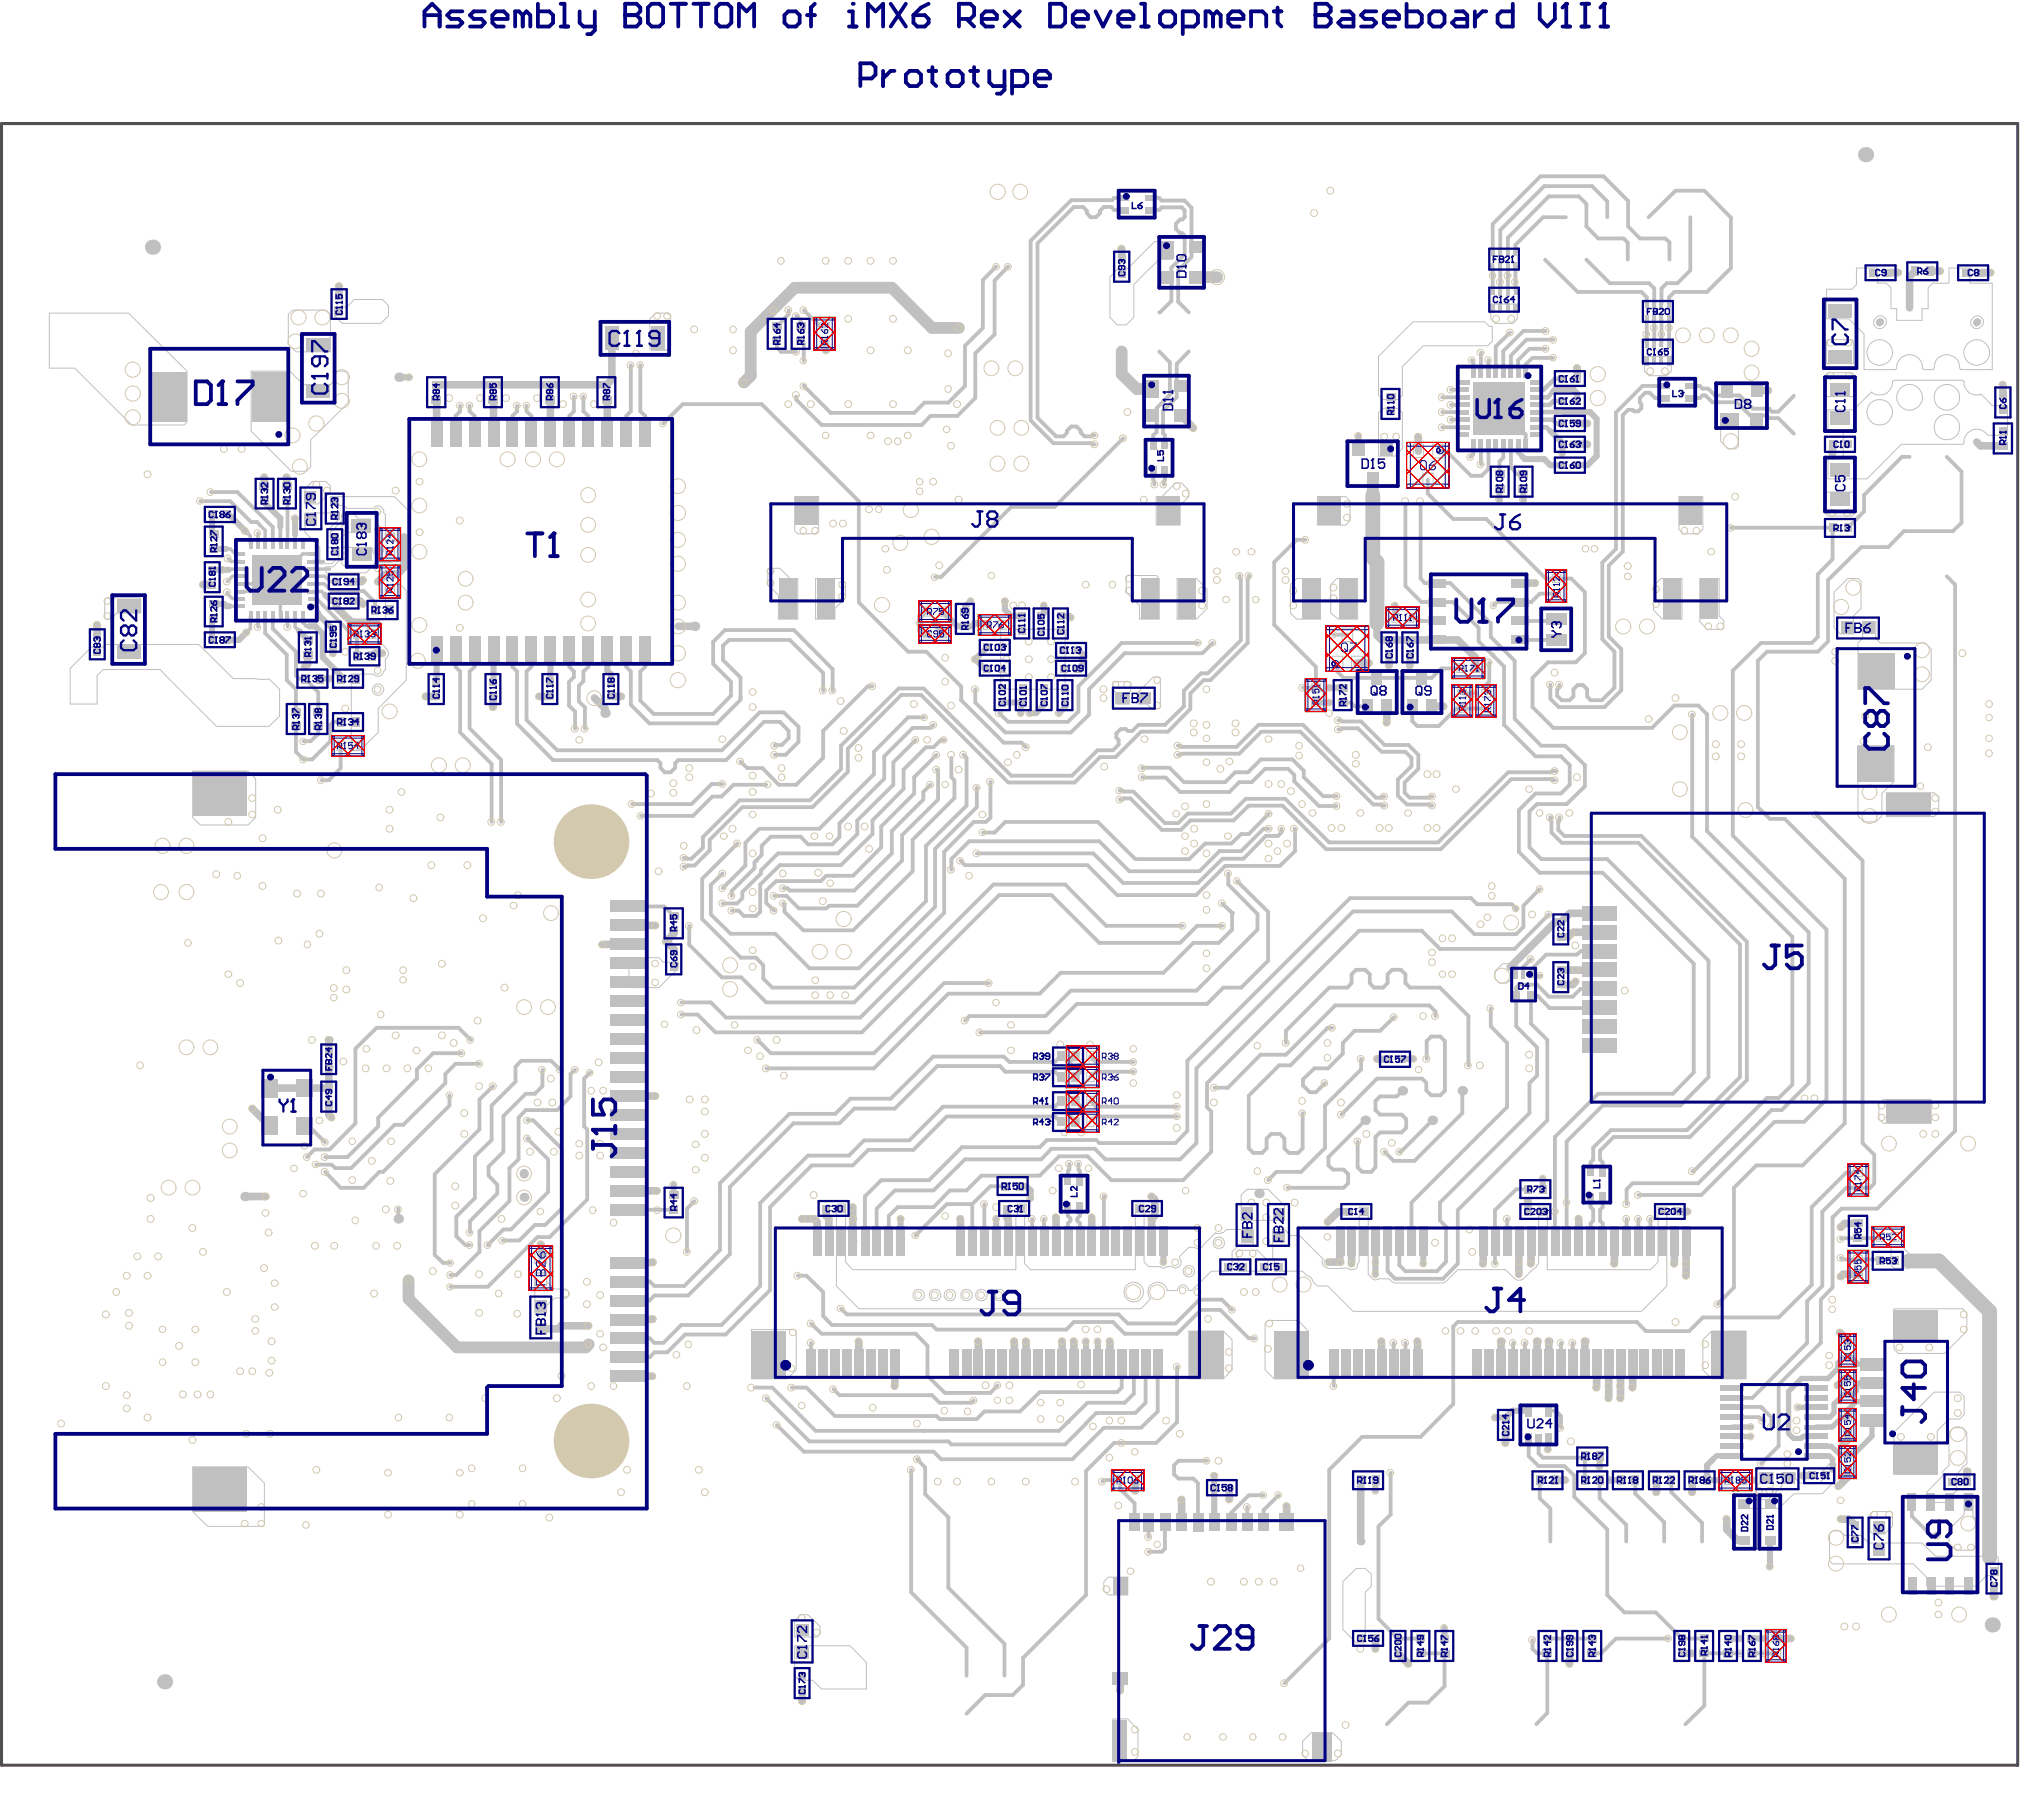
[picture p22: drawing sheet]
<svg xmlns="http://www.w3.org/2000/svg" width="225mm" height="202mm" viewBox="0 0 225 202" stroke-linecap="round" stroke-linejoin="round" font-family="sans-serif">
<path d="M.2 13.8h224.4v182.7h-224.4z" fill="none" stroke="#505050" stroke-width=".34"/>
<g fill="none" stroke="#f00" stroke-width=".11">
<path d="M90.6 35.3h2.3v3.7h-2.3zM90.6 36.9l2.1 2.1M91.2 35.3l1.7 1.8M92.4 35.3l-1.8 1.8M92.9 36.9l-2.1 2.1M42.2 58.7h2.4v3.7h-2.4zM42.8 58.7l1.8 1.8M44 58.7l-1.8 1.8M156.6 49.3h4.7v5h-4.7zM156.6 52.2l2.1 2.1M156.6 50.1l4.2 4.2M157.8 49.3l3.5 3.5"/>
<path d="M158 49.3l-1.4 1.3M159.9 49.3l1.4 1.3M160.1 49.3l-3.5 3.5M161.3 52.2l-2.1 2.1M161.3 50.1l-4.2 4.2M38.8 69.4h3.6v2.3h-3.6zM38.8 69.6l2.1 2.1M40.5 69.4l-1.7 1.8M40.7 69.4l1.7 1.8M42.2 62.9h2.4v3.7h-2.4zM42.2 60.3l2.1 2.1M42.2 64.4l2.1 2.2"/>
<path d="M42.4 69.6l-2.1 2.1M42.8 62.9l1.8 1.8M44 62.9l-1.8 1.8M44.6 60.3l-2.1 2.1M44.6 64.4l-2.1 2.2M102.3 66.9h3.6v2.3h-3.6zM102.3 69.6h3.6v2h-3.6zM102.3 67.1l2.1 2.1M102.4 69.6l2 2M103.7 69.6l-1.4 1.4M104 66.9l-1.7 1.8M104.2 66.9l1.7 1.8"/>
<path d="M104.5 69.6l1.4 1.4M105.8 69.6l-2 2M105.9 67.1l-2.1 2.1M108.9 68.4h3.7v2.3h-3.7zM108.9 68.6l2.1 2.1M110.7 68.4l-1.8 1.8M110.8 68.4l1.8 1.8M112.6 68.6l-2.1 2.1M145.3 75.5h2.4v3.7h-2.4zM145.3 77.1l2.1 2.1M145.9 75.5l1.8 1.8M147.1 75.5l-1.8 1.8"/>
<path d="M147.6 69.7h4.7v5h-4.7zM147.6 72.6l2.1 2.1M147.6 70.5l4.2 4.2M147.7 77.1l-2.2 2.1M148.8 69.7l3.5 3.5M149 69.7l-1.4 1.4M151 69.7l1.3 1.4M151.1 69.7l-3.5 3.5M152.3 72.6l-2.1 2.1M152.3 70.5l-4.2 4.2M154.3 67.6h3.7v2.3h-3.7zM154.3 67.8l2.1 2.1"/>
<path d="M156.1 67.6l-1.8 1.7M156.2 67.6l1.8 1.7M158 67.8l-2.1 2.1M161.6 76.2h2.3v3.7h-2.3zM161.6 73.2h3.7v2.3h-3.7zM161.6 73.4l2.1 2.1M161.6 77.7l2.1 2.2M162.2 76.2l1.7 1.8M163.4 73.2l-1.8 1.8M163.4 76.2l-1.8 1.8M163.5 73.2l1.8 1.8M163.9 77.7l-2.1 2.2"/>
<path d="M164.3 76.2h2.3v3.7h-2.3zM164.3 77.7l2.1 2.2M164.8 76.2l1.8 1.8M165.3 73.4l-2.1 2.1M166 76.2l-1.7 1.8M166.6 77.7l-2.1 2.2M172.1 63.4h2.3v3.7h-2.3zM172.1 65l2.1 2.1M172.7 63.4l1.7 1.8M173.8 63.4l-1.7 1.8M174.4 65l-2.1 2.1M36.9 81.9h3.7v2.3h-3.7z"/>
<path d="M36.9 82.1l2.1 2.1M38.7 81.9l-1.8 1.7M38.8 81.9l1.8 1.7M40.6 82.1l-2.1 2.1M118.7 116.4h3.7v4.7h-3.7zM118.7 118.8h3.7M118.7 119l2.1 2.1M118.7 116.7l2.1 2.1M120.5 118.8l-1.8 1.7M120.5 116.4l-1.8 1.8M120.6 118.8l1.8 1.7M120.6 116.4l1.8 1.8"/>
<path d="M122.4 119l-2.1 2.1M122.4 116.7l-2.1 2.1M58.9 138.7h2.6v5h-2.6zM58.9 139.4l2.6 2.7M60.2 138.7l-1.3 1.3M60.2 138.7l1.3 1.3M61.5 139.4l-2.6 2.7M118.7 121.4h3.7v4.7h-3.7zM118.7 123.7h3.7M118.7 121.6l2.1 2.1M118.7 124l2.1 2.1M120.5 121.4l-1.8 1.8"/>
<path d="M120.5 123.7l-1.8 1.8M120.6 121.4l1.8 1.8M120.6 123.7l1.8 1.8M122.4 121.6l-2.1 2.1M122.4 124l-2.1 2.1M205.7 129.6h2.3v3.6h-2.3zM205.7 139.2h2.3v3.7h-2.3zM205.7 131.1l2.1 2.1M206.2 129.6l1.8 1.7M206.2 139.2l1.8 1.8M207.4 129.6l-1.7 1.7M207.4 139.2l-1.7 1.8"/>
<path d="M208 131.1l-2.1 2.1M208.3 136.5h3.7v2.4h-3.7zM208.3 136.7l2.1 2.2M210.1 136.5l-1.8 1.8M210.2 136.5l1.8 1.8M212 136.7l-2.1 2.2M58.9 141.6l2.1 2.1M61.5 141.6l-2.1 2.1M204.7 148.5h1.9v3.6h-1.9zM204.7 152.5h1.9v3.7h-1.9zM204.7 156.8h1.9v3.7h-1.9zM204.7 154l1.9 2"/>
<path d="M204.7 158.4l1.9 1.9M204.7 150l1.9 2M205.2 152.5l1.4 1.4M205.2 156.8l1.4 1.4M205.2 148.5l1.4 1.4M205.7 140.8l2.1 2.1M206.1 152.5l-1.4 1.4M206.1 156.8l-1.4 1.4M206.1 148.5l-1.4 1.4M206.6 154l-1.9 2M206.6 158.4l-1.9 1.9M206.6 150l-1.9 2"/>
<path d="M208 140.8l-2.1 2.1M123.7 163.6h3.6v2.3h-3.6zM123.7 163.8l2.1 2.1M125.4 163.6l-1.7 1.8M125.6 163.6l1.7 1.8M127.3 163.8l-2.1 2.1M191.4 163.6h3.6v2.3h-3.6zM191.4 163.8l2.1 2.1M193.1 163.6l-1.7 1.8M193.3 163.6l1.7 1.8M195 163.8l-2.1 2.1M204.7 161h1.9v3.6h-1.9z"/>
<path d="M204.7 162.5l1.9 2M205.2 161l1.4 1.4M206.1 161l-1.4 1.4M206.6 162.5l-1.9 2M196.5 181.4h2.3v3.7h-2.3zM196.5 183l2.1 2.1M197.1 181.4l1.7 1.8M198.3 181.4l-1.8 1.8M198.8 183l-2.1 2.1"/>
</g>
<g fill="none" stroke="#c0c0c0" stroke-width=".11">
<path d="M5.5 34.9h8.8l6.5 6.4v5.7l-.3 .3h-5.8l-6.4-6.3h-2.8zM32.1 35l.5-.5h3.7l.5 .5v4.2h-3.9l-.8-.9zM37.2 34.2h1.4l.8-.9h3.2l.6 .7v1.2l-.8 .8h-4.3l-.9-.8zM72.3 35.5l.7-.6h1.3l.4 .3v3.3l-.6 .5h-1.6l-.2-.2zM124.4 30h1l3.1-3.1h2v2h-1.5l-2.8 2.8v3.6l-.8 .9h-1l-.9-.9v-4.4zM153.4 39.7l3.9-3.9h8l.5 .5h.3v1.7l-.5 .5h-7.2l-2.3 2.3v3.2l-.5 .5h-1.6l-.6-.5zM165.9 33.8h3v1.7l-.5 .5h-2l-.5-.5zM183 39.7h3v1.6l-.5 .5h-2l-.5-.5zM203.3 38l.2-.2h2.6l.2 .2v2.5h-3zM203.3 32.2h2.8l.5-.5v-1.9h2.4v1.7h1l.5 .5v2.4h.6v1.3h2.9v-1.3h.6v-2.4l.5-.5h1.8v-1.7h2.4v1.7h2.5v9.6h-3.5l-.2-.1a1.42 1.42 0 0 0-1.4-1.5 1.42 1.42 0 0 0-1.4 1.5l-.1 .1h-1.1l-.1-.1a1.42 1.42 0 0 0-1.5-1.5 1.42 1.42 0 0 0-1.4 1.5l-.1 .1h-3.5v-3.9l-1.7-1.7h-2.5zM208.8 35.5a.69 .69 0 0 1 1.1 0 .69 .69 0 0 1-.4 1 .67 .67 0 0 1-.8-.2 .67 .67 0 0 1 .1-.8zM219.6 35.5a.67 .67 0 0 1 1-.1 .67 .67 0 0 1-.1 1 .66 .66 0 0 1-.9 0 .66 .66 0 0 1 0-.9z"/>
<path d="M28 41.3h4.3l1.5 1.5h3l.4-.5v-.6l.4-.4h.8l.4 .4v3.1l-4.2 4.2v3l-.5 .5h-1.7l-4.4-4.5zM33.9 57.1h3.8v.7l-1.3 1.3v1.7l.2 .1h1.1v1l-.8 .9h-1.3v-1.9l-1.7-1.6zM34.8 53.6h1.5l.5 .5v.7l-1.4 1.3h-1.5v-1.7zM36.8 55.3h7.1l1.5 1.5v3.5h-2.5v-3l-.2-.2a.62 .62 0 0 0-.4-.8 .62 .62 0 0 0-.8 .3h-2.9l-.3-.3h-1.5zM38.1 57.4l.3-.3h.9l.6 .7h1.4v1.5h-2.7l-.9 .8h-.9v-.8l1.2-1.2 .1-.2zM88.5 55.3h2.6v3.8l-.3 .3h-2l-.3-.3zM128.7 55.3h.6l1.6-1.5h.6l.8 .8v.7l-.9 1v2.2h-2.7zM146.6 55.3h3.2l.5 .5v2.1l-.5 .6h-3.2zM153.4 46l.6-.5h1.6l.5 .5v4l-.8 .8h-1.9zM186.9 55.3h2.6v3.6l-.5 .5h-1.7l-.4-.5zM191.5 46.1h2v3.5l-.3 .4h-.8l-.9-.9zM203.3 54.8h3v2.5l-.2 .1h-2.6l-.2-.1z"/>
<path d="M203.3 41.7l.2-.2h2.6l.2 .2v2.4h-3zM203.5 45.6h2.8l2-2a1.41 1.41 0 0 0 1.6 .2 1.41 1.41 0 0 0 .8-1.3l.1-.2h7.7l.1 .2a1.4 1.4 0 0 0 1.9 1.4l1.3 1.3h1.7v3.3h-2.2a1.41 1.41 0 0 0-1.7-.7 1.41 1.41 0 0 0-1 1.5l-.1 .2h-6.9l-3.8 3.8h-4.3v-2.2h1.7v-3.3h-1.7zM7.8 74.4l2.4-2.4h1.3l.3-.3h10.3l3.9 3.8 4 .1 1.1 1.1v3l-1.2 1.2h-5.8l-6.3-6.4h-6.3l-.7 .7v3.2h-3zM11.7 66.7l.1-.1h3.7l.2 .1v1.5h-2.7l-.7 .7h-.5l-.1-.1zM38.1 60.9h3.2l.2 .2a.62 .62 0 0 0 .6 .7 .62 .62 0 0 0 .6-.7l.1-.2h1.1v1.4l-.3 .3h-1.7l-1.2 1.2h-4.4v-.7h.8l1-1zM42.9 65.1h1.7l.6 .7v9.9l-3.1 3.2v2.6l-2 2h-1v-8.5h2.5a.61 .61 0 0 0 .6 .3 .61 .61 0 0 0 .5-.5l.2-.3v-1.2a.69 .69 0 0 0 0-1.2l-.5-.5h-1.5v-2.7h2zM85.5 63.4l.1-.1h1.2l1.2 1.1h.8v4.5h-2.2v-2.6l-1.1-1.2zM90.8 64.4h2.8l.5 .5v1.7l-1.2 1.1v1.2h-2.1zM111.4 69.1h.7l1 1h5.5v6.6h-7.2zM124 75.9h1.7l.2 .2v.8l-.2 .2v1.3h-1.4l-.1-.2v-1.1l-.3-.4v-.6zM125.4 64.2l.1-.1h3.2l.3 .3v4.5h-2.2v-1.5l-1.4-1.5zM126.7 77.1l1.7-1.7h.6l.2 .1v3.2l-.2 .2h-.8l-.5-.5h-1z"/>
<path d="M131 64.4h2.2l1.2 1.2v2.1l-1.2 1.2h-2.2zM143.6 65.1l.7-.7h2.7v4.5h-2.7l-.7-.7zM148.1 65.1l.7-.7h2.3v4.5h-2.1l-.9-.7zM184.9 64.4h2.3v4.5h-2.2l-.9-1v-2.7zM189.2 64.4h2.2v4.2l.5 .5v.8l-.2 .2h-1.7l-.8-.9zM204.2 65.9l1.5-1.5h1.1l.4 .3v3l-.9 .9v2h-1.5l-.6-.7zM207.3 69.2h1.5v1.9l.5 .5h5l.7 .6v3.5l-1 1h-7.2v-5.1l.5-.5zM21.5 85.8h6.1l.9 .9v4.3l-.9 .8h-5.3l-.8-.8zM206.8 83h4v4l-1.3 1.3v2.5l-.7 .7h-1.3l-.7-.7zM210 88.2h5.3l.5 .6v1.6l-.5 .5h-5.3zM70 106.6h3.3l.5 .5h1.7v.7l-2.2 2.1h-3.3zM166.4 108.1l.9-.8h1.6v1.6h-.6l-.5 .5h-.9l-.5-.5z"/>
<path d="M93.1 134.2l.1-.2h.9v6.5l.8 .8h18.2v-5.8l.1-.1v-1.4h1v1.4l-.2 .1v5.2l.7 .6h11.7v-7.1l.1-.2h.8v6.5l.6 .5h1.2a.51 .51 0 0 0 .8 0h.5a.64 .64 0 0 0 .9 0 .64 .64 0 0 0 0-.9v-.2l1-1h.7a.64 .64 0 0 0 .9-.3l1.4-1.4a.89 .89 0 0 0 1.2-.3h3v1.6h-1.5l-.9 .9v2.1h-2.3l-2.1 2.2h-.4a.65 .65 0 0 0-.6-.7 .65 .65 0 0 0-.7 .7h-1.1a1.09 1.09 0 0 0-1.5-.8 1.09 1.09 0 0 0-.3 1.7l-1.1 1.1h-31.4l-2.5-2.5zM137.7 139.4l.1-.2h2.2l1.2 1.2v1.1h-3.4v-1.5l-.1-.1zM138.2 133l.6-.6h2.4l1.8 1.8v1.7h-4.8zM141.7 136.9h1.3l.6 .6h1.1l2.6 2.7a.71 .71 0 0 0 .7 1h2a.64 .64 0 0 0 .8 .1 .64 .64 0 0 0 .3-.6l.2-.2v-6.1h1v7.4l.3 .3a.6 .6 0 0 0 .9 .3h1.1l.4 .3 .3 .1h5.3l.3-.1 1.4-1.4h5.3l1 1.1a.78 .78 0 0 0 1 0l1-1.1 .3-.1 .4-.5v-6.3h.9v6.9h11.5l.9-.8v-6.1h.9v8.8l-2.8 2.8h-32.1l-2.8-2.8h-1.2l-.4-.5a.9 .9 0 0 0-.8-.7l-.4-.5h-3.2v-1.3l-.1-.2zM209.1 122.9l.5-.5h5.4v2.7h-5.4l-.5-.6zM210.5 137.2h1l.5 .5v1.3l.5 .5v1.7h-1.7l-.3-.4zM59.5 141.7h1.3v1l.9 .8h1.3l.3 .3v.4l-.3 .3h-1.3l-.9 .9v.8h-1.3zM83.6 148h4.9l.1 .2v4.3l-1 1h-4zM132.3 148.2h3.9l.9 1v3.3l-.9 1h-3.9zM140.8 147.3l.4-.3h3.3l1.1 1.2v5.3h-3.8l-1-1zM189.5 149.2l1-1h3.9v5.3h-3.9l-1-1zM210.8 159.4l4.5-4.4h2.8l.5 .5v2l-.5 .5h-1.2l-1.3 1.3v4.8h-4.8z"/>
<path d="M210.8 145.7h7.7l.4 .5v2l-2.5 2.5h-5.1l-.5-.5zM216.9 159.4l.6-.5h1l.4 .5v3.6l-.4 .3-.7 .8v1.8l-.3 .4v1h-3v-1.2l1.8-1.8v-.5l.6-.7zM21.5 163.3h6.1l1.8 1.8v4.6l-.1 .2h-6.2l-1.6-1.6zM122.9 176.1l.5-.5h2.1v2h-2.1l-.5-.5zM149.5 176.1l1.5-1.5h1l.6 .6v1.4l-.6 .7v5.6h-1l-1.5-1.5zM193.5 166.9h3.4l1.4-1.5v-1.4h1.5v.6l.6 .5h2.1l.3-.3v-1l.8-.8h.7v1.8l-1.5 1.5h-3.1l-1.7 1.6h-4.5zM195.8 164h1.6v2.1l-.3 .2h-1.4l-.2-.2v-.7l.3-.3zM203.6 170.8l.4-.4h.8l.5 .5h1.9l.8 .9h6l1.5 1.5h5.1l.2-.2h1.3l.3 .3v2h-1.3l-1.2 1.2h-5.4v-1l-1.5-1.5h-9l-.4-.3zM208.5 168.3h2l.2 .1v1.5l-.9 .9h-1.3l-.3-.4v-1.8zM218.6 166.3h1v2.5l.3 .3v3.1l-.3 .4h-1.8l-.9-.8v-1.5l1.7-1.7zM88.5 180.4l.6-.7h.8l1.4 1.4v.8l-.3 .3h-2.5zM88.5 183.2h6.1l1.8 1.9v2.9h-4.9l-1.1-.9h-1.4l-.5-.6z"/>
<path d="M123.9 191.4h1.6l1.2 1.1v3l-.5 .5h-2.3zM145 193.8l1-.9h2.3l1 .9v1.6l-.7 .6h-3l-.6-.6z"/>
<circle cx="209.2" cy="39.2" r="1.42"/>
<circle cx="220" cy="39.2" r="1.42"/>
<circle cx="209.2" cy="45.9" r="1.41"/>
<circle cx="212.6" cy="44.2" r="1.42"/>
<circle cx="216.7" cy="47.6" r="1.44"/>
<circle cx="216.7" cy="44.2" r="1.44"/>
<circle cx="42.1" cy="76.8" r=".63"/>
<circle cx="135.7" cy="138.4" r=".64"/>
<circle cx="102.3" cy="144.2" r=".64"/>
<circle cx="104.1" cy="144.2" r=".64"/>
<circle cx="105.7" cy="144.2" r=".63"/>
<circle cx="107.6" cy="144.2" r=".64"/>
<circle cx="109.2" cy="144.2" r=".64"/>
<circle cx="111.2" cy="144.2" r=".63"/>
<circle cx="126.2" cy="143.8" r="1.1"/>
<circle cx="132.3" cy="141.5" r=".63"/>
</g>
<circle cx="221.9" cy="177.7" r=".42" fill="#c0c0c0"/>
<path d="M222.9 42.8v1.2M218.9 163.8v1.1" fill="none" stroke="#c0c0c0" stroke-width=".84"/>
<circle cx="218.9" cy="163.8" r=".42" fill="#c0c0c0"/>
<path d="M211.7 50.9h.9M202.3 70.9l-.6 .7M205 137.8l-.1 .1M205 134.5l-1 1M207.3 127.2l1.3 1.4M208.6 131.7l-.4 .5M209.3 137.7l-.2 .1M202.8 143.2l-1.6 1.6M204.9 140l.2 .2M209.1 140.2l.2 .2M212.8 167.3v1.5M215 170.9h.6" fill="none" stroke="#c0c0c0" stroke-width=".42"/>
<path d="M209.3 35.8l-.1 .1M214.8 30.2h1.2M204 49.5v1M204.8 148.3l.9 .9M205.2 141.8l-.3 .3M205.7 153.5h-.4l-.7 .7M200.7 164.3h1M204.9 169.1h.9M205.7 163.6v.8l-1 1M205.7 160.3l-.5 .5" fill="none" stroke="#c0c0c0" stroke-width=".84"/>
<path d="M204.2 157.3l-.5 .5M205.3 155.1h.4M205.7 157v.8h-.7l-1.1 1.1M206.1 151.1h-.9l-.6 .6v.7M206.3 155.2h-.6M207 153.9h1.4M203.9 161l.9 .9h1.5" fill="none" stroke="#c0c0c0" stroke-width=".59"/>
<circle cx="197.7" cy="184.1" r=".21" fill="#c0c0c0"/>
<path d="M197.7 182.4h1.6" fill="none" stroke="#c0c0c0" stroke-width=".84"/>
<path d="M196.9 45.5l.3 .3h.7M196.9 46.6h1M197 91.2h1.7M197.2 123.6h1.1M199.5 120.7l-1.5 1.5M196 156.6l.2 .2M197.2 157.8v1M195 184.1h1.3" fill="none" stroke="#c0c0c0" stroke-width=".42"/>
<path d="M194 164.8h1.2" fill="none" stroke="#c0c0c0" stroke-width=".68"/>
<circle cx="196.2" cy="156.8" r=".21" fill="#c0c0c0"/>
<path d="M190.1 43.3l.8 .7h1.3M194.8 46.3h.7M189.5 146.7l-1.5 1.5M192.9 156.6l-.1 .1M195.8 157.8l.4 .3" fill="none" stroke="#c0c0c0" stroke-width=".42"/>
<path d="M192.8 162.1h-1.7l-.4 .3" fill="none" stroke="#c0c0c0" stroke-width=".59"/>
<path d="M188.4 164.8v1.3M187.2 184.1h1.2" fill="none" stroke="#c0c0c0" stroke-width=".84"/>
<circle cx="187.7" cy="138.2" r=".42" fill="#c0c0c0"/>
<g fill="none" stroke="#c0c0c0" stroke-width=".42">
<path d="M183.3 33.1v.7M183.3 35.5v1.7M184.1 32.1v1.7M184.1 35.5v1M184.9 32.1v1.7M184.9 35.5v1.7M185.4 26.5l.4 .5M185.8 33.1v.7M185.8 35.5v1M183.6 43.7l.6 .6h1M188.2 43h1l.3 .3M189.5 44l-.3 .3h-1"/>
<path d="M188.4 130.4h.1M182 164.8v1.5M186 164.8v1.3"/>
</g>
<path d="M184.4 164.8v1.3" fill="none" stroke="#c0c0c0" stroke-width=".84"/>
<g fill="#c0c0c0">
<circle cx="180.4" cy="151.8" r=".42"/>
<circle cx="181.7" cy="151.8" r=".42"/>
</g>
<path d="M180.7 26.5l.5 .5M181.2 25.2l1.3 1.3M182.7 45.5l-.3 .3h-.5l-.2-.2h-.5l-.6 .6M181.7 131.7l-.6 .7M177.2 184.1h1" fill="none" stroke="#c0c0c0" stroke-width=".42"/>
<g fill="#c0c0c0">
<circle cx="179.1" cy="151.8" r=".42"/>
<circle cx="177.7" cy="151.8" r=".42"/>
</g>
<path d="M176.6 25.2l1.3 1.3M178.9 22.4v1.8M176.7 76.7v.8l.3 .5h1.3M177 133.4v1l.3 .3v1.2M177.3 127.8v1.3M178.1 128.1v1M178.4 133.4v1l-.3 .3v1.2M173.2 157l.6 .6v1.3" fill="none" stroke="#c0c0c0" stroke-width=".42"/>
<path d="M177 45.9l.7 .7" fill="none" stroke="#c0c0c0" stroke-width=".68"/>
<path d="M174.7 184.1v1.1" fill="none" stroke="#c0c0c0" stroke-width=".84"/>
<g fill="#c0c0c0">
<circle cx="175.1" cy="151.8" r=".21"/>
<circle cx="174.4" cy="138.2" r=".21"/>
</g>
<path d="M173.8 109.6h1.3M173.8 108h1.6M175.1 103.8l-.5 .5h-.8" fill="none" stroke="#c0c0c0" stroke-width=".84"/>
<path d="M173.6 91.3l-.1 .1M175.9 110.1l-.8 .9" fill="none" stroke="#c0c0c0" stroke-width=".42"/>
<circle cx="173.5" cy="91.4" r=".21" fill="#c0c0c0"/>
<g fill="none" stroke="#c0c0c0" stroke-width=".42">
<path d="M173.2 71.2v.1M173.2 64.4h1.7M173.6 76.2v.3l-.3 .3v.6l.5 .6h.9l.4-.5v-.8l.5-.4M173.6 91v.3M173.8 84.2l.9 1M174.7 87.4l-.9 .9M170.4 110.9h.8l1.3 1.3M171.1 119.7l-.9 .9M171.1 109.6l1.3 1.4M172.1 106.3l-1.6 1.6v.5l.2 .2h.7M170.2 160.2v1.9M171.3 160.2v1.6l.4 .5"/>
<path d="M171.4 166.8l1.2 1.1M171.1 184.1h1.1M172.2 190.7l-1.2 1.2"/>
</g>
<path d="M173.9 49.3v1.2M175.1 43.3l.5 .5v.9M171.7 131.2v1.2M172.3 160.2v1.2" fill="none" stroke="#c0c0c0" stroke-width=".68"/>
<path d="M175.1 49.5h.5M170.1 133.7v1.2" fill="none" stroke="#c0c0c0" stroke-width=".84"/>
<path d="M173.2 47.1h.7" fill="none" stroke="#c0c0c0" stroke-width=".51"/>
<g fill="#c0c0c0">
<circle cx="170.7" cy="108.6" r=".21"/>
<circle cx="171.4" cy="108.6" r=".21"/>
<circle cx="172.6" cy="91" r=".21"/>
</g>
<path d="M171.1 89.5l-.9 .8M172.6 91v.3l.1 .1" fill="none" stroke="#c0c0c0" stroke-width=".42"/>
<circle cx="172.7" cy="86.7" r=".21" fill="#c0c0c0"/>
<path d="M170.2 38.8h1.9M170.6 39.8l-.8 .8v.8M171.4 66.1l-.9 .9M172.6 76.2v1.6" fill="none" stroke="#c0c0c0" stroke-width=".42"/>
<path d="M171 47.6h1.1l.5 .4M171 43.4h.8M171 44.2h1.3" fill="none" stroke="#c0c0c0" stroke-width=".51"/>
<circle cx="167.6" cy="157.8" r=".34" fill="#c0c0c0"/>
<path d="M168.3 157l-.7 .8" fill="none" stroke="#c0c0c0" stroke-width=".68"/>
<circle cx="166.4" cy="140.5" r=".21" fill="#c0c0c0"/>
<path d="M166.4 140.5v.2" fill="none" stroke="#c0c0c0" stroke-width=".42"/>
<circle cx="167.8" cy="138.2" r=".21" fill="#c0c0c0"/>
<g fill="none" stroke="#c0c0c0" stroke-width=".42">
<path d="M164.8 39.2v2.2M166.5 38.6v2.8M167.3 39.1v1.5M167.8 29.7v1M168.2 39.6v1.8M163.8 40.1l.2 .1v1.2M164 49.5v1.1l-.3 .3M165.7 52.2l-.8 .8h-1.2M165.7 40.1v1.3M167.3 49.5v1.4l-.4 .5M168.2 52l.7 .8M169 40.1v1.3"/>
<path d="M164.6 69.9v1.5M165.8 75.9l-.4 .3v1M165.9 69.4v1.5M166.7 67h2.5M163.7 100l.7 .7M168.3 100.7l.5 .4M168.7 101.2l.1 .1M169.1 109.6l-.3 .3v1M160.3 133.9v2M160.8 121.4l-.5 .5M161 140.5l-1.1 1M162.3 147.2l-.5 .5"/>
<path d="M162.3 140.7l-1.7 1.7"/>
</g>
<path d="M169 49.5v.9" fill="none" stroke="#c0c0c0" stroke-width=".51"/>
<path d="M159.9 71.2h2.4M164.3 73.2v1.2" fill="none" stroke="#c0c0c0" stroke-width=".84"/>
<path d="M160.8 181.2v1.2" fill="none" stroke="#c0c0c0" stroke-width=".68"/>
<circle cx="159.9" cy="71.2" r=".42" fill="#c0c0c0"/>
<path d="M160 50.2h1M159.9 67h1.8M159.9 64.9h1.5M156.8 189.5h2.1" fill="none" stroke="#c0c0c0" stroke-width=".42"/>
<g fill="#c0c0c0">
<circle cx="158.1" cy="184.1" r=".21"/>
<circle cx="156.4" cy="151.8" r=".21"/>
</g>
<path d="M156.6 89.6h2.4M156.4 109.4l.5 .5M156.5 124.6v1M158.3 120.1l.5 .4v.9" fill="none" stroke="#c0c0c0" stroke-width=".42"/>
<circle cx="159" cy="89.6" r=".21" fill="#c0c0c0"/>
<path d="M158.1 64.4l.5 .5M156.4 87.1v1.1M156.4 83.7l.7 .7v.9M156.8 82.9l1.1 1.1M157.2 80.3l.6 .5M159 89.6l.1 .1" fill="none" stroke="#c0c0c0" stroke-width=".42"/>
<path d="M156.9 72.9v1.2" fill="none" stroke="#c0c0c0" stroke-width=".84"/>
<g fill="#c0c0c0">
<circle cx="155.6" cy="184.1" r=".42"/>
<circle cx="155.6" cy="182.4" r=".21"/>
</g>
<path d="M153.1 164.8v1.1" fill="none" stroke="#c0c0c0" stroke-width=".68"/>
<circle cx="153.1" cy="164.8" r=".34" fill="#c0c0c0"/>
<path d="M153.7 89.6l.1 .1h.3M155.6 86.8v1.8M154.5 109.4l-.5 .5h-1.1M155 108l-.5 .5M155.2 113.2l-1.6 1.6M153.1 123.6l.5 .5M153.6 122.1h1.9M154.5 141.5l.8 .9" fill="none" stroke="#c0c0c0" stroke-width=".42"/>
<path d="M153.3 69.4v1.3l.5 .5h.8M154.6 72.9v1.2M153.3 117.9h1.2" fill="none" stroke="#c0c0c0" stroke-width=".84"/>
<circle cx="151.5" cy="171.6" r=".42" fill="#c0c0c0"/>
<path d="M146.8 89.7h2M147.3 88.6h1.5M146.3 118.9h1.5M147.8 114.4h.5M150.4 109.4l-.4 .5M150.4 108.5l.6-.5h1l.5 .5M151.5 117.9v1.2M147.5 120.6l-1 1M147.9 129.7l.5 .5M149.6 130.2l.5 .5v1l-.5 .5M151.1 129.9l.5 .6" fill="none" stroke="#c0c0c0" stroke-width=".42"/>
<circle cx="146.5" cy="76.6" r=".21" fill="#c0c0c0"/>
<path d="M146.5 78.2h1.5" fill="none" stroke="#c0c0c0" stroke-width=".68"/>
<path d="M144.3 60.1h1M148.9 73.8v1M140.9 93.1h1.4M144.1 86.3v.7M145.1 85.8v.7M141.5 126.2l-.5 .5v1.1l-.5 .5h-1M142.1 130.5l-.9 .9M143 126.7v1.1l.5 .5h1l.5-.5M145 120.2v.6M137 168.4v1.1M138.8 167.8v1.7M140.6 168.1v1" fill="none" stroke="#c0c0c0" stroke-width=".42"/>
<path d="M143.2 167.7v1.8" fill="none" stroke="#c0c0c0" stroke-width=".84"/>
<circle cx="136.8" cy="165.6" r=".42" fill="#c0c0c0"/>
<path d="M136 100.6l1.1 1M136.2 109.9h2M136 144.7l1.1 1.1" fill="none" stroke="#c0c0c0" stroke-width=".42"/>
<g fill="#c0c0c0">
<circle cx="137.1" cy="101.6" r=".21"/>
<circle cx="136.4" cy="96.4" r=".21"/>
</g>
<path d="M138 64.1v.3l.1 .1M136.7 97.2v1.3M137.9 87.1l-1.1 1.1M138.2 92.8l-1.1 1.1M138.9 86h-1.4l-1.1 1.1M132.8 164.6l.5 .5" fill="none" stroke="#c0c0c0" stroke-width=".42"/>
<circle cx="135.2" cy="164.3" r=".34" fill="#c0c0c0"/>
<path d="M135.2 164.3v1.3" fill="none" stroke="#c0c0c0" stroke-width=".68"/>
<path d="M133.7 75h.7M134 75.7h.7M134.4 123.2l.4 .5M129.7 171.6v.8l-.4 .3" fill="none" stroke="#c0c0c0" stroke-width=".42"/>
<g fill="#c0c0c0">
<circle cx="131.5" cy="169.5" r=".42"/>
<circle cx="129.7" cy="169.5" r=".21"/>
</g>
<path d="M130.7 164.1l.5 .5" fill="none" stroke="#c0c0c0" stroke-width=".42"/>
<circle cx="131.2" cy="162.6" r=".21" fill="#c0c0c0"/>
<path d="M129.3 23.1h2.3l.3 .3v.8l-.3 .2h-.2M129.3 22.3h2.6M130.9 25.5l.5 .5h.2l.3 .3M131.9 28.3l-1.5 1.5M129.7 52.5v.9l-.2 .2v.3M129.7 91.6h1.4M129.8 86.6l1.6 1.6M131.1 83h.3l.1 .1M131.5 83.9l-.1 .1h-.3M126.3 167.3v2.2" fill="none" stroke="#c0c0c0" stroke-width=".42"/>
<path d="M126.4 165.1v.8" fill="none" stroke="#c0c0c0" stroke-width=".84"/>
<circle cx="128.2" cy="135.7" r=".42" fill="#c0c0c0"/>
<path d="M128.2 133.2l.3 .3v1.9l-.3 .3" fill="none" stroke="#c0c0c0" stroke-width=".84"/>
<path d="M128.4 52.5v.9l.1 .2v.3M128.7 45.5v2.6M126.7 80.7l-.7 .7M127.1 86.5l.1 .1M123.9 147.2l1.3 1.3M124.9 154.5l-.5 .5M122.7 164.9l.2-.1h1.8v1M124 160.6h.9" fill="none" stroke="#c0c0c0" stroke-width=".42"/>
<path d="M126.5 43.3h1.7" fill="none" stroke="#c0c0c0" stroke-width="1.3"/>
<g fill="#c0c0c0">
<circle cx="122.9" cy="133.2" r=".21"/>
<circle cx="124.6" cy="88" r=".21"/>
</g>
<g fill="none" stroke="#c0c0c0" stroke-width=".42">
<path d="M119.5 23h1.1l.4 .5v.2l.4 .5h.6M122.9 23h.8l.3 .4h1M125 22h-1l-.2 .3M116.5 48.6l.8 .7M117.6 48.6h.8M119.2 47.5h.6l.5 .4M120.7 48.6h.7M121.4 49.3l.2 .2h.3M121.2 79.6l-2 1.9M124.5 82.4v.5l-.6 .6M124.6 88h.3l.2 .1M125.3 81.2h-.5l-.5 .4"/>
<path d="M118.1 117.6l-.7 .6M119.7 117.6l-.5 .5v.7M121.4 117.6l.6 .6M117 127.9l-1.1 1.2M117.4 124.3l.7 .6M119.2 123.7v.7l.5 .5M119.2 135.6v.3M120 130.2l.2 .2v.9M120.2 134.4v1l-.3 .2v.3M120.3 123.1v.6M122 124.3l-.6 .6M122 157.3l-1.1 1.2"/>
<path d="M113.9 187.6l-1.2 1.1"/>
</g>
<path d="M116.2 67.4v.8M120 72.4l.6 .5v1l-.6 .5" fill="none" stroke="#c0c0c0" stroke-width=".68"/>
<circle cx="114.9" cy="138.2" r=".21" fill="#c0c0c0"/>
<path d="M113.7 79.3l-.1 .1M113.9 78.2l-.2 .2M113.5 132.1h.7" fill="none" stroke="#c0c0c0" stroke-width=".68"/>
<path d="M109.4 92.7h1.3M110.2 91l-.5 .5M113.7 82.7l.5 .5M110.2 132.1h1.7M111.1 154.2l-.9 .9" fill="none" stroke="#c0c0c0" stroke-width=".42"/>
<circle cx="111.6" cy="78.2" r=".34" fill="#c0c0c0"/>
<path d="M106.6 69.7h1.6M108.1 66.9l-.7 .7v.5M109.6 74.4h.3M109.7 69.4l.2 .2" fill="none" stroke="#c0c0c0" stroke-width=".68"/>
<path d="M110.9 29.7l-1.5 1.5M107 76.4v1.6M105.9 86.5l.3 .4M107.2 84l.4 .4M107.9 113.1l-.5 .5M105.7 132.5h1.9M104.3 157.6l.3 .4M108.4 155.9l-.3 .3M103.9 161.6l.9 .8" fill="none" stroke="#c0c0c0" stroke-width=".42"/>
<circle cx="102.8" cy="159.3" r=".21" fill="#c0c0c0"/>
<path d="M103.6 46.3l-1 1M104.1 64.2h.7M103.6 87.4l-.8 .8M103.9 80.7l-.3 .3M105.1 82.4h-.4l-.8 .8h-.8M103.7 155.3l.9 .9M103.7 147.5l.6 .5" fill="none" stroke="#c0c0c0" stroke-width=".42"/>
<path d="M102.4 69.4v.8l.4 .4h.4M102.9 68.1h.3" fill="none" stroke="#c0c0c0" stroke-width=".68"/>
<path d="M104.1 69.4l.8 .8v.4" fill="none" stroke="#c0c0c0" stroke-width=".84"/>
<circle cx="100.2" cy="135.7" r=".34" fill="#c0c0c0"/>
<path d="M96.6 76.4h.5M92.8 97.5h2.2M99.3 92.5v2.5M101.8 86.5v1.8M99.9 134.4l-1 1M92.8 154.6l.6 .7" fill="none" stroke="#c0c0c0" stroke-width=".42"/>
<circle cx="92.8" cy="97.5" r=".21" fill="#c0c0c0"/>
<path d="M89.1 93.1l.8 .9M93.4 93.2l-.8 .8M88.8 142h1M90.3 147.3l1.2 1.2" fill="none" stroke="#c0c0c0" stroke-width=".42"/>
<path d="M89.3 135.7h1.3M89.3 188.2v1.2" fill="none" stroke="#c0c0c0" stroke-width=".84"/>
<circle cx="89.5" cy="43" r=".21" fill="#c0c0c0"/>
<g fill="none" stroke="#c0c0c0" stroke-width=".42">
<path d="M86.5 38.7l.4 .5M89.1 35.7v.6M80.7 70.1l-1.3 1.4M81.4 75.9v1.5M82.5 77.7l-.1 .2M77.3 96.4h-.8l-.1 .1h-.3M79 93.5v1.2M79.2 87.3h1.2M80.4 97.2l-1.3 1.3M82.6 99.3v.7l-.6 .6M84 96v.6M84.7 96.9v.3"/>
<path d="M84.8 94.2v1M86.2 99.7h1.3M86.2 84h1.2M86.8 80.4l1 1M87 82.9h-.7l-.1 .1M75.8 112.9h1.9M76.7 103.1v2.1M82.2 101.4l.6 .6h1.4l.4-.5M82.5 106.6h1.7M87.2 100.6l.1 .1v.8M77.3 133.7l-.8 .8"/>
</g>
<circle cx="76.5" cy="96.4" r=".21" fill="#c0c0c0"/>
<path d="M67.5 44.5l.1 .1M75.5 69.7h1.8M62.4 147.6l-.3 .3M72.7 146.8l-.1 .1M72.7 140.5h.1" fill="none" stroke="#c0c0c0" stroke-width=".84"/>
<g fill="none" stroke="#c0c0c0" stroke-width=".42">
<path d="M63.9 45.8l-.5 .5v1.8M65.5 46.3v1.8M70.2 45.8l-.5 .5v1.8M63.3 75.9v2.6M63.4 72.4v1.8l.5 .5M64 79.2v1.9M64.4 76.3v1.8M65.5 72.4v1.8M69.7 72.4v1.8l.5 .5M73.2 84.6l.3 .4M74 86h.7M63.5 119.6v2.5"/>
<path d="M59.8 137.7h1.4M72.8 144.2l-.5 .6M74.3 150.5h-1.5l-.5 .6"/>
</g>
<path d="M67.6 72.4v2.3" fill="none" stroke="#c0c0c0" stroke-width=".68"/>
<circle cx="60.2" cy="138.5" r=".34" fill="#c0c0c0"/>
<path d="M58.7 126.7l2.3 2.4M59.5 136.4h1.2" fill="none" stroke="#c0c0c0" stroke-width=".42"/>
<circle cx="58.7" cy="126.7" r=".21" fill="#c0c0c0"/>
<path d="M57.6 45.8l-.6 .5v1.8M58.6 45.8l.6 .5v1.8M57 72.4v1.8l.6 .5M59.2 72.4v1.8l-.6 .5M51.8 138.6h.5M55.9 138.1h1.9M56 136.9h.9M58.7 124.7h.7M60.4 120.9l-.9 .9h-1" fill="none" stroke="#c0c0c0" stroke-width=".42"/>
<circle cx="54.3" cy="138.6" r=".21" fill="#c0c0c0"/>
<path d="M50.7 46.3v1.8M52.3 45.8l.5 .5v1.8M50.7 72.4v1.8M52.8 72.4v1.8l-.5 .5M49.6 119.6v1M54.4 129.9v1M49.3 140.6h.8M50.1 141.9h.7" fill="none" stroke="#c0c0c0" stroke-width=".42"/>
<path d="M48.6 75.8v.1" fill="none" stroke="#c0c0c0" stroke-width=".68"/>
<path d="M48.6 44.5h.1" fill="none" stroke="#c0c0c0" stroke-width=".84"/>
<circle cx="44.3" cy="135.6" r=".21" fill="#c0c0c0"/>
<path d="M41.8 67.1v.8M42.1 124.4v1M42.2 130.5h.4M44.3 134.5v1.1" fill="none" stroke="#c0c0c0" stroke-width=".42"/>
<path d="M41.8 72.7h.8M43.4 63.9h-.5l-.8 .8" fill="none" stroke="#c0c0c0" stroke-width=".84"/>
<g fill="#c0c0c0">
<circle cx="42.9" cy="63.9" r=".42"/>
<circle cx="39.7" cy="70.6" r=".21"/>
</g>
<path d="M39.1 70.6h.6M35 128h1.7M35.2 129.7h1.7l.4 .3" fill="none" stroke="#c0c0c0" stroke-width=".42"/>
<path d="M39.1 66.9h1l.3 .3M40.4 64.6l-.2 .1h-1.1M36.5 121.1h.1v.2M36.6 124.1l.3 .3" fill="none" stroke="#c0c0c0" stroke-width=".84"/>
<circle cx="36.6" cy="118.8" r=".42" fill="#c0c0c0"/>
<path d="M35.4 80.9v.8M35.8 86.9h.8M36.8 82.5l-2 2M37.1 80.4l-.3 .3" fill="none" stroke="#c0c0c0" stroke-width=".42"/>
<path d="M35.1 69.7l.8 .9M36.2 66.2l.7 .7" fill="none" stroke="#c0c0c0" stroke-width=".68"/>
<path d="M34.8 67.5h.4l.1 .2v.3l.1 .1M34.8 66.6h.5l.7 .8M34.8 65.8h1l.4 .4" fill="none" stroke="#c0c0c0" stroke-width=".38"/>
<circle cx="36.9" cy="65.8" r=".19" fill="#c0c0c0"/>
<path d="M25.3 57.3h.2M29.4 55.8v.2M177.7 46.6v4.2l-1 1M23.6 69.1v2.1M25 67.2l.2 .3h.3M25.3 71.2h1.3M36.9 66.9h.5M178.1 162.1v1.2M197 171.5v2.9M204 163v.6" fill="none" stroke="#c0c0c0" stroke-width=".68"/>
<g fill="none" stroke="#c0c0c0" stroke-width=".38">
<path d="M28.7 59.3v1.3M29.5 59v1.6M30.4 59.8v.8M32 59v1.6M32.9 59.5v1.1M25.2 61.1h.4l.6 .6h.6M25.3 65.9v.2l.6 .5h.9M25.4 62.2l.3 .3h1.1M25.5 67.5h1.3M26.8 64.2h-.9l-.6 .5M26.8 63.3h-1.9l-.1 .1M30.8 64.6l-.4 .4"/>
<path d="M32.9 69.8l.2 .3M33.1 70l.1 .3M33.7 69.3l.4 .4M34.8 62.5h1.2M34.8 65h1.3M34.8 64.2h1.3l.6 .5h.7M34.8 63.3h1.9"/>
</g>
<g fill="none" stroke="#c0c0c0" stroke-width=".42">
<path d="M176.6 28.9l2.6 2.6M176.6 22.7v2.5M177.2 20.7l1.7 1.7M181.2 27v1.9M181.2 22.4v2.8M183.3 37.2v1M183.5 31.5l.6 .6M184.1 36.5v1.7M184.9 37.2v1M185.5 31.5l-.6 .6M185.8 36.5v1.7M185.8 27v1.9"/>
<path d="M188.2 30.1l-1.5 1.4M28 58.1h.6M31.9 55.8l.1 .1M182.5 44.3v.5l.2 .2v.5M193.6 44l1.5 1.5M197.9 46.6l1.8 1.7M199.7 44.1l-1.8 1.7M204 58.7v3.6M207.5 55.1v1.8M218.3 58.2l-.9 .9M29.5 69.4v1.1M30.4 69.4v.6"/>
<path d="M31.9 75.7l1 1M180.5 72.3v4.6M32.9 83.7l.9 .8M173.5 91.4v1l.6 .7M174.7 85.2v2.2M175.9 105.9l-.4 .4M174.4 127.1v6.8M177.3 135.9l-.3 .3v2M177.3 129.1l-.3 .3v.9M178.1 135.9l.3 .3v2M178.1 129.1l.3 .3v.9M179.3 125.8l-2 2"/>
<path d="M181.1 132.4v1.6M181.1 135.7v2.5M182.4 135.7v2.5M183.7 135.7v2.5M202.8 134.9v8.3M204 135.5v7.8M208.6 128.6v3.1M173.8 149.5v2.3M175.1 149.5v2.3M198 154.1v6.9M170.2 162.1l1.1 1.1M171.4 164.8v2"/>
<path d="M172.6 167.9v3.7M174.1 163.2l1.1 1.1v2.3M178.1 164.8v2M181 169.7v1.9M185.2 169.5v2.1M189.5 169.5v2.1M170.6 182.6v.9l.5 .6"/>
</g>
<g fill="none" stroke="#c0c0c0" stroke-width=".84">
<path d="M212.6 30.8v3.5M29.4 53.1v1M31.9 53.1v1M175.6 41v1.2M174.7 101.7l-.9 .9M175.4 109.3l-.3 .3M175.7 135.7v2.5M187.7 138.2v3.8M205.3 136.2l-.4 .4M171.1 149.3v2.5M177.7 151.8v2.7M179.1 151.8v3.9"/>
<path d="M180.4 151.8v3.9M181.7 151.8v2.7M205.7 149.2v.3M205.7 159.4v.9M192.2 169.1v1.2M221.9 176.6v1.1"/>
</g>
<path d="M199.1 154.9v4.7l.5 .5M202.2 159.9h-1.5l-.2 .2M205.3 155.1l-1.1 1.2v1M208.4 158.1v1.8M204 162.4v.6" fill="none" stroke="#c0c0c0" stroke-width=".59"/>
<circle cx="171.1" cy="149.3" r=".42" fill="#c0c0c0"/>
<path d="M172.4 149.3v2.5" fill="none" stroke="#c0c0c0" stroke-width=".84"/>
<circle cx="172.4" cy="149.3" r=".42" fill="#c0c0c0"/>
<path d="M170.4 138.2v2.5" fill="none" stroke="#c0c0c0" stroke-width=".84"/>
<path d="M169.8 48.4v1.1M172.3 73.7l-1.7 1.8v3.2M170.2 94.3l1.4 1.3M172.7 91.4v1.3M170.4 110.9v3.1l1.8 1.8M171.1 116.6v3.1M168.4 149.5v2.3" fill="none" stroke="#c0c0c0" stroke-width=".42"/>
<path d="M171.9 51.1l.7 .7" fill="none" stroke="#c0c0c0" stroke-width=".68"/>
<path d="M171 45.1h1.5" fill="none" stroke="#c0c0c0" stroke-width=".51"/>
<circle cx="167.1" cy="149.3" r=".42" fill="#c0c0c0"/>
<path d="M157.9 48.6v1.6M165.1 138.2v2.5M169.1 138.2v3.6M153.8 149.3v2.5M157.8 149.3v2.5M167.1 149.3v2.5M167.6 159.4v1.2M153.1 182.4v1.1" fill="none" stroke="#c0c0c0" stroke-width=".84"/>
<g fill="none" stroke="#c0c0c0" stroke-width=".42">
<path d="M167 29.7v2.7M167.8 30.7v1.7M168.1 37l-1.6 1.6M168.7 27.3v.7M168.7 29.7v2.7M156.4 56.1v9.1M158.1 56.1v8.3M164.8 49.5v2.2M165.7 49.5v2.7M166.9 51.4v1.4M168.2 49.5v2.5M156.9 68.8h.8l.4 .3"/>
<path d="M157.2 78.5v.1M158.3 75.5h.3M165.8 73.7v2.2M168.6 73.6v6.4M154.1 88.7h-.3l-.1 .1h-.6M156.4 88.2l.5 .6h2.1l.1-.1M157.9 84v1.6l-1.5 1.5M154.5 108.5v.9M156.4 108.5v.9M158.8 115.9v2M159.8 112.6v.5M160.3 115.4l.5 .5"/>
<path d="M163.5 113.1v5.5M165.9 112.3v1.9M168.8 110.9v3.3M153.6 122.1l-.5 .5v1M153.6 126.1l-.5 .5v3.3M154.1 128.2l1 1M154.5 138.2v3.3M155.8 138.2v2.6M160.3 135.9l.7 .7v3.9M162.3 134.7v6M166.4 134.7v5.8M167.8 135.7v2.5"/>
<path d="M155.1 149.5v2.3M156.4 149.5v2.3M154.8 164v4.6l-1.4 1.3M153.4 180.2l2.2 2.2M160.8 184.1v3.6"/>
</g>
<path d="M166.9 54.4v1.2M153.1 138.2v3.6M158.4 138.2v2.5" fill="none" stroke="#c0c0c0" stroke-width=".68"/>
<circle cx="153.3" cy="75.5" r=".21" fill="#c0c0c0"/>
<path d="M151.2 48.5v1.5M155.3 67.4v1.4M135.2 165.6v3.9" fill="none" stroke="#c0c0c0" stroke-width=".68"/>
<path d="M150.4 138.2v2.5M136.8 165.6v1.3M151.5 164.8v6.8" fill="none" stroke="#c0c0c0" stroke-width=".84"/>
<g fill="none" stroke="#c0c0c0" stroke-width=".42">
<path d="M135 71.6l-1.1 1.1M146.5 74.2v2.4M150.4 78.2l.4 .4h1.4M136.1 95.6h2.3M138.7 88.9l-1.7 1.7M140.6 92.3h.6M143.4 85.6l.7 .7M143.9 84.5l1.2 1.3M144.1 92.3h.1M137.1 101.6v1.9M140 101.8v1.7M141.2 101.5v5.4"/>
<path d="M143.1 114.8v1.3M150.4 108.5v.9M152.5 108.5v.9M134.8 123.7v4.5M145 123.9v3.9M147.5 123.1v4.7M147.9 128.8v.9M151.1 127.1v2.8M148.5 151.8v2.5M133.3 165.1v4.4M142.3 166.5l-1.7 1.6"/>
</g>
<circle cx="133.2" cy="30.9" r=".65" fill="#c0c0c0"/>
<g fill="none" stroke="#c0c0c0" stroke-width=".42">
<path d="M130.4 29.8v3.7M131.1 30.1v3.5M131.4 24.4l-.5 .5v.6M128.7 48.1l-.3 .4v.9M130.2 40.3v3.6M131 40.5v3.7l-1.5 1.5v2.5l.2 .3v.9M131.8 76.9v1.7M127.2 85.5h-.1M129.3 92.4h2.1M130.2 85.5l1.6 1.6M132.2 125.9l-1.3 1.3M126.2 151.8v3.3"/>
<path d="M127.5 151.8v4.4l-1.1 1.1M131 152.1v6.2M127.9 169.5v1.6M129.7 169.5v2.1M131.2 162.6l-.5 .5v1"/>
</g>
<path d="M128.2 135.7v2.5M131.5 166.9v2.6" fill="none" stroke="#c0c0c0" stroke-width=".84"/>
<path d="M129.5 138.2v2.3" fill="none" stroke="#c0c0c0" stroke-width=".68"/>
<circle cx="124.7" cy="186.9" r=".42" fill="#c0c0c0"/>
<path d="M124.3 81.6v.5l.2 .3M125.1 88.9l-.2 .1h-.3M124.9 151.8v2.7" fill="none" stroke="#c0c0c0" stroke-width=".42"/>
<path d="M123.5 149.3v2.5" fill="none" stroke="#c0c0c0" stroke-width=".84"/>
<circle cx="125.1" cy="88.9" r=".21" fill="#c0c0c0"/>
<path d="M124.9 27.7v1.2M90.6 135.7l.4 .3v2.2M106.9 135.7v2.5M117.6 135.5v2.7M121.5 135.5v2.7M99.6 151.8v2.5M112.9 149.3v2.5M114.2 149.3v2.5M118.2 149.3v2.5M119.5 149.3v2.5" fill="none" stroke="#c0c0c0" stroke-width=".84"/>
<path d="M102.9 68.1l-.5 .5v.8M112.6 68.6h1.1M113.7 78.4v.9M116.2 78.2v.3M116.2 68.2l-.3 .4M118.6 78.2v.5l-.7 .7M100.2 135.7v2.5M110.9 135.7v2.5M114.2 132.1l.5 .4v.9M120.9 149.3v2.5" fill="none" stroke="#c0c0c0" stroke-width=".68"/>
<g fill="none" stroke="#c0c0c0" stroke-width=".42">
<path d="M86.5 38v.7M87.8 34.5v.5l-1.3 1.3M89.1 38l.4 .3M89.5 34.5l1.8 1.8M109.4 31.2v5.3M110.7 31.2v6M120.3 47.9v.3l.4 .4M121.9 48.5h-.3l-.2 .1M91.6 74.9v2M92.7 74.5v2.4M120 76.4v2.8M121.2 76.7v2.9"/>
<path d="M84.7 97.2l-2.1 2.1M84.8 95.2l-.6 .6M87.2 98.9h.5l.2 .2M87.8 81.4v.8l-.8 .7M88.9 80.9v1.7M91.6 81.4v3M93.4 91.7v1.5M93.6 83v2.6M94.4 83.4v2.5M97.1 91.3v1.5M97.3 83.7v2.5M99.4 84.9v2.5"/>
<path d="M100.6 85.7v2.1M102.8 88.2v.8M103.1 94.2v6.1M104.1 94.5v6.5M104.3 85.7l.1 .1v3.2M105.1 94.8v6.8M105.9 84.4v2.1M105.9 95.6v1.2M106.2 86.9v1.9M106.9 95.8l.5 .5M107.6 84.4v5.3M110.2 87v4"/>
<path d="M111.9 91.5l-1.2 1.2M111.3 118.7l.6 .6M117.4 119.3l.7 .6M120.3 118.8v.6l-.6 .5M122 119.3l-.6 .6M94.7 122.3l-1.7 1.7M98.1 131.4l-1.8 1.8M98.9 135.4v2.8M114.9 135.7v2.5M116.2 135.7v2.5M118.1 122.6l-.7 .6M119.7 122.6l.6 .5"/>
<path d="M119.9 135.9l.3 .3v2M120 129.6v.6M121.4 122.6l.6 .6M89.8 142l1.8 1.8v2.7M90.3 149.5v2.8M93.6 145.7l.7 .6M103.2 149.8v3.4l2 1.9M103 163.4v2.9M107.6 183.4v3.1M111.8 183v3.5M113.9 184.6v3"/>
</g>
<circle cx="84.2" cy="95.8" r=".21" fill="#c0c0c0"/>
<g fill="none" stroke="#c0c0c0" stroke-width=".42">
<path d="M52.3 45.2v.6M57.6 45.2v.6M58.6 45.2v.6M63.9 44.1v1.7M70.2 40.6v5.2M71.3 40.6v5.2M39.7 70.6v2.5M58.6 74.7v5.4M63.3 78.5l.7 .7M63.9 74.7v.7l-.6 .5M70.2 74.7v3.8M71.3 74.7v3.3"/>
<path d="M79.4 71.5v2.4l2 2M81.2 71.2l-.7 .7v1.6M81.4 77.4l-2 2.1M82.4 75.4v2.3M55.8 84.6v6.9M73.5 85v.5l.5 .5M76.1 95.5l.9 .1M79.1 98.5v3.3l2.2 2.1M79.3 88.7h1M81.5 99.2v.5M82.4 84.8l.8 .7h1.7M84.2 95.8l-.2 .2"/>
<path d="M84.6 98.5v3M46.4 119.1v1M50.7 118.4l-1.1 1.2M57.4 118.8v1.6M64 119.1l-.5 .5M79.1 111.6l1.7 1.7M48.4 139.7l.9 .9M50 121.9v1.2M50.8 135.4v2.2M52.3 135.9v1.3M52.9 128.7v4.7M53.4 122.4v3.3"/>
<path d="M53.4 137v2.4M55.4 131.9v1M56 124.3v3.9M57.7 124.4v4.7l-1 .9v3.7M61 129.1v3.6M63.5 122.1l-1.5 1.5M65.4 125.7v7.8M72.3 149l.5 .5h1.1M72.3 142.7l.5 .5"/>
</g>
<path d="M83.6 41.8l-.8 .8M45.5 142.5v2.1" fill="none" stroke="#c0c0c0" stroke-width="1.3"/>
<path d="M48.6 44.5v3.6M67.6 44.6v3.5M38.4 68.6l.7 .7M66.2 77.7l1.1 1.2v.5M36.6 122.9v1.2" fill="none" stroke="#c0c0c0" stroke-width=".84"/>
<path d="M48.6 72.4v3.4M60.2 138.5v1.5" fill="none" stroke="#c0c0c0" stroke-width=".68"/>
<circle cx="36.6" cy="115.8" r=".42" fill="#c0c0c0"/>
<path d="M37.1 71.7v1M36.6 115.8v1.3" fill="none" stroke="#c0c0c0" stroke-width=".84"/>
<path d="M31.9 72.9v2.8M32.9 72.5v2.7l.4 .3h.6M32.9 76.7v2.5M35.4 77.1v2.1M32.9 80.9v2.8M36.8 80.7v1.8" fill="none" stroke="#c0c0c0" stroke-width=".42"/>
<path d="M35.4 68.2v.2l1.7 1.7M35.6 75.5h1.2M35.9 70.6v2.6" fill="none" stroke="#c0c0c0" stroke-width=".68"/>
<path d="M32 68.6v1.2M32.9 68.6v1.2M33.7 68.6v.7M36.1 65l.8 .8" fill="none" stroke="#c0c0c0" stroke-width=".38"/>
<circle cx="33.9" cy="75.5" r=".21" fill="#c0c0c0"/>
<g fill="none" stroke="#c0c0c0" stroke-width=".42">
<path d="M89.5 38.3v1.9M107.4 38.5v4.5M114.7 26.8v20M131.9 26.3v2M132.6 23.1v5.5M167 25.6v2.4M167.8 26.5v1.5M188.2 24.2v5.9M192.7 24.2v5.6M28.6 58.1l.3 .4M30.4 58.7v1.1M32 55.9v3.1"/>
<path d="M95.6 55.8v11.3M158.9 53.4v1.5M180.6 46.2v15.2M211.9 59.1l-1.7 1.8h-3M218.3 52.5v5.7M52.3 74.7v6.4M57.6 74.7v5.9M65.1 78.8v2.3M131.8 78.6l-2.1 2.1M138.1 64.5v6.8M138.9 64.5v7.1M141.8 62.6v7"/>
<path d="M156.4 65.2l1.8 1.8M157.2 78.6v1.7M162.1 78.9l-1.9 1.9M167.4 74.2v6.5M178.4 62.6v8.6M179.1 63v7.9M188.4 79.6v13.5M192.9 74.7v18.3M195.7 73.6v16.3M204 62.3l-1.7 1.6v7M217.6 65.1v60.8M84.5 92.3l-1.5 1.5v2.6"/>
<path d="M98.1 92v2.3M100.4 93v2.8M101.6 93.5v3.5M107.9 93.7l-2 1.9M144.2 92.3v2.4M169.1 90.2v4.6M170.2 90.3v4M205.3 97.8v27.3M207.3 95.8v31.4M39.6 116.7v8.4M60.4 119.1v1.8M132.2 118.1v7.8"/>
<path d="M133.2 118.9v8.3M160.8 115.9v5.5M167.8 116.1v7.1M172.2 115.8v8.9M188.5 107.3v12.1M190.2 106.9v13M193.7 105.1v14.8M194.4 104.8v15.4M199.5 104.3v16.4M201.3 103.8v16.8M48.4 130.7v9M62.5 127.9v6.6"/>
<path d="M76.5 134.5v4.9M80.1 131.7v7.4M81.2 132.1v7.5M84.6 133.9v9.3M85.7 134.4v9.2M96.3 133.2v5M97.6 134.5v3.7M108.2 134v4.2M109.6 134v4.2M122.9 133.2v5M134.4 120.6v2.6M157.1 133.9v4.3"/>
<path d="M168.8 132.4l-2.4 2.3M170.2 120.6v3.3M174.4 133.9v4.3M201.7 134.4v8.6M205 137.8h4.1M205 134.5h4M205.5 130.5h1.3M205.5 132.2h2.7M161.8 147.7v8.6M201.2 144.8v4.7M204 143.3l-1.3 1.4v4.8M205.1 140.2h4"/>
<path d="M101.4 163.6v13.7M120.9 163.8v13.8M148 163.6v18.8M153.4 169.9v10.3M178.9 170.3v7.3M172.2 184.1v6.6M189.7 184.1h4"/>
</g>
<path d="M23.6 57.3v2.1M25.5 57.3l1.8 1.8M32.9 57.7v1.8M23.8 68.9l-.2 .2" fill="none" stroke="#c0c0c0" stroke-width=".68"/>
<path d="M28.9 58.5l.6 .5M28.7 68.6v1.2M29.5 68.6v.8M30.4 68.6v.8M30.4 65l-.9 .8" fill="none" stroke="#c0c0c0" stroke-width=".38"/>
<path d="M210.2 30.3h1.1M213.1 30.2l-.5 .6M220.1 35.8l-.1 .1M220.5 30.3h1.1M220 49.2l.5 .4h2.4M22.6 65.1h1M154.4 78.6v1.8M36.6 118.8v2.3M205.2 141.8h1.6M124.7 186.9v1.3" fill="none" stroke="#c0c0c0" stroke-width=".84"/>
<path d="M83.6 36.9v4.9M124.9 39.1v2.6" fill="none" stroke="#c0c0c0" stroke-width="1.3"/>
<path d="M221.5 146v27.4" fill="none" stroke="#c0c0c0" stroke-width="1.6"/>
<path d="M202.2 158.9h1.7M202.2 157.8h1.5M206.1 151.1l.7 .8h1.6M206.6 156h1.8M207 153.9l-.4 .4v.5l-.3 .4M202.2 162.1h1.4l.4 .3M202.2 161h1.7" fill="none" stroke="#c0c0c0" stroke-width=".59"/>
<circle cx="189.7" cy="184.1" r=".21" fill="#c0c0c0"/>
<g fill="none" stroke="#c0c0c0" stroke-width=".42">
<path d="M175.6 32.5h7.1l.6 .6M175.7 21.9l.9 .8M177.9 26.5h2.8M182.5 26.5h2.9M186.4 32.5l-.6 .6M182.8 43h2.4M183.6 43.7h-.5l-.6 .6M189.5 44h.3l.8 .8h2.7M189.5 43.3h.6M192.2 44h1.4M195.1 45.5h1.8M195.5 46.3h1.1l.3 .3"/>
<path d="M175.6 76.3h.6l.5 .4M176.4 72.7l-1 1M179.7 76.6l-1.4 1.4M196.7 72.5l-1 1.1M195.7 89.9l1.3 1.3M175.9 110.1h2.2M177.9 121.8h8.3M178.4 123.1h8.7M179.3 125.8h8.5M179.6 126.6l-1.5 1.5M196.7 122.2h1.3M197.5 124.9h3.3"/>
<path d="M200.7 129.7h-5.2l-2.5 2.5M172.3 157h.9M182.2 147.2l1 1M189.5 146.7h8.5M192.8 157.8h3M192.8 155.6h2.3M192.9 156.6h3.1M193 143.3l-1.8 1.9M196.2 156.8l1 1M178.9 177.6l1.9 1.9h3.5M198 161l-2 2M179.9 182.4h5.8"/>
<path d="M196.3 184.1h1.4"/>
</g>
<path d="M166.4 157.8h1.2M168.3 157h1.9M179.2 164.8h1.2M190 164.8h2.4M192.4 182.4h1.3M195 182.4h1.3" fill="none" stroke="#c0c0c0" stroke-width=".68"/>
<path d="M175.6 49.5h1.1M175.6 47.1h1.1M195.5 43.5h1.4M175.1 103.8h3M175.4 108h2.7M193.4 171.5h.8" fill="none" stroke="#c0c0c0" stroke-width=".84"/>
<path d="M192.8 158.9h2.1M200.5 153.5l-1.4 1.4M199.6 160.1h.9" fill="none" stroke="#c0c0c0" stroke-width=".59"/>
<circle cx="169.7" cy="151.8" r=".21" fill="#c0c0c0"/>
<path d="M168.2 86.7h4.5M170.9 88.3h2.9M171.1 89.5h3.3M172.7 92.7l1.1 1.1M173.1 85.8h-.3l-.1 .2h-4.8M164.4 100.7h3.9M169.1 109.6h2M169.6 103.2l-.8 .8h-4.7M170.4 106.8l-.8 .8v.7M168.8 132.4h1.3" fill="none" stroke="#c0c0c0" stroke-width=".42"/>
<circle cx="173.1" cy="85.8" r=".21" fill="#c0c0c0"/>
<path d="M162.8 77.2h1.3M166.1 72.9l1.3 1.3M170.9 84.2h2.9M171.6 83h2.6M172.7 86.7l.1 .2h.3" fill="none" stroke="#c0c0c0" stroke-width=".42"/>
<circle cx="166.1" cy="72.9" r=".21" fill="#c0c0c0"/>
<g fill="none" stroke="#c0c0c0" stroke-width=".42">
<path d="M166.2 29.7v1M169.6 36.8h2.5M169.9 37.8h3M170.2 38.8l-1.2 1.3M170.6 39.8h2.3M171.8 24.2h2.5M161.5 46.7h1.4M161.5 43.4h1.4M161.8 57.8h3.6M168.9 52.8h.7M166.7 67l-.5 .4M169.2 71.2h4"/>
<path d="M169.2 67h1.3M171.4 66.1h1.8M172.1 64.4h1.1M173.2 68.9l-.2 .2h-3.8M155.3 142.4h5.3M155.6 182.4h2.5M158.1 184.1h2.7M160.8 187.7l-1.9 1.8"/>
</g>
<path d="M169 50.4l.4 .4M171 46.7h1.8l.4 .4M171 45.9h3M172.8 43.6l-.5 .6M172.9 44.7h1M173.9 42.2h-.8l-1.3 1.2" fill="none" stroke="#c0c0c0" stroke-width=".51"/>
<path d="M169.4 50.8l.3 .3h2.2M173.2 43.3l-.4 .3" fill="none" stroke="#c0c0c0" stroke-width=".68"/>
<path d="M155.6 184.1l1.2 1.1" fill="none" stroke="#c0c0c0" stroke-width=".84"/>
<circle cx="149.1" cy="140.5" r=".42" fill="#c0c0c0"/>
<path d="M155.8 140.8l.6 .7h3.5" fill="none" stroke="#c0c0c0" stroke-width=".42"/>
<circle cx="149.1" cy="138.2" r=".42" fill="#c0c0c0"/>
<path d="M151 73.8h1.4M154.6 71.2h5.3M149 134.9h1.1" fill="none" stroke="#c0c0c0" stroke-width=".84"/>
<g fill="none" stroke="#c0c0c0" stroke-width=".42">
<path d="M148.4 70.7h1.6M149.5 78.2h.9M158.1 69.1h1.8M158.2 67h1.7M158.6 64.9h1.3M136.4 96.4h6.1M142.6 92.7l-.3 .4M148 93.8h12.1M149 80.2h.3l.1 .1h2.1M151.2 81.1h-1.8l-.1 .1h-.3M152.9 89.6h.8M153.8 83.7h2.6"/>
<path d="M154.1 82.9h2.7M157.8 80.8h2.4M159.1 89.7h.3M136.2 109.9l-1.8 1.9M137.1 103.5l-1.4 1.5M140.3 117.4h2.8M142.4 118.6h1.2M148 109.9h2M148.6 111.9h10.5M149.5 117.3l-1.7 1.6M150.8 114.8h2.8M151.3 103.6h7"/>
<path d="M152.5 109.4l.4 .5M155 108h.9l.5 .5M156.9 109.9h3.4M159.3 115.4h1M135.2 121.1h1.5M139 127.8l.5 .5M141.5 126.2h1l.5 .5M142.1 130.5h2.7M145 120.8l.8 .8h.7M148.4 130.2h1.2M153.1 129.9l-.5 .6h-1M153.3 120.1h5"/>
<path d="M153.6 124.1h2.4l.5 .5M155.8 128.2h.1M156.1 121.4l-.6 .7M158.8 121.4l.5 .5h1M139 149h.7"/>
</g>
<path d="M148 76.6h1.5M157.3 117.9h-1.2" fill="none" stroke="#c0c0c0" stroke-width=".68"/>
<circle cx="135.8" cy="94.7" r=".21" fill="#c0c0c0"/>
<g fill="none" stroke="#c0c0c0" stroke-width=".42">
<path d="M122.9 23l-.4 .5v.2l-.5 .5M128.1 22h.9l.3 .3M129 39.1l1.2 1.2M129.3 23.1l-.3 .3h-.9M131.9 22.3l.7 .8M132.3 39.1l-1.3 1.4M132.6 28.6l-1.5 1.5M124.9 71.6h8.4M125.2 72.7h8.7M139 64.1v.3l-.1 .1M145 76.6h1.5M122.2 83.5h1.7"/>
<path d="M122.5 84.3h1.7M124.4 99.6h8.7M125 98.3h8.3M125.1 88.1h1.1M125.3 81.2l.2 .2h.5M125.7 97h7.8M126.7 80.7h3M127 81.5h3M127.2 86.6h2.6M132.2 90.6l-1.1 1M135.8 94.7h2.4M137.9 87.1h1.4"/>
<path d="M138.2 92.8h.8M140.1 80.7h4.9M140.4 84.5h3.5M140.4 81.5h4.3M142.8 89.7h-3.8l-1.7 1.6M145.1 86.5l2.2 2.1M122 118.2h4.2M123.1 103.1h8.5M133.3 103.1l-1.9 1.9h-9M122 124.3h9M122 123.2h9M122 126.9l.4 .3h8.5"/>
<path d="M123.7 131.4h8M133.2 127.2l-1.8 1.9h-8.4l-1.1-1.2M113.5 157.1h-3.9l-.9 .9M118.9 158.3l-1 1M122 157.3h4.4M125.2 148.5h5.8M125.5 147.3h5.4M126.2 155.1l-1 1.1h-4.1M128.9 157.1l-1.9 1.8h-4.1M124.9 160.6h3.8M127.9 172.7h1.4M131.2 164.6h1.6"/>
<path d="M109.7 188.7h3"/>
</g>
<path d="M131.5 46.3l1.3 1.3" fill="none" stroke="#c0c0c0" stroke-width=".84"/>
<circle cx="118.9" cy="158.3" r=".21" fill="#c0c0c0"/>
<g fill="none" stroke="#c0c0c0" stroke-width=".42">
<path d="M108.6 76.7v1.5M120 79.2l-1.1 1.2h-6.7l-1-1M108.4 91.5h1.3M110.6 98.5h8M111.2 99.6h5.8M111.7 82.7h2M111.9 81.5h7.3M112.2 87.1h7.4M112.6 86.4h6.7M107.9 113.1h8.5M109.1 114.9h7.6M111.7 117.6l.7 .6h5"/>
<path d="M107.4 129.1h8.5M115.7 130.9h-6.5l-1.6 1.6M116.5 126.9l-.8 .8M118.9 134.4v1l.3 .2M119 130.2l-.1 .2v.9M119.5 147.2l-.8 .8"/>
</g>
<path d="M112.1 134.5v1l.1 .2" fill="none" stroke="#c0c0c0" stroke-width=".84"/>
<path d="M108.6 73.4l1 1M111.6 78.2h2.3M114.6 79.4h.7" fill="none" stroke="#c0c0c0" stroke-width=".68"/>
<circle cx="108.6" cy="73.4" r=".34" fill="#c0c0c0"/>
<path d="M109.7 69.4h-1.1l-.4 .3M111.9 66.9v1" fill="none" stroke="#c0c0c0" stroke-width=".68"/>
<path d="M112.2 29.7l-1.5 1.5M116.5 25l-1.8 1.8M112.6 56.4h4.8M119.2 47.5l-.4 .4M105.6 160.5l.3 .3" fill="none" stroke="#c0c0c0" stroke-width=".42"/>
<g fill="#c0c0c0">
<circle cx="102.1" cy="162.4" r=".21"/>
<circle cx="94.9" cy="138.2" r=".42"/>
</g>
<path d="M101.9 137.5h.1" fill="none" stroke="#c0c0c0" stroke-width=".42"/>
<path d="M94.9 134.4v1.3" fill="none" stroke="#c0c0c0" stroke-width=".84"/>
<circle cx="94.9" cy="135.7" r=".34" fill="#c0c0c0"/>
<g fill="none" stroke="#c0c0c0" stroke-width=".42">
<path d="M86.9 39.2h1.7M88.6 35.2l.5 .5M91.3 36.3h.5M71.3 45.8l.5 .5v1.8M88.6 44.1v.4M103.6 46.3h3M71.8 72.4v1.8l-.5 .5M72.8 79.5h6.6M80.7 70.1h7.7M81.2 71.2h6.7M84.6 79.3h2.6l1.7 1.6M100 76.6h2.8"/>
<path d="M100.3 77.4h2.2M101.1 79.9h1.8M101.1 72.5h2M70.3 89.5h6.7M71.3 90.8h5.8M72.3 80.5h7.5M75.5 84.6l-.3 .4M78.2 93.2v1.2M81.7 87.4h3.6M82.3 89.1h7.8M82.6 89.9h7.8M85 80.4h1.8"/>
<path d="M86.6 95h6.7M86.7 87.4h1.9M86.8 96.3l-2.2 2.2M87.5 99.7l1.4 1.4h3.1l.3-.3M88.9 82.6l-1.5 1.4M89.1 93.1h-3.3l-1 1.1M89.9 94h2.7M92.8 97.5h-.8l-.6 .6h-5M101.6 81h2M101.9 82.4l-2.5 2.5M61.4 118.1h-3.4l-.6 .7M70 100.9h3.9l1.1 1.1"/>
<path d="M75.8 111.6h3.3M77.7 112.9l1.9 2M80.4 108.8h2.1M80.4 100.6h1.6M81.3 103.9h5M81.5 101.4h.7M84.2 106.6l.8 .9M85.3 100.5l.9 .9M54.4 130.9l1 1M54.9 120.9l-1.5 1.5M56 136.9l-1.7 1.7M59.5 136.4l-1.7 1.7"/>
<path d="M62 123.6h-3.5l-.8 .8M65 125.4l.4 .3M70 134.7h5h-.2M87.9 124h5.1M94.7 122.3h4.4M95.1 123.4h4.5M96.7 128h5M98.1 131.4h5.3M99.6 132.5h4.3M99.9 134.4h4M101.2 127h-5l-1.7 1.6M70 151.1h2.3"/>
<path d="M70 149h2.3M70 144.8h2.3M70 142.7h2.3M72.8 143.2h3.4M72.8 144.2h3.8M84 154.5h2M88.1 154.5h1.7M91.6 146.5l1 1"/>
</g>
<path d="M91.8 38.8l.2 .2M68.1 42.2l-.6 .6M68 77.5h1.2M67.1 105.1h2.9M70 103h3M75 103.6v.3l-.9 .9M70 122h3M92 134.5v.9l.3 .3M60.2 147.9h1.9M62.4 147.6h3.1M70 146.9h2.6M70 140.5h2.7" fill="none" stroke="#c0c0c0" stroke-width=".84"/>
<path d="M58.4 133.3h.1M58.4 130.6v.1" fill="none" stroke="#c0c0c0" stroke-width="1"/>
<circle cx="54.9" cy="77.5" r=".42" fill="#c0c0c0"/>
<g fill="none" stroke="#c0c0c0" stroke-width=".84">
<path d="M54.9 42.8h6.3M54.9 44.5h.1M61.2 44.5h.1M10.8 69.6v1.3M34.2 72.9v1l-.3 .3M37.4 66.9v.7M41.8 72.7l-.4 .4M45 63.2l-.7 .7h-.9M47.4 77.5h1.2M60 77.5h1.2M27.3 133.2h2.3M28.1 123.4l1.9 1.9"/>
<path d="M30 121.1h6.5M205.3 136.2h1.5M176.4 149.3v2.5M192.2 170.3l1.2 1.2M205.8 169.1l.7 .6"/>
</g>
<path d="M27.3 59.1l.1 .2M29.4 56l1.8 1.7M44.4 42h1.2M23.6 63.4h1.9M23.8 67.2h1.2M23.8 61.1h1.4M27.4 70.4l-.8 .8M33.3 70.2l.9 1M34.4 69.7h.7M54.9 75.8v.1M190.7 162.4l-.7 .7v1.7" fill="none" stroke="#c0c0c0" stroke-width=".68"/>
<g fill="none" stroke="#c0c0c0" stroke-width=".42">
<path d="M189.7 21.2l3 3M192.7 29.8l-2.7 2.7M22.3 55.8h3.3M51.2 45.8l-.5 .5M64.9 45.8l.6 .5M193.3 44.8l1.5 1.5M207.5 56.9l-1.8 1.8M216.7 50.9l1.6 1.6M40.5 65.8l1.3 1.3M50.7 74.2l.5 .5M64.9 75.8l-.5 .5M65.5 74.2l-.6 .5"/>
<path d="M189 78.5l1 1M196 71.6l-3.1 3.1M203.5 71.4l-1.2 1.1M207.2 60.9l-3.7 3.7M216.7 64.2l.9 .9M33.8 82.5h.8M33.8 84.5h1M37.1 80.4h.8M41.9 114.4h9.1M48.2 117.2h3.2M33.9 125.3h.5M35 128l-.8 .8"/>
<path d="M36.2 130.5l1.7 1.7M36.2 128.8h2.5M37.3 130h1.8M42.2 130.5l-1.7 1.7M43.9 125.2h1M50.8 137.6l1 1M196.7 122.2l-8.2 8.2M197.2 123.6l-8.2 8.1M197.5 124.9l-8.1 8.1M201.2 149.5l-6.1 6.1M175.2 166.6l3.7 3.7M176.4 162.3v2.5"/>
<path d="M178.1 166.8l2.9 2.9M182 166.3l3.2 3.2M184.3 179.5l2.9 2.9M179.9 182.4l-1.7 1.7"/>
</g>
<path d="M27.4 59.3l.5 .4v.9M31.2 59.8v.8M26.8 65.8h2.7M26.8 65h3.6M27.9 70l-.5 .4M30.8 64.6l.4 .4M33.7 61.7h1.1M34.1 69.7h.3" fill="none" stroke="#c0c0c0" stroke-width=".38"/>
<path d="M192.8 159.9h2.1M204.6 152.4l-1.1 1.1M206.6 156l-.9 1" fill="none" stroke="#c0c0c0" stroke-width=".59"/>
<circle cx="176.4" cy="149.3" r=".42" fill="#c0c0c0"/>
<g fill="none" stroke="#c0c0c0" stroke-width=".84">
<path d="M37.7 31.9v1.1M68.1 37.6v4.6M91.8 38v.8M45 59.8v3.4M48.6 42.8h6.3M54.9 44.5v3.6M61.2 42.8h6.3M61.3 44.5v3.6M37.4 67.6l1 1M39.1 69.3h2.8M54.9 77.5v1.2M159.4 78.6h1.3"/>
<path d="M162.3 71.2l2 2M169.2 64.9h1.7M74.1 104.8l.9 .8v.4M173.8 102.6h-.7l-5 5.1M174.7 101.7h3.4M70 132.6h3.1M92.3 135.7v2.5M94.9 135.7v2.5M112.2 135.7v2.5M149 134.9l-1.2 1.1M149.1 138.2v2.3h-1.1M179.7 138.2v2.5"/>
<path d="M186.4 138.2v2.5M186.7 134.9h1.2M70 153.2h2.6M95.6 149.4v2.4M108.9 149.3v2.5M173.1 164.8h1.1"/>
</g>
<g fill="none" stroke="#c0c0c0" stroke-width=".42">
<path d="M109.4 36.5l-2 2M110.7 37.2l-2.1 2.1v5l-2 2M119.5 23l-4 4.1v19.4l2.1 2.1M123.8 22.3h-4.6l-2.7 2.7M130.4 33.5l-1.4 1.3M131.1 33.6l1.2 1.2M166.2 30.7v1.7M169.6 36.8l-2.3 2.3M169.9 37.8l-1.7 1.8M171.8 24.2l-3.1 3.1M172 28.9l3.6 3.6M175.7 21.9h-3.3l-4.6 4.6"/>
<path d="M177.2 20.7h-5.3l-4.9 4.9M179.2 31.5h4.3M181.2 22.4l-2.7-2.8h-7l-5.3 5.3v3.1M185.5 31.5h1.2M186.4 32.5h3.6M189.7 21.2h-3.2l-3 3M23.5 54.8h2.9l4 3.9M25.6 55.8l2.4 2.3M31.2 58.7v1.1M51.2 45.2v.6M64.9 44.1v1.7M73.8 47.1l2.2-2.1h8.8l10.8 10.8"/>
<path d="M88.6 44.5l2.9 2.8h11.1M89.5 43l3 3h9.3l1.1-1.2h2.7l1.8-1.8M112.6 56.4l-7.8 7.8M114.7 46.8l1.8 1.8M117.3 49.3h4.1M118.8 47.9v.3l-.4 .4M125 48.8l-7.6 7.6M130.2 43.9l-1.5 1.6M158.9 54.9l2.9 2.9M160.5 45.9h2.4M160.5 47.6h2.4M160.5 44.2h2.4"/>
<path d="M161 50.2l2.7 2.8M161.5 45.1h1.4M165.4 57.8l6.7 6.6M166.9 45.5l2.9 2.9M182.8 43l-2.9 2.9v15.2l-1.5 1.5M192.7 58.7h11.3M211.7 50.9l-4.2 4.2M211.9 59.1h5.5M29.5 70.5l2.4 2.4M30.4 70l2.5 2.5M33.9 75.5l1.5 1.6M36 67.4l3.1 3.2"/>
<path d="M36.9 65.8h3.6M51.2 74.7v6.8l3.5 3.5v6.5M64.4 78.1l.7 .7M64.9 74.7v1.1M70.2 78.5l2.1 2M71.3 78l1.5 1.5M80.5 73.5l1.9 1.9M82.4 77.9l-2.6 2.6M84.6 79.3l-4.2 4.2h-18.4l-3.4-3.4M87.9 71.2l3.7 3.7M88.4 70.1l4.3 4.4M95.6 67.1l5.5 5.4"/>
<path d="M96.6 76.4l-5 5M100 76.6l-6.4 6.4M100.3 77.4l-5.9 6M101.1 79.9l-3.8 3.8M102.5 77.4l9.7 9.7M102.8 76.6l9.8 9.8M103.1 72.5l3.9 3.9M107 78l4.7 4.7M108.6 78.2l3.3 3.3M124.9 71.6l-4.9 4.8M125.2 72.7l-4 4M133.7 75l-1.9 1.9"/>
<path d="M134 75.7l-1.5 1.5v1.7l-2.5 2.6M138.1 71.3l-3.7 3.7M138.9 71.6l-4.2 4.1M141.8 69.6l4.7 4.6M144.3 60.1l-2.5 2.5M148.9 74.8l.7 .7h8.7M161.4 64.9l4.5 4.5M161.7 67l2.9 2.9M162.1 78.9h3.3M162.6 74.4h-2.1l-1.1 1.1h-.8M164.6 71.4l1.5 1.5M165.9 70.9l2.7 2.7"/>
<path d="M172.3 73.7h3.1M174.9 64.4l1.5 1.5v6.8M178.4 71.2l1.3 1.3v4.1M179.1 70.9l1.4 1.4M180.5 76.9l-1.9 1.8h-5.1l-.9-.9M180.6 61.4l-1.5 1.6M189 78.5h-2.6l-2.5 2.5h-11l-2.3-2.3M190 79.5v13l11.3 11.3M196 71.6h5.7M196.7 72.5h5.6M203.5 64.6v6.8M35.4 81.7l-.8 .8"/>
<path d="M37.9 83v2.5l-1.3 1.4M52.3 81.1l3.5 3.5M57.6 80.6l4 4h11.6M75.2 85v.5l-.5 .5M78.2 94.4l-1.2 1.2M79 94.7l-1.7 1.7M79.2 87.3l-2.2 2.2M79.3 88.7l-2.2 2.1M81.7 87.4l-1.4 1.3M82.1 93.9l-3.9 3.9v4.5l4.3 4.3M82.3 89.1l-4.1 4.1M82.6 89.9l-3.6 3.6"/>
<path d="M83 96.4l-2.6 2.5M84 96.6l-2.5 2.6M84.9 85.5l1.8 1.9M85 80.4l-4.2 4.2h-5.3M86.4 98.1l-1.1 1v1.4M86.6 95l-1.9 1.9M91.6 84.4l-3 3M93.6 85.6l-3.5 3.5M94.4 85.9l-4 4M97.1 92.8l-3.5 3.5h-6.8M97.3 86.2l-6.1 6.1h-6.7M98.1 94.3l-3.1 3.2"/>
<path d="M99.3 95l-4.2 4.1h-7.2M99.4 87.4l-4 3.9v1.5l-2.1 2.2M100.4 95.8l-5 5h-3.1M100.6 87.8l-3.5 3.5M101.6 97l-6.6 6.6h-5.6l-2.1-2.1M101.6 81l-3.2 3.2v2.5l-5 5M101.8 88.3l-3.7 3.7M102.8 89l-3.5 3.5M103.1 83.2l-2.5 2.5M104.3 84l-2.5 2.5M104.4 89l-4 4M106.2 88.8l-4.6 4.7"/>
<path d="M107.4 96.3h13.7l3.3 3.3M107.6 89.7l-4.5 4.5M107.9 93.7h14.5l3.3 3.3M108.4 91.5l-3.3 3.3M108.7 95h13l3.3 3.3M108.7 87.7v2.2l-4.6 4.6M110.6 98.5l-14.8 14.8h-15M111.2 99.6l-15.3 15.3h-16.3M111.9 91.5h10.3l4.2 4.1h6l1.7-1.7h3M117 99.6l5.4 5.4M118.6 98.5l4.5 4.6M122.2 83.5l-2.9 2.9"/>
<path d="M122.5 84.3l-2.9 2.8M125.1 88.9h.7l3.5 3.5M126.2 88.1l3.5 3.5M127 81.5l-2.8 2.8M127.2 85.5h3M131.4 88.2h5.4M131.8 87.1h4.6M132.2 90.6h4.8M135.8 94.7l-2.3 2.3M136.1 95.6l-2.8 2.7M136.4 96.4l-3.3 3.2M136.7 98.5l3.3 3.3"/>
<path d="M137.3 91.3h-4.8l-1.1 1.1M137.7 98.1l3.5 3.4M138.7 88.9h4.4l4.9 4.9M140.1 80.7l-2.4 2.4h-6.2M140.4 84.5l-1.5 1.5M140.4 81.5l-2.5 2.4h-6.4M140.6 92.3l-2.4 2.4M140.9 93.1l-2.5 2.5M141.2 90.6l-2.2 2.2M142.6 92.3v.4M143.4 85.6h-2.6l-1.5 1.5M144.1 87l2.7 2.7"/>
<path d="M144.2 94.7l-1.7 1.7M144.7 81.5l8.2 8.1M145 80.7l8.1 8.1M151.2 81.1l2.6 2.6M151.5 80.3l2.6 2.6M155.6 88.6l1 1M157.1 85.3l-1.5 1.5M159.1 88.7h.3M163.7 100h-13.4l-18.1 18.1M167.4 80.7l3.5 3.5M167.9 86l-7.8 7.8M168.2 86.7l-7.8 7.8h-12.8l-4.8-4.8"/>
<path d="M168.6 80l3 3M169.1 94.8l2.3 2.4h7l10.1 10.1M170.9 88.3l-1.8 1.9M171.4 99l-1.8 1.8v2.4M171.6 95.6h7.3l11.3 11.3M173.8 93.8h8.6l11.3 11.3M174.1 93.1h8.6l11.7 11.7M174.2 83l2.2 2.2v2.3l-2 2M188.4 93.1l11.1 11.2M192.9 93l10.4 10.5v18.9l-2.5 2.5M198.7 91.2l6.6 6.6M202.2 90.7l5.1 5.1"/>
<path d="M41.9 114.4l-2.3 2.3M48.2 117.2l-1.8 1.9M50.7 118.4h2.7M51 114.4l1.4 1.4M61.4 118.1l1 1M65.7 119.4l-.7 .7v5.3M76.7 105.2l3.7 3.6M103.1 100.3l-7.5 7.5h-5.5l-3.8-3.9M104.1 101l-9 8.9h-9.1l-1-1v-1.4M105.1 101.6l-10 10h-9.8l-2.8-2.8M110.1 109.4h-5l-7.8 7.8h-11.5l-1.5-1.4M111.3 118.7h-7l-4.7 4.7"/>
<path d="M111.7 117.6h-7.8l-4.8 4.7M111.9 119.3h5.5M122 119.3h4.2M133.3 103.1h2.7M134.4 111.8h-14.5l-3.2 3.1M135.7 105h-2.9l-3.3 3.3h-11.4l-2.4 2.3h-10.1l-8.3 8.3h-12M140 103.5l-6.8 6.8h-14l-2.8 2.8M140.3 117.4l-3.6 3.7M141.2 106.9l-3 3M142.4 118.6l-3.4 3.4v5.8M146.3 118.9l-1.3 1.3M147.8 114.4l-4.2 4.2"/>
<path d="M148 109.9l-4.9 4.9M148.6 111.9l-5.5 5.5M150.8 114.8l-1.3 1.3v1.2M151.3 103.6l-16.9 17M151.5 119.1l-4 4M159.1 111.9l.7 .7M159.3 115.4l-.5 .5M160.3 109.9l3.2 3.2M164.1 104l-2.5-2.5h-11l-17.4 17.4M165.9 114.2l1.9 1.9M168.8 114.2l2.3 2.4M172.1 106.3h3.4"/>
<path d="M172.4 101.8l-3.8 3.8h-8.3l-2-2M172.4 111h2.7M172.5 112.2h5.6M175.9 105.9h2.2M188.5 119.4l-2.3 2.4M190.2 119.9l-3.1 3.2M193.7 119.9l-5.9 5.9M34.4 125.3l1.8 1.9M37.9 132.2h2.6M39.6 125.1l-2.9 2.9M42.1 125.4l-3.4 3.4M43.9 125.2l-4.8 4.8"/>
<path d="M46.4 120.1l-4.3 4.3M49.6 120.6l-4.7 4.6M50 123.1l-7.4 7.4M52.9 133.4l-2.1 2M53.4 139.4l-2.6 2.5M53.4 125.7l-5 5M55.4 132.9l-3.1 3M56 128.2l-1.6 1.7M56.7 133.7l-3.3 3.3M57.4 120.4l-2.7 2.7v3.8l-1.8 1.8M58.5 121.8l-2.5 2.5M59.4 124.7l3.1 3.2"/>
<path d="M59.8 137.7l-5.5 5.5h-4.2M61 132.7l-4.1 4.2M62.5 134.5l-1.8 1.9M65.4 133.5l-4.2 4.2M80.1 139.1l-3.9 4.1M81.2 139.6l-4.6 4.6M87.9 124l-7.8 7.7M94.5 128.6h-4.6l-5.3 5.3M95.1 123.4l-1.7 1.7h-5.1l-7.1 7M96.7 128l-1.8 1.7h-4.5l-4.7 4.7M99.6 132.5l-2 2M105.7 132.5l-1.8 1.9"/>
<path d="M107.4 129.1l-3.5 3.4M110.2 132.1l-2 1.9h-2.8l-3.5 3.5M115.7 130.9l2.2-2.2h3.2l2.6 2.7M115.7 127.7h-8.6l-3.7 3.7M116.5 126.9h5.5M117 127.9h4.9M117.4 123.2h-12.4l-3.8 3.8M117.4 124.3h-12l-3.7 3.7M119 129.6v.6M119.2 135.9l-.3 .3v2M134.8 128.2l-3.1 3.2M143.3 132.2h6.3"/>
<path d="M147.5 127.8l-2.7 2.7M152 124.7l-4.1 4.1M153.3 120.1l-4 4M156.5 125.6l-.5 .5h-2.4M159.4 124.7l-3.5 3.5M162.8 121.4v2.5l-5.3 5.3h-2.4M167.8 123.2l-10.7 10.7M170.2 123.9l-9.9 10M172.2 124.7l-9.9 10M177.9 121.8l-4.8 4.8v11.6M178.4 123.1l-4 4M181.7 131.7h7.3"/>
<path d="M182.4 133h7M193 132.2v11.1M194.4 120.2l-6.3 6.4h-8.5M201.3 120.6l-3 3M205.3 125.1l-4.6 4.6M205.5 132.2l-2.7 2.7M205.5 130.5l-3.8 3.9M217.6 125.9l-8.6 8.6M84.6 143.2l-4.3 4.3h-4.5l-1.9 2M85.3 155.7l4.8 4.8h15.5M85.7 143.6l-4.9 5h-4.5l-2 1.9M86 154.5l4.8 4.8h27.1"/>
<path d="M86.5 158.6l3 3h14.4M89.8 154.5l3.1 3.1h11.4M91.5 148.5h10.4l1.3 1.3M92.6 147.5h11.1M93.4 155.3h10.3M94.3 146.3h30.2l1 1M104.3 148h14.4M104.6 158h4.1M104.6 156.2h3.5M105.2 155.1h5M119.5 147.2h4.4M120.9 158.5l-2.3 2.3h-12.7"/>
<path d="M121.1 156.2l-2.2 2.1M122.9 158.9l-3.5 3.5h-14.6M124.4 155h-8.7l-2.2 2.1M128.9 151.8v5.3M131 158.3l-2.3 2.3M131 148.5l2.7-2.7h2.1l3.2 3.2M136 144.7h-2.5l-2.6 2.6M161.8 156.3l-3.7 3.7h-6.5l-3.6 3.6M162.3 147.2h19.9M169.7 149.5v2.3M183.2 148.2h4.8M201.7 143l-3.7 3.7"/>
<path d="M202.7 149.5l-4.7 4.6M101.4 177.3l6.2 6.1M102.1 162.4l.9 1M103 166.3l2.6 2.6v7.9l6.2 6.2M120.9 177.6l-7 7M124 160.6l-3.1 3.2M124.7 165.8l1.6 1.5M131.2 162.6h3.2M140.6 166.5h-1.6l-2 1.9M171.3 163.2h2.8M171.7 162.3h4.7M186 166.1l3.5 3.4"/>
<path d="M212.8 168.8l2.2 2.1M109.7 188.7l-2.1 2.1M148 182.4l-5 5M156.8 189.5l-2.4 2.4M172.2 182.4h5M187.2 182.4h2.5M189.7 184.1v5.8l-2.1 2"/>
</g>
<g fill="none" stroke="#c0c0c0" stroke-width=".68">
<path d="M31.2 57.7v1M169.6 54.4v1.2M172.6 51.8h1.3M172.6 48l1.3 1.3M173.2 43.3h1.9M174 45.9h3M175.6 51.8h1.1M35.9 73.2l2 2v.3M54.9 72.4v3.4M61.3 72.4v3.4M67.6 74.7l.4 .4v.8M104.9 68.1l1.7 1.6"/>
<path d="M109.9 72l-1.3 1.4M111.9 67.9l.7 .7M116.2 78.5l-.9 .9M118.1 68.6h.9l.2 .2M75 131.9v1.1M122.2 149.3v2.5"/>
</g>
<path d="M172.9 44.7l-.4 .4" fill="none" stroke="#c0c0c0" stroke-width=".51"/>
<path d="M152.8 55.1v7l.5 .5v6.8M212.5 140.4h3.3l5.7 5.6" fill="none" stroke="#c0c0c0" stroke-width="1.6"/>
<path d="M106.7 36.5h-3l-4.4-4.5h-10.8l-4.9 4.9M133.2 30.9h2.3M124.9 41.7l1.6 1.6M152.8 53.3v1.8M45.5 144.6l5.4 5.4h14.3l.3-.3" fill="none" stroke="#c0c0c0" stroke-width="1.3"/>
<path d="M27.9 68.6v1.4M31.2 65v3.6M33.7 61.7l-2.9 2.9" fill="none" stroke="#c0c0c0" stroke-width=".38"/>
<path d="M200.1 156.7h2.1M200.5 153.5h3M208.4 159.9l-2.1 2" fill="none" stroke="#c0c0c0" stroke-width=".59"/>
<g fill="none" stroke="#d3c9af" stroke-width=".11">
<circle cx="32.9" cy="38" r=".84"/>
<circle cx="33.2" cy="35.3" r=".84"/>
<circle cx="35.9" cy="35.3" r=".84"/>
<circle cx="37.7" cy="31.9" r=".38"/>
<circle cx="70.8" cy="39.3" r=".37"/>
<circle cx="73.1" cy="35.2" r=".37"/>
<circle cx="74.3" cy="35.2" r=".37"/>
<circle cx="77.3" cy="36.7" r=".38"/>
<circle cx="81.6" cy="39" r=".37"/>
<circle cx="81.6" cy="36.7" r=".37"/>
<circle cx="86.1" cy="34.5" r=".38"/>
<circle cx="86.9" cy="29" r=".37"/>
<circle cx="87.7" cy="34.5" r=".38"/>
<circle cx="88.6" cy="39.2" r=".38"/>
<circle cx="88.6" cy="35.2" r=".37"/>
<circle cx="89.4" cy="34.5" r=".37"/>
<circle cx="91.9" cy="39" r=".37"/>
<circle cx="91.9" cy="29" r=".37"/>
<circle cx="94.4" cy="35.5" r=".38"/>
<circle cx="94.4" cy="29" r=".38"/>
<circle cx="96.9" cy="39" r=".38"/>
<circle cx="96.9" cy="29" r=".38"/>
<circle cx="99.4" cy="35.5" r=".38"/>
<circle cx="99.4" cy="29" r=".38"/>
<circle cx="101" cy="39" r=".38"/>
<circle cx="105.5" cy="39.3" r=".37"/>
<circle cx="106.7" cy="36.5" r=".38"/>
<circle cx="110.9" cy="29.7" r=".36"/>
<circle cx="111.1" cy="21.4" r=".84"/>
<circle cx="112.2" cy="29.7" r=".37"/>
<circle cx="113.6" cy="21.4" r=".83"/>
<circle cx="124.8" cy="27.7" r=".38"/>
<circle cx="135.5" cy="30.9" r=".84"/>
<circle cx="146.3" cy="23.7" r=".38"/>
<circle cx="148.1" cy="21.2" r=".38"/>
<circle cx="164.8" cy="39.2" r=".38"/>
<circle cx="166.1" cy="30.7" r=".37"/>
<circle cx="166.5" cy="35.5" r=".38"/>
<circle cx="167" cy="31.4" r=".38"/>
<circle cx="167.8" cy="30.7" r=".38"/>
<circle cx="168.1" cy="37" r=".38"/>
<circle cx="168.2" cy="35.5" r=".38"/>
<circle cx="168.6" cy="31.4" r=".37"/>
<circle cx="172" cy="38.8" r=".38"/>
<circle cx="172" cy="36.8" r=".38"/>
<circle cx="172.9" cy="39.8" r=".37"/>
<circle cx="172.9" cy="37.8" r=".37"/>
<circle cx="183.3" cy="37.2" r=".37"/>
<circle cx="184.1" cy="36.5" r=".38"/>
<circle cx="184.9" cy="37.2" r=".36"/>
<circle cx="185.7" cy="36.5" r=".38"/>
<circle cx="187.3" cy="37.3" r=".82"/>
<circle cx="190" cy="37.3" r=".82"/>
<circle cx="192.6" cy="37.3" r=".82"/>
<circle cx="195" cy="38.8" r=".83"/>
<circle cx="203.8" cy="38.2" r=".38"/>
<circle cx="205.8" cy="38.2" r=".37"/>
<circle cx="211.3" cy="30.3" r=".37"/>
<circle cx="215.9" cy="30.2" r=".37"/>
<circle cx="221.6" cy="30.3" r=".37"/>
<circle cx="14.8" cy="43.8" r=".84"/>
<circle cx="14.8" cy="41.1" r=".84"/>
<circle cx="14.8" cy="46.5" r=".84"/>
<circle cx="16.4" cy="52.8" r=".38"/>
<circle cx="22.3" cy="55.8" r=".37"/>
<circle cx="23.4" cy="54.8" r=".37"/>
<circle cx="24.9" cy="50" r=".38"/>
<circle cx="26.9" cy="50" r=".38"/>
<circle cx="27.2" cy="59.1" r=".38"/>
<circle cx="28.6" cy="59.3" r=".37"/>
<circle cx="29.4" cy="53.1" r=".37"/>
<circle cx="31.9" cy="53.1" r=".37"/>
<circle cx="32.6" cy="48.5" r=".84"/>
<circle cx="32.8" cy="57.7" r=".38"/>
<circle cx="33.4" cy="52" r=".83"/>
<circle cx="35.2" cy="53.9" r=".38"/>
<circle cx="35.2" cy="47.1" r=".84"/>
<circle cx="36.4" cy="54.6" r=".38"/>
<circle cx="38" cy="42" r=".84"/>
<circle cx="38.1" cy="44.6" r=".84"/>
<circle cx="38.4" cy="57.4" r=".38"/>
<circle cx="38.4" cy="58.8" r=".37"/>
<circle cx="42" cy="58.9" r=".37"/>
<circle cx="42" cy="56.9" r=".37"/>
<circle cx="44" cy="54.6" r=".38"/>
<circle cx="45.5" cy="42" r=".38"/>
<circle cx="46.7" cy="56.3" r=".82"/>
<circle cx="46.7" cy="51.1" r=".82"/>
<circle cx="46.7" cy="59.3" r=".38"/>
<circle cx="46.7" cy="53.6" r=".37"/>
<circle cx="50" cy="44.3" r=".38"/>
<circle cx="51.2" cy="57.9" r=".38"/>
<circle cx="51.2" cy="45.1" r=".37"/>
<circle cx="52.3" cy="45.1" r=".36"/>
<circle cx="53.4" cy="44.3" r=".37"/>
<circle cx="56.3" cy="44.3" r=".38"/>
<circle cx="56.5" cy="51.1" r=".84"/>
<circle cx="57.5" cy="45.1" r=".37"/>
<circle cx="58.6" cy="45.1" r=".36"/>
<circle cx="59.3" cy="51.1" r=".84"/>
<circle cx="59.8" cy="44.3" r=".37"/>
<circle cx="62" cy="51.1" r=".84"/>
<circle cx="62.7" cy="45" r=".38"/>
<circle cx="63.8" cy="44.1" r=".38"/>
<circle cx="64.9" cy="44.1" r=".37"/>
<circle cx="65.5" cy="55.1" r=".83"/>
<circle cx="65.5" cy="58.4" r=".82"/>
<circle cx="66.1" cy="45" r=".37"/>
<circle cx="70.2" cy="40.6" r=".38"/>
<circle cx="71.2" cy="40.6" r=".37"/>
<circle cx="73.8" cy="47.1" r=".37"/>
<circle cx="75.5" cy="57.1" r=".84"/>
<circle cx="75.5" cy="54.1" r=".84"/>
<circle cx="82.8" cy="42.6" r=".37"/>
<circle cx="87.7" cy="45" r=".38"/>
<circle cx="88.6" cy="44" r=".38"/>
<circle cx="89.4" cy="59.1" r=".37"/>
<circle cx="89.4" cy="40.2" r=".36"/>
<circle cx="89.4" cy="43" r=".36"/>
<circle cx="90.2" cy="45" r=".38"/>
<circle cx="90.7" cy="59.1" r=".38"/>
<circle cx="91.9" cy="48.5" r=".36"/>
<circle cx="92.7" cy="58.3" r=".38"/>
<circle cx="93.8" cy="58.3" r=".38"/>
<circle cx="94.4" cy="45" r=".38"/>
<circle cx="96.7" cy="56.7" r=".37"/>
<circle cx="96.9" cy="48.5" r=".37"/>
<circle cx="97.8" cy="56.7" r=".36"/>
<circle cx="98.8" cy="49.1" r=".38"/>
<circle cx="99.4" cy="45" r=".38"/>
<circle cx="99.9" cy="49.1" r=".37"/>
<circle cx="101.1" cy="48.5" r=".37"/>
<circle cx="101.4" cy="56.8" r=".84"/>
<circle cx="102.4" cy="54.7" r=".37"/>
<circle cx="102.4" cy="53.6" r=".36"/>
<circle cx="103.7" cy="59.8" r=".84"/>
<circle cx="103.9" cy="53.6" r=".37"/>
<circle cx="105.4" cy="47.8" r=".36"/>
<circle cx="105.5" cy="43.3" r=".37"/>
<circle cx="105.9" cy="49.6" r=".38"/>
<circle cx="106.5" cy="45" r=".38"/>
<circle cx="106.7" cy="55.6" r=".38"/>
<circle cx="110.4" cy="41" r=".82"/>
<circle cx="111" cy="51.6" r=".83"/>
<circle cx="111" cy="47.6" r=".82"/>
<circle cx="113" cy="41" r=".82"/>
<circle cx="113.7" cy="51.6" r=".83"/>
<circle cx="113.7" cy="47.6" r=".82"/>
<circle cx="121.8" cy="49.5" r=".38"/>
<circle cx="121.8" cy="48.5" r=".37"/>
<circle cx="125" cy="48.8" r=".38"/>
<circle cx="125.5" cy="45.9" r=".38"/>
<circle cx="127.3" cy="55.6" r=".38"/>
<circle cx="128.5" cy="53.9" r=".38"/>
<circle cx="129.5" cy="53.9" r=".37"/>
<circle cx="131" cy="54.1" r=".38"/>
<circle cx="132" cy="54.9" r=".37"/>
<circle cx="132.8" cy="47.6" r=".38"/>
<circle cx="149.9" cy="57.6" r=".37"/>
<circle cx="149.9" cy="56.1" r=".36"/>
<circle cx="151.2" cy="48.5" r=".38"/>
<circle cx="154.1" cy="48.6" r=".38"/>
<circle cx="155.4" cy="48.6" r=".37"/>
<circle cx="156.4" cy="55.8" r=".37"/>
<circle cx="157.8" cy="48.6" r=".37"/>
<circle cx="158.1" cy="55.8" r=".36"/>
<circle cx="160.5" cy="44.2" r=".37"/>
<circle cx="160.5" cy="45.9" r=".37"/>
<circle cx="160.5" cy="47.6" r=".37"/>
<circle cx="161.5" cy="43.4" r=".38"/>
<circle cx="161.5" cy="45.1" r=".38"/>
<circle cx="161.5" cy="46.7" r=".38"/>
<circle cx="163.6" cy="50.9" r=".36"/>
<circle cx="163.8" cy="40.1" r=".36"/>
<circle cx="164.8" cy="51.7" r=".38"/>
<circle cx="165.4" cy="43.6" r=".38"/>
<circle cx="165.4" cy="47.3" r=".38"/>
<circle cx="165.7" cy="40.1" r=".37"/>
<circle cx="166.9" cy="55.6" r=".38"/>
<circle cx="166.9" cy="45.5" r=".37"/>
<circle cx="168.4" cy="43.6" r=".37"/>
<circle cx="168.4" cy="47.3" r=".37"/>
<circle cx="169.5" cy="55.6" r=".38"/>
<circle cx="173.9" cy="50.5" r=".36"/>
<circle cx="175.5" cy="41" r=".38"/>
<circle cx="176.7" cy="49.5" r=".37"/>
<circle cx="176.7" cy="47.1" r=".37"/>
<circle cx="177.8" cy="44.3" r=".84"/>
<circle cx="177.8" cy="41.7" r=".84"/>
<circle cx="183.7" cy="41.3" r=".38"/>
<circle cx="185.3" cy="41.3" r=".38"/>
<circle cx="187.5" cy="59.1" r=".37"/>
<circle cx="188.8" cy="59.1" r=".38"/>
<circle cx="192.6" cy="49.1" r=".83"/>
<circle cx="192.6" cy="58.8" r=".36"/>
<circle cx="193.1" cy="55.3" r=".38"/>
<circle cx="195" cy="41.5" r=".83"/>
<circle cx="196.8" cy="43.5" r=".38"/>
<circle cx="203.8" cy="41.8" r=".38"/>
<circle cx="203.9" cy="57.1" r=".38"/>
<circle cx="204" cy="50.5" r=".37"/>
<circle cx="205.6" cy="57.1" r=".37"/>
<circle cx="205.8" cy="41.8" r=".37"/>
<circle cx="222.9" cy="42.8" r=".37"/>
<circle cx="10.8" cy="69.6" r=".37"/>
<circle cx="11.9" cy="68.6" r=".38"/>
<circle cx="12" cy="66.9" r=".37"/>
<circle cx="22.6" cy="65.1" r=".38"/>
<circle cx="24.7" cy="63.4" r=".38"/>
<circle cx="25.3" cy="65.9" r=".38"/>
<circle cx="25.3" cy="64.7" r=".38"/>
<circle cx="25.3" cy="62.2" r=".38"/>
<circle cx="27.4" cy="70.4" r=".38"/>
<circle cx="28.6" cy="69.8" r=".37"/>
<circle cx="29.1" cy="62.4" r=".37"/>
<circle cx="29.1" cy="66.7" r=".36"/>
<circle cx="31.7" cy="62.4" r=".37"/>
<circle cx="31.7" cy="66.7" r=".36"/>
<circle cx="32" cy="69.8" r=".38"/>
<circle cx="33.9" cy="74.2" r=".36"/>
<circle cx="36.7" cy="75.5" r=".37"/>
<circle cx="37" cy="72.7" r=".37"/>
<circle cx="38.4" cy="62.6" r=".38"/>
<circle cx="38.4" cy="68.6" r=".38"/>
<circle cx="38.4" cy="61.3" r=".37"/>
<circle cx="38.4" cy="72.5" r=".38"/>
<circle cx="38.4" cy="78.9" r=".38"/>
<circle cx="40.4" cy="67.2" r=".38"/>
<circle cx="40.4" cy="64.6" r=".38"/>
<circle cx="42" cy="63.3" r=".37"/>
<circle cx="42" cy="76.8" r=".37"/>
<circle cx="42" cy="74.7" r=".37"/>
<circle cx="42" cy="61.2" r=".37"/>
<circle cx="42" cy="64.7" r=".37"/>
<circle cx="42.5" cy="72.7" r=".38"/>
<circle cx="43.4" cy="79.2" r=".84"/>
<circle cx="46.5" cy="73.6" r=".83"/>
<circle cx="46.7" cy="69.6" r=".82"/>
<circle cx="46.7" cy="61.4" r=".82"/>
<circle cx="47.3" cy="77.5" r=".37"/>
<circle cx="51.2" cy="69.9" r=".38"/>
<circle cx="51.8" cy="67.1" r=".82"/>
<circle cx="51.8" cy="64.4" r=".82"/>
<circle cx="54.8" cy="78.7" r=".38"/>
<circle cx="60" cy="77.5" r=".38"/>
<circle cx="65.5" cy="66.7" r=".82"/>
<circle cx="65.5" cy="69.4" r=".82"/>
<circle cx="65.5" cy="61.8" r=".82"/>
<circle cx="66.1" cy="77.7" r=".82"/>
<circle cx="69.1" cy="77.5" r=".38"/>
<circle cx="75.5" cy="72.7" r=".84"/>
<circle cx="75.5" cy="62.8" r=".84"/>
<circle cx="75.5" cy="75.7" r=".84"/>
<circle cx="75.5" cy="60.1" r=".84"/>
<circle cx="75.5" cy="67.1" r=".84"/>
<circle cx="75.5" cy="69.7" r=".84"/>
<circle cx="83.8" cy="78.7" r=".38"/>
<circle cx="83.8" cy="77" r=".37"/>
<circle cx="85.8" cy="64.9" r=".38"/>
<circle cx="85.8" cy="63.6" r=".37"/>
<circle cx="91.6" cy="76.9" r=".37"/>
<circle cx="92.7" cy="76.9" r=".37"/>
<circle cx="93.6" cy="78" r=".38"/>
<circle cx="93.7" cy="65.1" r=".38"/>
<circle cx="93.7" cy="66.4" r=".37"/>
<circle cx="97.1" cy="76.4" r=".38"/>
<circle cx="98.2" cy="67.3" r=".84"/>
<circle cx="98.6" cy="61.1" r=".37"/>
<circle cx="98.7" cy="63.4" r=".38"/>
<circle cx="100.2" cy="60.4" r=".83"/>
<circle cx="101.7" cy="78.4" r=".38"/>
<circle cx="102.4" cy="69.4" r=".36"/>
<circle cx="102.9" cy="79.9" r=".36"/>
<circle cx="104.1" cy="64.3" r=".37"/>
<circle cx="104.1" cy="69.4" r=".37"/>
<circle cx="104.5" cy="62.9" r=".38"/>
<circle cx="105.2" cy="73.2" r=".37"/>
<circle cx="105.2" cy="75.9" r=".37"/>
<circle cx="105.9" cy="78.5" r=".38"/>
<circle cx="108" cy="66.9" r=".36"/>
<circle cx="108.5" cy="76.7" r=".38"/>
<circle cx="108.5" cy="73.4" r=".38"/>
<circle cx="108.5" cy="69.4" r=".37"/>
<circle cx="110.4" cy="64.1" r=".36"/>
<circle cx="111.2" cy="79.4" r=".38"/>
<circle cx="111.9" cy="66.9" r=".37"/>
<circle cx="112" cy="71.4" r=".38"/>
<circle cx="112" cy="73.4" r=".38"/>
<circle cx="112" cy="75.4" r=".38"/>
<circle cx="112.8" cy="67.4" r=".38"/>
<circle cx="113.6" cy="79.4" r=".37"/>
<circle cx="113.8" cy="67.4" r=".38"/>
<circle cx="114.5" cy="71.4" r=".38"/>
<circle cx="114.5" cy="73.4" r=".38"/>
<circle cx="114.5" cy="75.4" r=".38"/>
<circle cx="114.6" cy="79.4" r=".38"/>
<circle cx="116.2" cy="67.4" r=".37"/>
<circle cx="117" cy="71.4" r=".38"/>
<circle cx="117" cy="73.4" r=".38"/>
<circle cx="117" cy="75.4" r=".38"/>
<circle cx="117.8" cy="79.4" r=".38"/>
<circle cx="119.2" cy="68.8" r=".38"/>
<circle cx="120.5" cy="73.4" r=".38"/>
<circle cx="120.8" cy="65.1" r=".38"/>
<circle cx="122.8" cy="76.7" r=".38"/>
<circle cx="122.8" cy="77.7" r=".38"/>
<circle cx="123.8" cy="65.1" r=".37"/>
<circle cx="124.2" cy="76.2" r=".37"/>
<circle cx="125.5" cy="76.2" r=".38"/>
<circle cx="125.7" cy="65.8" r=".38"/>
<circle cx="125.7" cy="64.4" r=".38"/>
<circle cx="128.8" cy="78.5" r=".37"/>
<circle cx="128.8" cy="75.7" r=".37"/>
<circle cx="133.3" cy="71.6" r=".37"/>
<circle cx="133.8" cy="67.4" r=".38"/>
<circle cx="133.8" cy="65.8" r=".38"/>
<circle cx="134.3" cy="76.7" r=".37"/>
<circle cx="135" cy="71.6" r=".37"/>
<circle cx="135.5" cy="64.6" r=".38"/>
<circle cx="135.5" cy="63.6" r=".37"/>
<circle cx="136.5" cy="66.7" r=".37"/>
<circle cx="137.6" cy="61.4" r=".37"/>
<circle cx="138" cy="64.1" r=".37"/>
<circle cx="139" cy="64.1" r=".37"/>
<circle cx="139.3" cy="61.4" r=".37"/>
<circle cx="139.8" cy="66.7" r=".36"/>
<circle cx="143.1" cy="64.6" r=".38"/>
<circle cx="143.1" cy="63.6" r=".37"/>
<circle cx="143.9" cy="67.4" r=".38"/>
<circle cx="143.9" cy="65.8" r=".38"/>
<circle cx="144.9" cy="76.6" r=".37"/>
<circle cx="145.3" cy="60.1" r=".37"/>
<circle cx="147.9" cy="76.6" r=".37"/>
<circle cx="147.9" cy="79.4" r=".37"/>
<circle cx="147.9" cy="78.2" r=".37"/>
<circle cx="148.3" cy="70.7" r=".38"/>
<circle cx="148.4" cy="65.4" r=".38"/>
<circle cx="148.4" cy="66.6" r=".37"/>
<circle cx="152.3" cy="73.8" r=".38"/>
<circle cx="154.6" cy="74.1" r=".38"/>
<circle cx="155.2" cy="67.4" r=".37"/>
<circle cx="156.9" cy="74.1" r=".38"/>
<circle cx="160.6" cy="78.6" r=".37"/>
<circle cx="164.1" cy="77.2" r=".37"/>
<circle cx="165.7" cy="73.7" r=".37"/>
<circle cx="166.2" cy="67.4" r=".37"/>
<circle cx="170.9" cy="64.9" r=".37"/>
<circle cx="172.5" cy="76.2" r=".38"/>
<circle cx="173" cy="74.9" r=".38"/>
<circle cx="173.5" cy="76.2" r=".38"/>
<circle cx="176.5" cy="61.1" r=".36"/>
<circle cx="177.5" cy="61.1" r=".37"/>
<circle cx="180.7" cy="69.7" r=".84"/>
<circle cx="181.2" cy="63" r=".38"/>
<circle cx="181.2" cy="64.2" r=".37"/>
<circle cx="183.3" cy="69.7" r=".84"/>
<circle cx="184.3" cy="67.2" r=".37"/>
<circle cx="184.3" cy="65.6" r=".37"/>
<circle cx="186.5" cy="77.7" r=".38"/>
<circle cx="188.3" cy="79.5" r=".37"/>
<circle cx="190.1" cy="69.7" r=".37"/>
<circle cx="190.5" cy="61.4" r=".37"/>
<circle cx="191.5" cy="69.7" r=".38"/>
<circle cx="191.5" cy="79.4" r=".84"/>
<circle cx="194.2" cy="79.4" r=".84"/>
<circle cx="204.3" cy="72.5" r=".38"/>
<circle cx="204.3" cy="73.6" r=".38"/>
<circle cx="204.9" cy="67.6" r=".83"/>
<circle cx="206.3" cy="65.4" r=".83"/>
<circle cx="207.6" cy="79.7" r=".37"/>
<circle cx="213.9" cy="72.4" r=".82"/>
<circle cx="213.9" cy="75.1" r=".82"/>
<circle cx="218.4" cy="72.7" r=".38"/>
<circle cx="221.4" cy="78.4" r=".37"/>
<circle cx="221.4" cy="79.9" r=".36"/>
<circle cx="17.9" cy="99.3" r=".83"/>
<circle cx="18.1" cy="94.2" r=".83"/>
<circle cx="20.7" cy="99.3" r=".83"/>
<circle cx="20.7" cy="94.2" r=".83"/>
<circle cx="24.1" cy="97.3" r=".38"/>
<circle cx="25.4" cy="91.5" r=".38"/>
<circle cx="26.4" cy="97.5" r=".37"/>
<circle cx="28.1" cy="88.8" r=".38"/>
<circle cx="28.1" cy="90.7" r=".37"/>
<circle cx="29.2" cy="98.6" r=".38"/>
<circle cx="29.2" cy="93.3" r=".38"/>
<circle cx="30.9" cy="90.1" r=".38"/>
<circle cx="33.1" cy="99.5" r=".38"/>
<circle cx="33.7" cy="84.5" r=".38"/>
<circle cx="33.7" cy="82.5" r=".37"/>
<circle cx="35.7" cy="99.5" r=".38"/>
<circle cx="35.7" cy="86.9" r=".38"/>
<circle cx="37.2" cy="94.7" r=".83"/>
<circle cx="42.2" cy="98.8" r=".37"/>
<circle cx="43.4" cy="90.1" r=".38"/>
<circle cx="43.4" cy="92.3" r=".38"/>
<circle cx="44.7" cy="88.2" r=".37"/>
<circle cx="46" cy="100" r=".38"/>
<circle cx="48" cy="96.3" r=".38"/>
<circle cx="48.9" cy="85.2" r=".84"/>
<circle cx="49" cy="91" r=".38"/>
<circle cx="51.5" cy="85.2" r=".84"/>
<circle cx="52" cy="96.3" r=".38"/>
<circle cx="54.7" cy="91.5" r=".38"/>
<circle cx="55.7" cy="91.5" r=".38"/>
<circle cx="57.6" cy="99.6" r=".37"/>
<circle cx="64" cy="81.1" r=".38"/>
<circle cx="64.5" cy="82.4" r=".37"/>
<circle cx="65.1" cy="81.1" r=".38"/>
<circle cx="70.3" cy="89.5" r=".38"/>
<circle cx="71.3" cy="90.8" r=".37"/>
<circle cx="72.5" cy="88.3" r=".38"/>
<circle cx="73.3" cy="97" r=".38"/>
<circle cx="74.9" cy="87.2" r=".38"/>
<circle cx="74.9" cy="88.2" r=".38"/>
<circle cx="76.1" cy="96.5" r=".37"/>
<circle cx="76.1" cy="95.5" r=".36"/>
<circle cx="76.1" cy="94.2" r=".37"/>
<circle cx="76.7" cy="85.5" r=".38"/>
<circle cx="76.7" cy="86.5" r=".38"/>
<circle cx="80.4" cy="98.9" r=".38"/>
<circle cx="80.4" cy="97.2" r=".38"/>
<circle cx="80.4" cy="87.3" r=".38"/>
<circle cx="80.4" cy="82.3" r=".37"/>
<circle cx="80.6" cy="93.1" r=".37"/>
<circle cx="81.4" cy="99.7" r=".38"/>
<circle cx="81.5" cy="92.3" r=".38"/>
<circle cx="82" cy="93.9" r=".38"/>
<circle cx="82.4" cy="84.8" r=".37"/>
<circle cx="83.8" cy="95" r=".38"/>
<circle cx="83.8" cy="86.4" r=".38"/>
<circle cx="83.8" cy="99.3" r=".38"/>
<circle cx="83.8" cy="88.2" r=".38"/>
<circle cx="83.8" cy="90.7" r=".37"/>
<circle cx="85.4" cy="87.3" r=".37"/>
<circle cx="86.1" cy="99.7" r=".37"/>
<circle cx="86.2" cy="84" r=".38"/>
<circle cx="86.2" cy="83" r=".38"/>
<circle cx="87" cy="85.5" r=".37"/>
<circle cx="87" cy="86.5" r=".37"/>
<circle cx="87.1" cy="98.9" r=".37"/>
<circle cx="87.1" cy="97.2" r=".37"/>
<circle cx="90.7" cy="93.1" r=".37"/>
<circle cx="91.1" cy="97.2" r=".38"/>
<circle cx="92.3" cy="93.1" r=".36"/>
<circle cx="92.4" cy="98.3" r=".36"/>
<circle cx="93.9" cy="81.4" r=".38"/>
<circle cx="94.4" cy="92" r=".38"/>
<circle cx="95.6" cy="83.3" r=".38"/>
<circle cx="95.6" cy="84.4" r=".38"/>
<circle cx="96.2" cy="92" r=".38"/>
<circle cx="96.7" cy="94.5" r=".38"/>
<circle cx="101.9" cy="82.4" r=".37"/>
<circle cx="103.2" cy="82.4" r=".37"/>
<circle cx="103.5" cy="87.3" r=".37"/>
<circle cx="103.9" cy="80.7" r=".38"/>
<circle cx="104.2" cy="85.7" r=".38"/>
<circle cx="104.2" cy="84" r=".38"/>
<circle cx="105" cy="82.4" r=".36"/>
<circle cx="105.2" cy="87.3" r=".36"/>
<circle cx="105.9" cy="96.8" r=".38"/>
<circle cx="105.9" cy="84" r=".38"/>
<circle cx="106.7" cy="85.7" r=".38"/>
<circle cx="106.9" cy="95.8" r=".37"/>
<circle cx="107.2" cy="84" r=".38"/>
<circle cx="107.9" cy="97.5" r=".37"/>
<circle cx="108.7" cy="95" r=".38"/>
<circle cx="108.7" cy="87.7" r=".37"/>
<circle cx="109.4" cy="90.7" r=".37"/>
<circle cx="109.4" cy="92.7" r=".37"/>
<circle cx="110.2" cy="87" r=".38"/>
<circle cx="112.2" cy="84.9" r=".37"/>
<circle cx="113.2" cy="84" r=".37"/>
<circle cx="114.2" cy="83.2" r=".38"/>
<circle cx="122.9" cy="85.3" r=".38"/>
<circle cx="124.6" cy="89" r=".38"/>
<circle cx="124.6" cy="88" r=".37"/>
<circle cx="127.1" cy="85.5" r=".38"/>
<circle cx="127.1" cy="86.5" r=".38"/>
<circle cx="127.4" cy="82.3" r=".37"/>
<circle cx="130.9" cy="90.6" r=".36"/>
<circle cx="131.1" cy="83" r=".38"/>
<circle cx="131.1" cy="84" r=".38"/>
<circle cx="131.9" cy="94.7" r=".38"/>
<circle cx="131.9" cy="89.8" r=".38"/>
<circle cx="131.9" cy="93.1" r=".37"/>
<circle cx="132.9" cy="81.5" r=".38"/>
<circle cx="132.9" cy="80.5" r=".38"/>
<circle cx="132.9" cy="93.9" r=".38"/>
<circle cx="132.9" cy="92.3" r=".38"/>
<circle cx="134.3" cy="95" r=".37"/>
<circle cx="134.3" cy="99.6" r=".37"/>
<circle cx="134.3" cy="89.5" r=".37"/>
<circle cx="134.3" cy="80.7" r=".37"/>
<circle cx="134.3" cy="82.2" r=".36"/>
<circle cx="134.3" cy="84.9" r=".36"/>
<circle cx="135.8" cy="85.6" r=".38"/>
<circle cx="136.7" cy="97.2" r=".38"/>
<circle cx="136.7" cy="93.1" r=".37"/>
<circle cx="136.9" cy="84.8" r=".37"/>
<circle cx="137.5" cy="81.5" r=".38"/>
<circle cx="137.5" cy="80.5" r=".38"/>
<circle cx="137.7" cy="98.1" r=".36"/>
<circle cx="141.2" cy="87.3" r=".38"/>
<circle cx="141.2" cy="93.9" r=".38"/>
<circle cx="141.2" cy="92.3" r=".38"/>
<circle cx="141.2" cy="90.6" r=".37"/>
<circle cx="141.2" cy="82.3" r=".37"/>
<circle cx="141.2" cy="95.6" r=".37"/>
<circle cx="142.2" cy="94.7" r=".37"/>
<circle cx="142.6" cy="87.3" r=".37"/>
<circle cx="142.6" cy="92.3" r=".37"/>
<circle cx="143.3" cy="93.9" r=".38"/>
<circle cx="143.7" cy="88.1" r=".38"/>
<circle cx="144" cy="92.3" r=".38"/>
<circle cx="144.6" cy="84.1" r=".37"/>
<circle cx="144.6" cy="83" r=".37"/>
<circle cx="144.9" cy="89.5" r=".37"/>
<circle cx="146.1" cy="90.5" r=".37"/>
<circle cx="148.2" cy="92.2" r=".38"/>
<circle cx="148.8" cy="88.6" r=".38"/>
<circle cx="148.8" cy="89.7" r=".38"/>
<circle cx="148.9" cy="81.2" r=".38"/>
<circle cx="148.9" cy="80.2" r=".38"/>
<circle cx="149.3" cy="92.2" r=".38"/>
<circle cx="150.9" cy="84" r=".38"/>
<circle cx="150.9" cy="85" r=".37"/>
<circle cx="151.4" cy="90.5" r=".37"/>
<circle cx="153.6" cy="92.2" r=".38"/>
<circle cx="154.1" cy="89.7" r=".38"/>
<circle cx="154.1" cy="88.7" r=".38"/>
<circle cx="154.3" cy="80.4" r=".38"/>
<circle cx="154.6" cy="92.2" r=".38"/>
<circle cx="156.7" cy="90.5" r=".37"/>
<circle cx="158.9" cy="86.2" r=".38"/>
<circle cx="158.9" cy="92.2" r=".38"/>
<circle cx="159.4" cy="89.7" r=".38"/>
<circle cx="159.4" cy="88.7" r=".38"/>
<circle cx="159.9" cy="86.2" r=".38"/>
<circle cx="159.9" cy="92.2" r=".38"/>
<circle cx="162.1" cy="87.8" r=".37"/>
<circle cx="166" cy="99.7" r=".37"/>
<circle cx="166" cy="98.6" r=".37"/>
<circle cx="170.2" cy="87.8" r=".37"/>
<circle cx="171.4" cy="99" r=".37"/>
<circle cx="171.4" cy="90.5" r=".36"/>
<circle cx="172.5" cy="91" r=".38"/>
<circle cx="173" cy="85.8" r=".38"/>
<circle cx="173" cy="86.9" r=".38"/>
<circle cx="173.5" cy="91" r=".38"/>
<circle cx="174.7" cy="90.5" r=".37"/>
<circle cx="175.5" cy="86.5" r=".38"/>
<circle cx="183.5" cy="80" r=".37"/>
<circle cx="187" cy="81.5" r=".82"/>
<circle cx="187" cy="87.8" r=".82"/>
<circle cx="191" cy="84.2" r=".38"/>
<circle cx="191" cy="82.8" r=".38"/>
<circle cx="193.8" cy="82.8" r=".38"/>
<circle cx="193.8" cy="84.2" r=".38"/>
<circle cx="194.3" cy="90.2" r=".82"/>
<circle cx="202.1" cy="90.7" r=".37"/>
<circle cx="207.5" cy="82.5" r=".37"/>
<circle cx="208.1" cy="90.8" r=".82"/>
<circle cx="208.1" cy="88.2" r=".82"/>
<circle cx="213.8" cy="87.5" r=".36"/>
<circle cx="214.6" cy="83.2" r=".38"/>
<circle cx="215.4" cy="88.8" r=".38"/>
<circle cx="215.4" cy="90.3" r=".37"/>
<circle cx="221.4" cy="83.9" r=".37"/>
<circle cx="221.4" cy="82.2" r=".36"/>
<circle cx="15.6" cy="118.6" r=".37"/>
<circle cx="20.8" cy="116.6" r=".82"/>
<circle cx="20.9" cy="105" r=".37"/>
<circle cx="23.4" cy="116.6" r=".82"/>
<circle cx="25.4" cy="108.4" r=".37"/>
<circle cx="26.7" cy="109.4" r=".38"/>
<circle cx="31" cy="104.7" r=".38"/>
<circle cx="34.2" cy="105.1" r=".37"/>
<circle cx="34.7" cy="115.8" r=".38"/>
<circle cx="35.6" cy="103.9" r=".38"/>
<circle cx="36.5" cy="115.8" r=".37"/>
<circle cx="37.2" cy="110" r=".38"/>
<circle cx="37.2" cy="111.1" r=".37"/>
<circle cx="38.2" cy="118.2" r=".38"/>
<circle cx="38.6" cy="110.2" r=".38"/>
<circle cx="38.6" cy="108" r=".38"/>
<circle cx="40.7" cy="118.9" r=".38"/>
<circle cx="40.8" cy="116.8" r=".37"/>
<circle cx="42.4" cy="112.9" r=".37"/>
<circle cx="43" cy="118.9" r=".38"/>
<circle cx="44" cy="115.3" r=".38"/>
<circle cx="44.9" cy="108" r=".37"/>
<circle cx="44.9" cy="109.1" r=".36"/>
<circle cx="45.3" cy="118.9" r=".38"/>
<circle cx="46.4" cy="116.9" r=".37"/>
<circle cx="47.7" cy="118.9" r=".37"/>
<circle cx="49.2" cy="115.3" r=".38"/>
<circle cx="49.2" cy="107.3" r=".38"/>
<circle cx="50.5" cy="116.1" r=".38"/>
<circle cx="51.3" cy="117.2" r=".38"/>
<circle cx="52.3" cy="115.8" r=".37"/>
<circle cx="53.2" cy="113.6" r=".38"/>
<circle cx="53.3" cy="118.4" r=".38"/>
<circle cx="53.8" cy="102.2" r=".38"/>
<circle cx="56.2" cy="109.9" r=".38"/>
<circle cx="57.2" cy="100.8" r=".37"/>
<circle cx="58.3" cy="112.1" r=".82"/>
<circle cx="60.3" cy="119.1" r=".36"/>
<circle cx="61" cy="112.1" r=".82"/>
<circle cx="61.3" cy="101.6" r=".82"/>
<circle cx="62.3" cy="119.1" r=".37"/>
<circle cx="64" cy="119.1" r=".37"/>
<circle cx="65.6" cy="119.4" r=".36"/>
<circle cx="66.6" cy="118.3" r=".38"/>
<circle cx="67" cy="105.2" r=".37"/>
<circle cx="72.9" cy="109.4" r=".37"/>
<circle cx="72.9" cy="103" r=".37"/>
<circle cx="72.9" cy="107.3" r=".37"/>
<circle cx="74" cy="114" r=".36"/>
<circle cx="74.1" cy="104.8" r=".38"/>
<circle cx="75.8" cy="112.9" r=".38"/>
<circle cx="75.8" cy="111.6" r=".37"/>
<circle cx="76.7" cy="103.1" r=".38"/>
<circle cx="77.5" cy="114.7" r=".38"/>
<circle cx="80.4" cy="100.6" r=".37"/>
<circle cx="81.3" cy="110.1" r=".83"/>
<circle cx="81.3" cy="107.5" r=".83"/>
<circle cx="81.4" cy="101.4" r=".38"/>
<circle cx="81.8" cy="114.1" r=".36"/>
<circle cx="83.3" cy="116.9" r=".37"/>
<circle cx="83.8" cy="107.6" r=".38"/>
<circle cx="83.8" cy="101.1" r=".37"/>
<circle cx="83.8" cy="105.8" r=".37"/>
<circle cx="84.2" cy="115.8" r=".37"/>
<circle cx="84.6" cy="117.6" r=".37"/>
<circle cx="85.3" cy="118.9" r=".38"/>
<circle cx="86.1" cy="101.4" r=".37"/>
<circle cx="86.4" cy="115.8" r=".38"/>
<circle cx="87.1" cy="100.6" r=".36"/>
<circle cx="87.2" cy="119.7" r=".37"/>
<circle cx="90.7" cy="110.8" r=".38"/>
<circle cx="90.8" cy="109.1" r=".37"/>
<circle cx="91.3" cy="105.9" r=".84"/>
<circle cx="91.6" cy="100.3" r=".38"/>
<circle cx="92.4" cy="110.8" r=".37"/>
<circle cx="93.9" cy="102.3" r=".84"/>
<circle cx="93.9" cy="105.9" r=".84"/>
<circle cx="94.1" cy="110.8" r=".38"/>
<circle cx="107.4" cy="113.6" r=".38"/>
<circle cx="109" cy="114.9" r=".38"/>
<circle cx="110" cy="109.4" r=".38"/>
<circle cx="110.9" cy="111.6" r=".36"/>
<circle cx="112.5" cy="116.9" r=".37"/>
<circle cx="112.5" cy="114.1" r=".37"/>
<circle cx="118" cy="116.3" r=".38"/>
<circle cx="119.1" cy="118.8" r=".38"/>
<circle cx="120.2" cy="118.8" r=".38"/>
<circle cx="121.3" cy="116.3" r=".37"/>
<circle cx="126.1" cy="118.2" r=".37"/>
<circle cx="126.1" cy="119.3" r=".36"/>
<circle cx="126.1" cy="116.8" r=".36"/>
<circle cx="131.6" cy="103.1" r=".37"/>
<circle cx="134.3" cy="107.8" r=".37"/>
<circle cx="134.3" cy="101.3" r=".37"/>
<circle cx="134.3" cy="106.1" r=".36"/>
<circle cx="136" cy="103.1" r=".38"/>
<circle cx="136" cy="100.6" r=".37"/>
<circle cx="140" cy="116.4" r=".36"/>
<circle cx="143.1" cy="116.1" r=".38"/>
<circle cx="147.8" cy="117.8" r=".37"/>
<circle cx="147.8" cy="116.1" r=".37"/>
<circle cx="148.2" cy="114.4" r=".38"/>
<circle cx="151.5" cy="117.9" r=".38"/>
<circle cx="153.3" cy="117.9" r=".38"/>
<circle cx="155.1" cy="113.2" r=".38"/>
<circle cx="157.3" cy="117.9" r=".38"/>
<circle cx="157.9" cy="119.1" r=".36"/>
<circle cx="158.4" cy="113.1" r=".37"/>
<circle cx="158.8" cy="117.9" r=".38"/>
<circle cx="159.4" cy="107.1" r=".38"/>
<circle cx="159.4" cy="106" r=".37"/>
<circle cx="159.7" cy="113.1" r=".38"/>
<circle cx="160.5" cy="104.5" r=".37"/>
<circle cx="160.6" cy="108.4" r=".36"/>
<circle cx="161.6" cy="104.5" r=".38"/>
<circle cx="161.6" cy="108.4" r=".37"/>
<circle cx="163.4" cy="118.6" r=".37"/>
<circle cx="164.7" cy="118.6" r=".38"/>
<circle cx="164.8" cy="102.9" r=".38"/>
<circle cx="165.6" cy="102.1" r=".37"/>
<circle cx="165.9" cy="112.3" r=".37"/>
<circle cx="167.2" cy="108.6" r=".84"/>
<circle cx="168.2" cy="102.7" r=".82"/>
<circle cx="168.7" cy="101.1" r=".36"/>
<circle cx="170.2" cy="117.4" r=".38"/>
<circle cx="170.2" cy="118.9" r=".38"/>
<circle cx="170.4" cy="106.8" r=".38"/>
<circle cx="170.5" cy="101.8" r=".38"/>
<circle cx="171.4" cy="108.6" r=".36"/>
<circle cx="172.4" cy="101.8" r=".38"/>
<circle cx="174.9" cy="103.9" r=".38"/>
<circle cx="175.4" cy="109.3" r=".38"/>
<circle cx="175.4" cy="105.3" r=".38"/>
<circle cx="175.4" cy="108" r=".37"/>
<circle cx="180.8" cy="110.3" r=".38"/>
<circle cx="15.3" cy="139.9" r=".38"/>
<circle cx="16.8" cy="135.7" r=".38"/>
<circle cx="16.8" cy="133.4" r=".38"/>
<circle cx="17.6" cy="139.9" r=".38"/>
<circle cx="18.8" cy="132.2" r=".82"/>
<circle cx="21.4" cy="136.7" r=".38"/>
<circle cx="21.4" cy="132.2" r=".82"/>
<circle cx="22.6" cy="139.4" r=".38"/>
<circle cx="25.6" cy="128.1" r=".82"/>
<circle cx="25.6" cy="125.4" r=".82"/>
<circle cx="28.1" cy="123.4" r=".38"/>
<circle cx="29.6" cy="133.2" r=".38"/>
<circle cx="29.6" cy="135" r=".37"/>
<circle cx="29.9" cy="137.2" r=".38"/>
<circle cx="32.7" cy="130.1" r=".37"/>
<circle cx="33.7" cy="132.9" r=".37"/>
<circle cx="33.9" cy="127.6" r=".36"/>
<circle cx="34.1" cy="128.8" r=".37"/>
<circle cx="35" cy="138.7" r=".38"/>
<circle cx="35.1" cy="129.6" r=".37"/>
<circle cx="35.6" cy="124.7" r=".37"/>
<circle cx="36.1" cy="128.8" r=".38"/>
<circle cx="36.1" cy="130.5" r=".38"/>
<circle cx="36.2" cy="127.1" r=".37"/>
<circle cx="36.9" cy="124.4" r=".36"/>
<circle cx="37.2" cy="138.7" r=".38"/>
<circle cx="39.2" cy="131.4" r=".37"/>
<circle cx="39.2" cy="127.1" r=".36"/>
<circle cx="39.5" cy="135.9" r=".37"/>
<circle cx="41.4" cy="129.2" r=".38"/>
<circle cx="41.9" cy="138.7" r=".37"/>
<circle cx="42.9" cy="134.6" r=".38"/>
<circle cx="43.4" cy="131.5" r=".38"/>
<circle cx="43.5" cy="127.1" r=".37"/>
<circle cx="44.2" cy="138.7" r=".38"/>
<circle cx="44.3" cy="134.6" r=".38"/>
<circle cx="50" cy="121.9" r=".36"/>
<circle cx="50.7" cy="132.1" r=".38"/>
<circle cx="50.7" cy="134.2" r=".38"/>
<circle cx="51.7" cy="123.9" r=".38"/>
<circle cx="51.7" cy="126.2" r=".38"/>
<circle cx="52.2" cy="137.2" r=".37"/>
<circle cx="52.2" cy="138.6" r=".37"/>
<circle cx="53.3" cy="120.9" r=".38"/>
<circle cx="54.3" cy="138.6" r=".38"/>
<circle cx="54.8" cy="120.9" r=".38"/>
<circle cx="55.8" cy="135.7" r=".38"/>
<circle cx="55.9" cy="138.1" r=".37"/>
<circle cx="58.3" cy="133.3" r=".82"/>
<circle cx="58.3" cy="130.6" r=".82"/>
<circle cx="58.6" cy="126.7" r=".38"/>
<circle cx="58.7" cy="124.7" r=".37"/>
<circle cx="59" cy="128.2" r=".38"/>
<circle cx="59.8" cy="122.7" r=".38"/>
<circle cx="60.1" cy="138.5" r=".37"/>
<circle cx="60.1" cy="134.9" r=".36"/>
<circle cx="61.3" cy="120.1" r=".38"/>
<circle cx="61.5" cy="122.7" r=".38"/>
<circle cx="61.6" cy="128.2" r=".38"/>
<circle cx="62.2" cy="126" r=".38"/>
<circle cx="64.5" cy="128.6" r=".38"/>
<circle cx="64.5" cy="127.3" r=".37"/>
<circle cx="65.8" cy="121.4" r=".37"/>
<circle cx="66" cy="134.7" r=".37"/>
<circle cx="66.8" cy="128.6" r=".38"/>
<circle cx="66.8" cy="127.3" r=".37"/>
<circle cx="67.1" cy="121.4" r=".38"/>
<circle cx="68.3" cy="136.1" r=".37"/>
<circle cx="72.9" cy="122" r=".37"/>
<circle cx="73.1" cy="132.6" r=".37"/>
<circle cx="73.1" cy="134.7" r=".38"/>
<circle cx="74.9" cy="131.9" r=".38"/>
<circle cx="75" cy="137.5" r=".84"/>
<circle cx="76.4" cy="139.4" r=".37"/>
<circle cx="76.8" cy="122.4" r=".38"/>
<circle cx="77.3" cy="133.7" r=".38"/>
<circle cx="77.4" cy="127.4" r=".37"/>
<circle cx="77.4" cy="130.2" r=".37"/>
<circle cx="78.5" cy="123.7" r=".38"/>
<circle cx="78.5" cy="128.9" r=".38"/>
<circle cx="78.5" cy="126.2" r=".38"/>
<circle cx="78.5" cy="122.4" r=".38"/>
<circle cx="89.2" cy="135.7" r=".37"/>
<circle cx="90.6" cy="133" r=".38"/>
<circle cx="90.6" cy="135.7" r=".38"/>
<circle cx="92.2" cy="135.7" r=".37"/>
<circle cx="94.9" cy="135.7" r=".37"/>
<circle cx="94.9" cy="134.4" r=".37"/>
<circle cx="100.2" cy="135.7" r=".37"/>
<circle cx="101.9" cy="137.5" r=".37"/>
<circle cx="105.2" cy="135.4" r=".36"/>
<circle cx="106.9" cy="135.7" r=".38"/>
<circle cx="109.5" cy="134" r=".38"/>
<circle cx="110.8" cy="135.7" r=".37"/>
<circle cx="110.8" cy="134.4" r=".37"/>
<circle cx="112.2" cy="135.7" r=".38"/>
<circle cx="114.7" cy="133.4" r=".38"/>
<circle cx="114.9" cy="135.7" r=".38"/>
<circle cx="116.2" cy="135.7" r=".37"/>
<circle cx="117.2" cy="132.5" r=".37"/>
<circle cx="117.5" cy="135.5" r=".38"/>
<circle cx="117.9" cy="130.1" r=".37"/>
<circle cx="118.5" cy="126.1" r=".37"/>
<circle cx="119" cy="129.5" r=".37"/>
<circle cx="119.1" cy="123.7" r=".38"/>
<circle cx="120" cy="129.5" r=".37"/>
<circle cx="120.2" cy="123.7" r=".38"/>
<circle cx="120.3" cy="121.3" r=".38"/>
<circle cx="120.3" cy="126.1" r=".38"/>
<circle cx="121.2" cy="130.1" r=".36"/>
<circle cx="121.5" cy="135.5" r=".37"/>
<circle cx="122.8" cy="133.2" r=".38"/>
<circle cx="126.1" cy="120.6" r=".37"/>
<circle cx="128.2" cy="135.7" r=".38"/>
<circle cx="128.2" cy="133.2" r=".38"/>
<circle cx="131" cy="123.2" r=".38"/>
<circle cx="131" cy="125.6" r=".38"/>
<circle cx="131" cy="121.9" r=".37"/>
<circle cx="131" cy="124.3" r=".37"/>
<circle cx="132" cy="132.5" r=".36"/>
<circle cx="133.3" cy="136.7" r=".38"/>
<circle cx="133.3" cy="138.3" r=".38"/>
<circle cx="135.1" cy="122.7" r=".38"/>
<circle cx="135.1" cy="121.1" r=".38"/>
<circle cx="135.6" cy="136.7" r=".38"/>
<circle cx="135.6" cy="138.3" r=".38"/>
<circle cx="137.9" cy="139.5" r=".38"/>
<circle cx="139.3" cy="133.9" r=".38"/>
<circle cx="139.4" cy="139.5" r=".37"/>
<circle cx="139.9" cy="130.4" r=".37"/>
<circle cx="140.9" cy="135.5" r=".38"/>
<circle cx="140.9" cy="138.2" r=".38"/>
<circle cx="140.9" cy="133.9" r=".38"/>
<circle cx="141.1" cy="131.4" r=".38"/>
<circle cx="143.3" cy="132.2" r=".37"/>
<circle cx="144.1" cy="133.9" r=".38"/>
<circle cx="144.9" cy="122.6" r=".37"/>
<circle cx="144.9" cy="123.9" r=".37"/>
<circle cx="147.4" cy="120.6" r=".37"/>
<circle cx="147.8" cy="136" r=".37"/>
<circle cx="147.8" cy="137.7" r=".36"/>
<circle cx="149.3" cy="122.7" r=".38"/>
<circle cx="149.3" cy="124.1" r=".38"/>
<circle cx="151.1" cy="127.1" r=".37"/>
<circle cx="152.1" cy="126.2" r=".38"/>
<circle cx="154.1" cy="128.2" r=".38"/>
<circle cx="154.9" cy="127.2" r=".37"/>
<circle cx="155.7" cy="128.2" r=".37"/>
<circle cx="159.7" cy="138.3" r=".38"/>
<circle cx="163.5" cy="136.9" r=".37"/>
<circle cx="163.9" cy="139.4" r=".38"/>
<circle cx="167.7" cy="135.7" r=".38"/>
<circle cx="170" cy="133.7" r=".38"/>
<circle cx="171.7" cy="131.2" r=".37"/>
<circle cx="173" cy="134.9" r=".37"/>
<circle cx="174.4" cy="133.9" r=".37"/>
<circle cx="175.7" cy="135.7" r=".38"/>
<circle cx="181" cy="135.7" r=".38"/>
<circle cx="181" cy="134" r=".38"/>
<circle cx="182.3" cy="133" r=".38"/>
<circle cx="182.3" cy="135.7" r=".38"/>
<circle cx="183.7" cy="135.7" r=".38"/>
<circle cx="187.8" cy="134.9" r=".37"/>
<circle cx="188.3" cy="130.4" r=".38"/>
<circle cx="200.9" cy="122.2" r=".37"/>
<circle cx="202" cy="122.2" r=".37"/>
<circle cx="204.9" cy="136.6" r=".38"/>
<circle cx="204.9" cy="137.9" r=".37"/>
<circle cx="209.4" cy="123.1" r=".38"/>
<circle cx="209.4" cy="124.4" r=".37"/>
<circle cx="210.3" cy="127.3" r=".82"/>
<circle cx="214.1" cy="126.2" r=".38"/>
<circle cx="215.4" cy="123.1" r=".38"/>
<circle cx="215.4" cy="126.2" r=".38"/>
<circle cx="215.4" cy="124.4" r=".37"/>
<circle cx="219.1" cy="127.3" r=".82"/>
<circle cx="6.8" cy="158.5" r=".38"/>
<circle cx="11.8" cy="146.3" r=".38"/>
<circle cx="11.8" cy="154.3" r=".38"/>
<circle cx="12.9" cy="143.8" r=".37"/>
<circle cx="14.1" cy="155.3" r=".38"/>
<circle cx="14.1" cy="142" r=".38"/>
<circle cx="14.1" cy="156.8" r=".38"/>
<circle cx="14.4" cy="146.2" r=".38"/>
<circle cx="14.4" cy="147.6" r=".38"/>
<circle cx="16.4" cy="142" r=".38"/>
<circle cx="16.4" cy="157.8" r=".38"/>
<circle cx="18.1" cy="151.6" r=".37"/>
<circle cx="18.1" cy="148" r=".36"/>
<circle cx="19.9" cy="149.8" r=".38"/>
<circle cx="20.4" cy="155.2" r=".38"/>
<circle cx="21.7" cy="151.6" r=".38"/>
<circle cx="21.8" cy="148" r=".37"/>
<circle cx="22" cy="155.2" r=".38"/>
<circle cx="23.4" cy="155.2" r=".37"/>
<circle cx="25.3" cy="143.8" r=".38"/>
<circle cx="26.7" cy="152.7" r=".38"/>
<circle cx="27.4" cy="159.6" r=".38"/>
<circle cx="28.1" cy="152.7" r=".38"/>
<circle cx="28.4" cy="146.8" r=".38"/>
<circle cx="28.4" cy="148.2" r=".37"/>
<circle cx="29.4" cy="141.2" r=".38"/>
<circle cx="30" cy="152.8" r=".38"/>
<circle cx="30.1" cy="159.6" r=".38"/>
<circle cx="30.2" cy="151.5" r=".38"/>
<circle cx="30.2" cy="149.3" r=".38"/>
<circle cx="30.6" cy="142.8" r=".37"/>
<circle cx="30.6" cy="145.5" r=".37"/>
<circle cx="41.6" cy="144" r=".38"/>
<circle cx="44.3" cy="157.8" r=".37"/>
<circle cx="45.4" cy="142.5" r=".38"/>
<circle cx="48.2" cy="141.5" r=".38"/>
<circle cx="50" cy="157.8" r=".37"/>
<circle cx="50.1" cy="141.9" r=".37"/>
<circle cx="50.1" cy="143.3" r=".36"/>
<circle cx="50.1" cy="140.6" r=".36"/>
<circle cx="53.3" cy="146.2" r=".38"/>
<circle cx="53.3" cy="141.8" r=".38"/>
<circle cx="54" cy="155.7" r=".38"/>
<circle cx="55.5" cy="144" r=".37"/>
<circle cx="57.6" cy="146.2" r=".37"/>
<circle cx="57.6" cy="141.8" r=".37"/>
<circle cx="62" cy="155.7" r=".38"/>
<circle cx="62.5" cy="153.2" r=".38"/>
<circle cx="63" cy="144" r=".37"/>
<circle cx="65.3" cy="145.2" r=".38"/>
<circle cx="65.3" cy="142.7" r=".38"/>
<circle cx="65.5" cy="149.7" r=".37"/>
<circle cx="65.5" cy="147.6" r=".37"/>
<circle cx="65.8" cy="154.3" r=".37"/>
<circle cx="66.8" cy="144.2" r=".38"/>
<circle cx="66.8" cy="148.5" r=".37"/>
<circle cx="67.1" cy="150" r=".38"/>
<circle cx="68.3" cy="154.3" r=".37"/>
<circle cx="72.6" cy="153.2" r=".38"/>
<circle cx="72.6" cy="146.8" r=".38"/>
<circle cx="72.6" cy="140.5" r=".37"/>
<circle cx="75.3" cy="150.8" r=".37"/>
<circle cx="76.4" cy="154.3" r=".37"/>
<circle cx="76.6" cy="149.7" r=".37"/>
<circle cx="83.6" cy="154.5" r=".38"/>
<circle cx="85.3" cy="155.7" r=".38"/>
<circle cx="86.4" cy="158.6" r=".37"/>
<circle cx="88.1" cy="154.5" r=".38"/>
<circle cx="88.1" cy="152.3" r=".38"/>
<circle cx="88.3" cy="148.3" r=".37"/>
<circle cx="88.8" cy="142" r=".38"/>
<circle cx="89.2" cy="156.5" r=".36"/>
<circle cx="90.2" cy="149.5" r=".38"/>
<circle cx="90.2" cy="147.3" r=".38"/>
<circle cx="92.7" cy="154.6" r=".38"/>
<circle cx="93.6" cy="145.7" r=".37"/>
<circle cx="95.6" cy="149.3" r=".38"/>
<circle cx="97.1" cy="156.7" r=".37"/>
<circle cx="99.6" cy="154.3" r=".38"/>
<circle cx="102.1" cy="158.5" r=".38"/>
<circle cx="102.2" cy="144.2" r=".38"/>
<circle cx="104" cy="144.2" r=".38"/>
<circle cx="105.1" cy="157" r=".37"/>
<circle cx="105.7" cy="144.2" r=".37"/>
<circle cx="107.5" cy="144.2" r=".38"/>
<circle cx="107.7" cy="157.1" r=".37"/>
<circle cx="108.4" cy="155.9" r=".36"/>
<circle cx="108.9" cy="149.3" r=".38"/>
<circle cx="109.2" cy="144.2" r=".38"/>
<circle cx="109.7" cy="154.2" r=".38"/>
<circle cx="111" cy="154.2" r=".37"/>
<circle cx="111" cy="155.9" r=".36"/>
<circle cx="111.2" cy="144.2" r=".38"/>
<circle cx="112.4" cy="154.2" r=".38"/>
<circle cx="112.4" cy="155.9" r=".37"/>
<circle cx="112.9" cy="149.3" r=".38"/>
<circle cx="114.2" cy="149.3" r=".38"/>
<circle cx="115.8" cy="158" r=".37"/>
<circle cx="115.8" cy="156.1" r=".36"/>
<circle cx="118" cy="158" r=".38"/>
<circle cx="118" cy="156.1" r=".37"/>
<circle cx="118.2" cy="149.3" r=".38"/>
<circle cx="119.5" cy="149.3" r=".38"/>
<circle cx="120.3" cy="154.1" r=".38"/>
<circle cx="120.8" cy="149.3" r=".38"/>
<circle cx="120.9" cy="148" r=".37"/>
<circle cx="121.7" cy="158.8" r=".37"/>
<circle cx="122.2" cy="149.3" r=".38"/>
<circle cx="122.2" cy="148" r=".37"/>
<circle cx="123.5" cy="149.3" r=".37"/>
<circle cx="123.5" cy="158.1" r=".37"/>
<circle cx="124.8" cy="158.1" r=".38"/>
<circle cx="126.1" cy="143.9" r=".82"/>
<circle cx="128.8" cy="143.9" r=".82"/>
<circle cx="129.5" cy="140.5" r=".36"/>
<circle cx="129.8" cy="158.1" r=".38"/>
<circle cx="130.8" cy="140.5" r=".37"/>
<circle cx="131" cy="152.1" r=".38"/>
<circle cx="131.3" cy="159.6" r=".38"/>
<circle cx="131.6" cy="143.7" r=".37"/>
<circle cx="132.3" cy="141.5" r=".38"/>
<circle cx="133.3" cy="143.8" r=".38"/>
<circle cx="134.5" cy="146.8" r=".37"/>
<circle cx="136.8" cy="150.5" r=".37"/>
<circle cx="136.8" cy="152.3" r=".37"/>
<circle cx="137.1" cy="145.8" r=".36"/>
<circle cx="138.5" cy="143.8" r=".38"/>
<circle cx="139.6" cy="149" r=".37"/>
<circle cx="139.8" cy="143.8" r=".37"/>
<circle cx="141.1" cy="150.2" r=".38"/>
<circle cx="141.3" cy="147.3" r=".38"/>
<circle cx="142.4" cy="143" r=".82"/>
<circle cx="145.1" cy="143" r=".82"/>
<circle cx="147.8" cy="140.5" r=".36"/>
<circle cx="148.4" cy="154.3" r=".38"/>
<circle cx="149.1" cy="140.5" r=".37"/>
<circle cx="150.4" cy="140.7" r=".36"/>
<circle cx="153.1" cy="141.8" r=".37"/>
<circle cx="153.1" cy="140.5" r=".36"/>
<circle cx="153.7" cy="149.3" r=".38"/>
<circle cx="155.1" cy="149.5" r=".38"/>
<circle cx="156.4" cy="149.5" r=".38"/>
<circle cx="157.8" cy="149.3" r=".38"/>
<circle cx="158.4" cy="140.7" r=".36"/>
<circle cx="160.9" cy="148.2" r=".36"/>
<circle cx="162.6" cy="148.2" r=".37"/>
<circle cx="164.2" cy="148.2" r=".37"/>
<circle cx="165.1" cy="140.7" r=".37"/>
<circle cx="166.4" cy="157.8" r=".37"/>
<circle cx="166.4" cy="140.7" r=".36"/>
<circle cx="166.5" cy="148.2" r=".37"/>
<circle cx="167" cy="149.3" r=".38"/>
<circle cx="167.9" cy="148.2" r=".37"/>
<circle cx="168.4" cy="149.5" r=".37"/>
<circle cx="169" cy="141.8" r=".37"/>
<circle cx="169" cy="140.5" r=".36"/>
<circle cx="169.7" cy="149.5" r=".38"/>
<circle cx="170.2" cy="148.2" r=".37"/>
<circle cx="170.4" cy="140.7" r=".37"/>
<circle cx="171" cy="149.3" r=".37"/>
<circle cx="172.4" cy="149.3" r=".38"/>
<circle cx="173.7" cy="149.5" r=".37"/>
<circle cx="173.7" cy="159" r=".36"/>
<circle cx="175" cy="149.5" r=".38"/>
<circle cx="176.3" cy="149.3" r=".37"/>
<circle cx="177.7" cy="154.5" r=".38"/>
<circle cx="179" cy="154.3" r=".37"/>
<circle cx="179" cy="155.7" r=".37"/>
<circle cx="179.7" cy="140.7" r=".37"/>
<circle cx="180.3" cy="155.7" r=".38"/>
<circle cx="180.3" cy="154.3" r=".38"/>
<circle cx="181.7" cy="154.5" r=".37"/>
<circle cx="186.3" cy="140.7" r=".37"/>
<circle cx="186.5" cy="147.2" r=".38"/>
<circle cx="187.6" cy="142" r=".38"/>
<circle cx="187.7" cy="140.7" r=".37"/>
<circle cx="189.8" cy="149.7" r=".37"/>
<circle cx="189.8" cy="152" r=".37"/>
<circle cx="191.1" cy="145.2" r=".38"/>
<circle cx="194.8" cy="159.9" r=".37"/>
<circle cx="194.8" cy="158.8" r=".36"/>
<circle cx="196.1" cy="158.1" r=".38"/>
<circle cx="197.2" cy="158.8" r=".37"/>
<circle cx="200" cy="158.1" r=".38"/>
<circle cx="200" cy="159.2" r=".37"/>
<circle cx="200.1" cy="156.7" r=".37"/>
<circle cx="203.6" cy="152" r=".38"/>
<circle cx="203.6" cy="150.9" r=".37"/>
<circle cx="203.9" cy="144.7" r=".38"/>
<circle cx="204" cy="145.8" r=".37"/>
<circle cx="204.5" cy="154.2" r=".38"/>
<circle cx="204.8" cy="148.3" r=".37"/>
<circle cx="204.9" cy="142.1" r=".38"/>
<circle cx="204.9" cy="140" r=".38"/>
<circle cx="211.4" cy="150" r=".38"/>
<circle cx="211.6" cy="160" r=".38"/>
<circle cx="214.8" cy="150" r=".38"/>
<circle cx="214.9" cy="160" r=".38"/>
<circle cx="217.9" cy="155.7" r=".38"/>
<circle cx="217.9" cy="157.3" r=".38"/>
<circle cx="217.9" cy="159.6" r=".84"/>
<circle cx="218.6" cy="146.3" r=".37"/>
<circle cx="218.6" cy="148" r=".36"/>
<circle cx="21.4" cy="160.3" r=".38"/>
<circle cx="27.2" cy="169.6" r=".37"/>
<circle cx="29.1" cy="167.8" r=".37"/>
<circle cx="29.1" cy="169.6" r=".36"/>
<circle cx="34.1" cy="169.8" r=".36"/>
<circle cx="35.2" cy="163.6" r=".38"/>
<circle cx="43.2" cy="168.6" r=".38"/>
<circle cx="43.2" cy="163.9" r=".37"/>
<circle cx="51.2" cy="168.6" r=".38"/>
<circle cx="51.2" cy="163.9" r=".37"/>
<circle cx="52.5" cy="163.5" r=".37"/>
<circle cx="52.5" cy="167.4" r=".37"/>
<circle cx="58.2" cy="163.5" r=".37"/>
<circle cx="58.2" cy="167.4" r=".37"/>
<circle cx="61.1" cy="168.9" r=".38"/>
<circle cx="69.1" cy="166.1" r=".38"/>
<circle cx="69.8" cy="163.6" r=".38"/>
<circle cx="77.8" cy="163.6" r=".38"/>
<circle cx="78.5" cy="166.1" r=".38"/>
<circle cx="101.4" cy="163.6" r=".38"/>
<circle cx="102.1" cy="162.4" r=".38"/>
<circle cx="104.4" cy="164.9" r=".38"/>
<circle cx="106.5" cy="164.9" r=".38"/>
<circle cx="110.3" cy="164.9" r=".37"/>
<circle cx="114.2" cy="164.9" r=".38"/>
<circle cx="119.7" cy="164.9" r=".38"/>
<circle cx="122.7" cy="164.9" r=".38"/>
<circle cx="123.2" cy="176.9" r=".38"/>
<circle cx="123.5" cy="162.3" r=".37"/>
<circle cx="124.5" cy="167.6" r=".38"/>
<circle cx="124.8" cy="160.6" r=".38"/>
<circle cx="125.8" cy="174.9" r=".37"/>
<circle cx="126.3" cy="165.9" r=".37"/>
<circle cx="126.3" cy="161.6" r=".36"/>
<circle cx="127.8" cy="172.7" r=".38"/>
<circle cx="127.8" cy="171.1" r=".38"/>
<circle cx="128.8" cy="171.9" r=".36"/>
<circle cx="131.5" cy="166.9" r=".36"/>
<circle cx="134.3" cy="162.6" r=".37"/>
<circle cx="134.8" cy="176.1" r=".38"/>
<circle cx="135.1" cy="164.3" r=".37"/>
<circle cx="135.6" cy="162.6" r=".38"/>
<circle cx="136.8" cy="166.9" r=".36"/>
<circle cx="138.5" cy="176.1" r=".38"/>
<circle cx="138.8" cy="167.8" r=".38"/>
<circle cx="140.1" cy="176.1" r=".38"/>
<circle cx="140.6" cy="166.4" r=".37"/>
<circle cx="141.8" cy="176.1" r=".38"/>
<circle cx="142.3" cy="166.4" r=".36"/>
<circle cx="143.2" cy="167.7" r=".38"/>
<circle cx="144.8" cy="174.6" r=".36"/>
<circle cx="153.1" cy="165.9" r=".37"/>
<circle cx="154.8" cy="163.9" r=".37"/>
<circle cx="167.5" cy="160.6" r=".38"/>
<circle cx="172.3" cy="161.4" r=".37"/>
<circle cx="174.2" cy="164.8" r=".37"/>
<circle cx="174.9" cy="160.5" r=".38"/>
<circle cx="178" cy="163.3" r=".38"/>
<circle cx="179.2" cy="164.8" r=".37"/>
<circle cx="184.3" cy="166.1" r=".37"/>
<circle cx="188.3" cy="166.1" r=".38"/>
<circle cx="192.1" cy="169.1" r=".36"/>
<circle cx="195.1" cy="164.8" r=".37"/>
<circle cx="195.8" cy="165.9" r=".38"/>
<circle cx="196" cy="163" r=".38"/>
<circle cx="197" cy="165.9" r=".38"/>
<circle cx="197" cy="174.4" r=".37"/>
<circle cx="199" cy="163" r=".38"/>
<circle cx="199" cy="161.9" r=".37"/>
<circle cx="200.6" cy="164.3" r=".36"/>
<circle cx="204.4" cy="171.2" r=".84"/>
<circle cx="204.4" cy="174.1" r=".84"/>
<circle cx="204.6" cy="165.4" r=".38"/>
<circle cx="204.9" cy="169.1" r=".37"/>
<circle cx="204.9" cy="167" r=".37"/>
<circle cx="205.1" cy="160.8" r=".38"/>
<circle cx="208.6" cy="168.6" r=".37"/>
<circle cx="210.3" cy="179.7" r=".82"/>
<circle cx="210.3" cy="168.6" r=".38"/>
<circle cx="215.6" cy="170.9" r=".38"/>
<circle cx="215.8" cy="178.4" r=".38"/>
<circle cx="215.8" cy="179.7" r=".37"/>
<circle cx="217.9" cy="162.3" r=".84"/>
<circle cx="217.9" cy="172.3" r=".37"/>
<circle cx="218.1" cy="179.7" r=".82"/>
<circle cx="218.9" cy="163.8" r=".37"/>
<circle cx="219.1" cy="169.6" r=".82"/>
<circle cx="219.4" cy="172.3" r=".37"/>
<circle cx="221.9" cy="177.7" r=".38"/>
<circle cx="89.2" cy="189.4" r=".37"/>
<circle cx="89.2" cy="180.1" r=".36"/>
<circle cx="90.9" cy="181.7" r=".38"/>
<circle cx="124.7" cy="188.2" r=".37"/>
<circle cx="126.3" cy="192.5" r=".37"/>
<circle cx="126.3" cy="195" r=".37"/>
<circle cx="132.1" cy="193.4" r=".36"/>
<circle cx="136.1" cy="193.4" r=".37"/>
<circle cx="139.4" cy="193.4" r=".36"/>
<circle cx="142.8" cy="193.4" r=".37"/>
<circle cx="142.9" cy="187.4" r=".38"/>
<circle cx="145.3" cy="195.2" r=".37"/>
<circle cx="148.9" cy="195.2" r=".38"/>
<circle cx="149.8" cy="192" r=".38"/>
<circle cx="151.4" cy="183.5" r=".38"/>
<circle cx="153.1" cy="183.5" r=".37"/>
<circle cx="156.7" cy="185.2" r=".37"/>
<circle cx="160.7" cy="181.2" r=".37"/>
<circle cx="170.6" cy="182.6" r=".37"/>
<circle cx="174.7" cy="185.2" r=".37"/>
<circle cx="185.7" cy="182.4" r=".37"/>
<circle cx="188.3" cy="184.1" r=".38"/>
<circle cx="193.6" cy="184.1" r=".38"/>
<circle cx="193.7" cy="182.4" r=".37"/>
<circle cx="196.3" cy="184.1" r=".38"/>
<circle cx="196.3" cy="182.4" r=".37"/>
<circle cx="199.3" cy="182.4" r=".37"/>
<circle cx="205.3" cy="181.1" r=".38"/>
<circle cx="206.6" cy="181.1" r=".38"/>
</g>
<g fill="#d3c9af">
<circle cx="65.8" cy="160.4" r="4.2"/>
<circle cx="65.8" cy="93.7" r="4.2"/>
</g>
<g fill="#c0c0c0">
<path d="M221.5 174.5h.8v.8h-.8z" fill-rule="evenodd"/>
<path d="M222.6 45.2h.8v.8h-.8z" fill-rule="evenodd"/>
<path d="M222.5 43.6h.9v.8h-.9z" fill-rule="evenodd"/>
<path d="M218.6 164.5h.8v.9h-.8z" fill-rule="evenodd"/>
<path d="M218.4 29.9h.8v.9h-.8z" fill-rule="evenodd"/>
<path d="M214.4 29.7h.8v1h-.8z" fill-rule="evenodd"/>
<path d="M210.6 139.9h.8v.9h-.8z" fill-rule="evenodd"/>
</g>
<path d="M210.6 137.2h.8v1h-.8z" fill="none" stroke="#c0c0c0" stroke-width=".11"/>
<g fill="#c0c0c0">
<path d="M207.1 157.4h2.6v1.4h-2.6z" fill-rule="evenodd"/>
<path d="M207.1 153.3h2.6v1.3h-2.6z" fill-rule="evenodd"/>
<path d="M207.1 151.2h2.6v1.3h-2.6z" fill-rule="evenodd"/>
<path d="M208.9 139.9h.8v.9h-.8z" fill-rule="evenodd"/>
</g>
<path d="M208.9 137.2h.8v1h-.8z" fill="none" stroke="#c0c0c0" stroke-width=".11"/>
<g fill="#c0c0c0">
<path d="M207.4 69.2h1.3v1.4h-1.3z" fill-rule="evenodd"/>
<path d="M208.1 29.9h.8v.9h-.8z" fill-rule="evenodd"/>
</g>
<path d="M205.3 157.4h.8v.8h-.8zM205.3 154.8h.8v.8h-.8zM205.3 150.8h.8v.8h-.8zM205.3 161.5h.8v.8h-.8z" fill="none" stroke="#c0c0c0" stroke-width=".11"/>
<g fill="#c0c0c0">
<path d="M204.9 69.2h1.3v1.4h-1.3z" fill-rule="evenodd"/>
<path d="M205.3 49h.8v.9h-.8z" fill-rule="evenodd"/>
<path d="M203.6 49h.8v.9h-.8z" fill-rule="evenodd"/>
<path d="M203.7 45.8h2.2v1.5h-2.2z" fill-rule="evenodd"/>
<path d="M203.8 42.6h2.1v1.5h-2.1z" fill-rule="evenodd"/>
<path d="M201.2 163.8h.9v.8h-.9z" fill-rule="evenodd"/>
</g>
<path d="M197.2 183.6h1v.8h-1zM197.2 182h1v.8h-1z" fill="none" stroke="#c0c0c0" stroke-width=".11"/>
<g fill="#c0c0c0">
<path d="M198.4 163.9h1.4v1.3h-1.4z" fill-rule="evenodd"/>
<path d="M194.5 183.7h1v.8h-1z" fill-rule="evenodd"/>
<path d="M194.5 182h1v.8h-1z" fill-rule="evenodd"/>
<path d="M193.6 171h1.2v.9h-1.2z" fill-rule="evenodd"/>
<path d="M193.6 167h1.2v.9h-1.2z" fill-rule="evenodd"/>
</g>
<path d="M193.6 164.3h.8v1h-.8z" fill="none" stroke="#c0c0c0" stroke-width=".11"/>
<g fill="#c0c0c0">
<path d="M194.8 46h1.4v1.5h-1.4z" fill-rule="evenodd"/>
<path d="M194.9 42.7h1.3v1.5h-1.3z" fill-rule="evenodd"/>
<path d="M191.9 183.7h1v.8h-1z" fill-rule="evenodd"/>
<path d="M191.9 182h.9v.8h-.9z" fill-rule="evenodd"/>
</g>
<path d="M192 164.3h.8v1h-.8z" fill="none" stroke="#c0c0c0" stroke-width=".11"/>
<g fill="#c0c0c0">
<path d="M191.6 42.8h1.3v1.4h-1.3z" fill-rule="evenodd"/>
<path d="M186.8 183.6h.8v.8h-.8z" fill-rule="evenodd"/>
<path d="M186.8 182h.8v.8h-.8z" fill-rule="evenodd"/>
<path d="M187.9 164.3h.9v1h-.9z" fill-rule="evenodd"/>
<path d="M187.6 42.7h1.3v.6h-1.3z" fill-rule="evenodd"/>
<path d="M187.6 44h1.3v.7h-1.3z" fill-rule="evenodd"/>
<path d="M184 164.3h.8v1h-.8z" fill-rule="evenodd"/>
<path d="M184.6 134.5h.8v.8h-.8z" fill-rule="evenodd"/>
<path d="M184.6 42.7h1.2v.6h-1.2z" fill-rule="evenodd"/>
<path d="M184.6 44h1.2v.7h-1.2z" fill-rule="evenodd"/>
<path d="M183.9 39.7h.4v.9h-.4z" fill-rule="evenodd"/>
<path d="M184.7 39.6h.4v1h-.4z" fill-rule="evenodd"/>
<path d="M185.6 39.6h.4v1h-.4z" fill-rule="evenodd"/>
<path d="M183.9 35.1h.5v.8h-.5z" fill-rule="evenodd"/>
<path d="M184.7 35.1h.5v.8h-.5z" fill-rule="evenodd"/>
<path d="M185.6 35.1h.4v.8h-.4z" fill-rule="evenodd"/>
<path d="M183.9 33.4h.5v.9h-.5z" fill-rule="evenodd"/>
<path d="M184.7 33.5h.5v.8h-.5z" fill-rule="evenodd"/>
<path d="M185.6 33.4h.4v.9h-.4z" fill-rule="evenodd"/>
<path d="M181.6 164.3h.8v1h-.8z" fill-rule="evenodd"/>
<path d="M180 164.3h.8v1h-.8z" fill-rule="evenodd"/>
<path d="M176.7 183.6h1v.9h-1z" fill-rule="evenodd"/>
<path d="M176.8 182h.9v.8h-.9z" fill-rule="evenodd"/>
<path d="M177.6 164.3h.9v1h-.9z" fill-rule="evenodd"/>
<path d="M177.6 161.6h.9v1h-.9z" fill-rule="evenodd"/>
<path d="M176.7 129.7h.7v1.2h-.7z" fill-rule="evenodd"/>
<path d="M178.1 129.7h.6v1.3h-.6z" fill-rule="evenodd"/>
<path d="M174.3 183.6h.8v.9h-.8z" fill-rule="evenodd"/>
<path d="M174.3 182h.8v.8h-.8z" fill-rule="evenodd"/>
<path d="M173.3 107.5h.9v.8h-.9z" fill-rule="evenodd"/>
<path d="M173.3 103.9h.9v.8h-.9z" fill-rule="evenodd"/>
<path d="M173.5 49h.8v.9h-.8z" fill-rule="evenodd"/>
<path d="M175.1 49h.9v.9h-.9z" fill-rule="evenodd"/>
<path d="M173.5 46.7h.8v.9h-.8z" fill-rule="evenodd"/>
<path d="M175.1 46.7h.9v.9h-.9z" fill-rule="evenodd"/>
<path d="M171.7 183.6h1v.9h-1z" fill-rule="evenodd"/>
<path d="M171.8 182h.9v.8h-.9z" fill-rule="evenodd"/>
<path d="M171 164.3h.8v1h-.8z" fill-rule="evenodd"/>
<path d="M171.3 134.5h.8v.8h-.8z" fill-rule="evenodd"/>
<path d="M170.1 110.3h.7v1.1h-.7z" fill-rule="evenodd"/>
<path d="M170.2 107.8h.5v1.1h-.5z" fill-rule="evenodd"/>
<path d="M170.3 45.6h1.4v.5h-1.4z" fill-rule="evenodd"/>
<path d="M170.3 46.5h1.4v.5h-1.4z" fill-rule="evenodd"/>
<path d="M170.3 47.3h1.4v.5h-1.4z" fill-rule="evenodd"/>
<path d="M170.3 42.3h1.4v.5h-1.4z" fill-rule="evenodd"/>
<path d="M170.3 43.1h1.4v.5h-1.4z" fill-rule="evenodd"/>
<path d="M170.3 44h1.4v.5h-1.4z" fill-rule="evenodd"/>
<path d="M167.2 157.4h.8v.8h-.8z" fill-rule="evenodd"/>
<path d="M168.4 110.4h.7v1h-.7z" fill-rule="evenodd"/>
<path d="M168.4 107.8h.5v1.1h-.5z" fill-rule="evenodd"/>
<path d="M166.4 52.4h1v.8h-1z" fill-rule="evenodd"/>
<path d="M166.4 54h1v.9h-1z" fill-rule="evenodd"/>
<path d="M168.8 48.8h.4v1.5h-.4z" fill-rule="evenodd"/>
<path d="M167.9 48.8h.5v1.5h-.5z" fill-rule="evenodd"/>
<path d="M167.1 48.8h.5v1.5h-.5z" fill-rule="evenodd"/>
<path d="M166.2 48.8h.5v1.5h-.5z" fill-rule="evenodd"/>
<path d="M166.8 33.8h.4v1h-.4z" fill-rule="evenodd"/>
<path d="M167.6 33.8h.5v1h-.5z" fill-rule="evenodd"/>
<path d="M168.5 33.8h.4v1h-.4z" fill-rule="evenodd"/>
<path d="M166.8 31.9h.4v1h-.4z" fill-rule="evenodd"/>
<path d="M167.7 31.9h.4v1h-.4z" fill-rule="evenodd"/>
<path d="M168.5 31.9h.4v1h-.4z" fill-rule="evenodd"/>
<path d="M166.8 29.2h.4v.9h-.4z" fill-rule="evenodd"/>
<path d="M167.6 29.2h.4v.9h-.4z" fill-rule="evenodd"/>
<path d="M168.5 29.2h.4v.8h-.4z" fill-rule="evenodd"/>
</g>
<path d="M163.8 73.9h.9v1h-.9zM164.9 76.8h1v.8h-1z" fill="none" stroke="#c0c0c0" stroke-width=".11"/>
<g fill="#c0c0c0">
<path d="M165.4 48.8h.5v1.5h-.5z" fill-rule="evenodd"/>
<path d="M164.6 48.8h.5v1.5h-.5z" fill-rule="evenodd"/>
<path d="M163.7 48.8h.6v1.5h-.6z" fill-rule="evenodd"/>
<path d="M160.3 183.7h1v.8h-1z" fill-rule="evenodd"/>
<path d="M160.3 182h1v.8h-1z" fill-rule="evenodd"/>
<path d="M157.6 183.6h1v.8h-1z" fill-rule="evenodd"/>
<path d="M157.7 182h.9v.8h-.9z" fill-rule="evenodd"/>
<path d="M156.5 72.5h.9v.8h-.9z" fill-rule="evenodd"/>
<path d="M156.5 70.8h.9v.9h-.9z" fill-rule="evenodd"/>
</g>
<path d="M157.3 49.5h1.2v1.4h-1.2z" fill="none" stroke="#c0c0c0" stroke-width=".11"/>
<g fill="#c0c0c0">
<path d="M154 117.5h.9v.8h-.9z" fill-rule="evenodd"/>
<path d="M154.2 72.5h.8v.8h-.8z" fill-rule="evenodd"/>
<path d="M154.2 70.8h.8v.9h-.8z" fill-rule="evenodd"/>
<path d="M153.7 49.2h1.3v1.5h-1.3z" fill-rule="evenodd"/>
<path d="M154.3 45.4h1v.8h-1z" fill-rule="evenodd"/>
<path d="M154.3 43.7h1v.9h-1z" fill-rule="evenodd"/>
<path d="M151 182h.9v.8h-.9z" fill-rule="evenodd"/>
<path d="M151 164.3h.9v1h-.9z" fill-rule="evenodd"/>
<path d="M151.4 134.5h.8v.8h-.8z" fill-rule="evenodd"/>
<path d="M149.8 134.5h.8v.8h-.8z" fill-rule="evenodd"/>
</g>
<circle cx="152" cy="124.7" r=".53" fill="#c0c0c0"/>
<path d="M150.4 73.1h1.2v1.5h-1.2z" fill="none" stroke="#c0c0c0" stroke-width=".11"/>
<g fill="#c0c0c0">
<path d="M150.5 49.2h1.4v1.5h-1.4z" fill-rule="evenodd"/>
<path d="M140.2 140.6h.9v.8h-.9z" fill-rule="evenodd"/>
<path d="M136.4 165.2h.8v.8h-.8z" fill-rule="evenodd"/>
<path d="M136.3 140.6h.8v.8h-.8z" fill-rule="evenodd"/>
<path d="M137.9 140.6h.8v.8h-.8z" fill-rule="evenodd"/>
<path d="M134.7 165.2h.9v.8h-.9z" fill-rule="evenodd"/>
<path d="M129.3 51.9h.7v1.2h-.7z" fill-rule="evenodd"/>
<path d="M129.3 48.8h.7v1.2h-.7z" fill-rule="evenodd"/>
</g>
<path d="M126 164.3h.8v1h-.8z" fill="none" stroke="#c0c0c0" stroke-width=".11"/>
<g fill="#c0c0c0">
<path d="M126.5 134.1h.8v.9h-.8z" fill-rule="evenodd"/>
<path d="M126.8 77h1.3v1.3h-1.3z" fill-rule="evenodd"/>
<path d="M128 51.9h.7v1.2h-.7z" fill-rule="evenodd"/>
<path d="M128 48.8h.7v1.3h-.7z" fill-rule="evenodd"/>
<path d="M127.4 21.7h1.3v.7h-1.3z" fill-rule="evenodd"/>
<path d="M127.4 23h1.3v.7h-1.3z" fill-rule="evenodd"/>
</g>
<path d="M124.3 164.3h.8v1h-.8z" fill="none" stroke="#c0c0c0" stroke-width=".11"/>
<g fill="#c0c0c0">
<path d="M124.4 30.1h.9v.8h-.9z" fill-rule="evenodd"/>
<path d="M124.4 28.4h.9v.9h-.9z" fill-rule="evenodd"/>
<path d="M119.9 133.8h.7v1.3h-.7z" fill-rule="evenodd"/>
<path d="M119.9 130.7h.7v1.3h-.7z" fill-rule="evenodd"/>
</g>
<path d="M119.3 124.4h.8v1h-.8zM121 124.4h.8v1h-.8z" fill="none" stroke="#c0c0c0" stroke-width=".11"/>
<path d="M119.3 124.4h.8v.9h-.8z" fill-rule="evenodd" fill="#c0c0c0"/>
<path d="M119.3 117.1h.8v1h-.8zM121 117.1h.8v1h-.8z" fill="none" stroke="#c0c0c0" stroke-width=".11"/>
<g fill="#c0c0c0">
<path d="M119.3 117.1h.8v1h-.8z" fill-rule="evenodd"/>
<path d="M119.6 74h.9v.8h-.9z" fill-rule="evenodd"/>
<path d="M117.6 124.4h.9v.9h-.9z" fill-rule="evenodd"/>
<path d="M117.6 117.1h.9v1h-.9z" fill-rule="evenodd"/>
<path d="M115.8 76.1h.8v.8h-.8z" fill-rule="evenodd"/>
<path d="M117.6 69.8h.9v.9h-.9z" fill-rule="evenodd"/>
<path d="M113.3 134.1h.8v.9h-.8z" fill-rule="evenodd"/>
<path d="M113.2 131.6h.8v.9h-.8z" fill-rule="evenodd"/>
<path d="M113.5 76.1h.8v.9h-.8z" fill-rule="evenodd"/>
<path d="M113.3 69.8h.8v.9h-.8z" fill-rule="evenodd"/>
<path d="M109.5 74h.8v.8h-.8z" fill-rule="evenodd"/>
</g>
<path d="M109.5 69.1h.8v1h-.8z" fill="none" stroke="#c0c0c0" stroke-width=".11"/>
<path d="M106.9 69.3h1v.8h-1z" fill-rule="evenodd" fill="#c0c0c0"/>
<path d="M102.8 70.1h.9v.9h-.9z" fill="none" stroke="#c0c0c0" stroke-width=".11"/>
<g fill="#c0c0c0">
<path d="M93.2 134.1h.8v.9h-.8z" fill-rule="evenodd"/>
<path d="M88.9 187.8h.8v.8h-.8z" fill-rule="evenodd"/>
<path d="M86 35.9h1v.9h-1z" fill-rule="evenodd"/>
<path d="M67 42.4h1v.9h-1z" fill-rule="evenodd"/>
<path d="M59.6 147.3h1.3v1.3h-1.3z" fill-rule="evenodd"/>
<path d="M59.6 144.8h1.3v1.3h-1.3z" fill-rule="evenodd"/>
<path d="M48.1 77.1h.9v.9h-.9z" fill-rule="evenodd"/>
<path d="M43 67.4h.8v1h-.8z" fill-rule="evenodd"/>
</g>
<g fill="#c0c0c0">
<circle cx="77.3" cy="69.7" r=".53"/>
<circle cx="67.3" cy="79.4" r=".53"/>
</g>
<path d="M42.9 59.3h1v.9h-1zM42.9 63.5h1v.9h-1zM39.2 82.5h.8v1h-.8z" fill="none" stroke="#c0c0c0" stroke-width=".11"/>
<g fill="#c0c0c0">
<path d="M39.2 79.9h.8v1h-.8z" fill-rule="evenodd"/>
<path d="M39.3 72.5h.8v1.1h-.8z" fill-rule="evenodd"/>
</g>
<path d="M39.4 70.1h.8v1h-.8z" fill="none" stroke="#c0c0c0" stroke-width=".11"/>
<g fill="#c0c0c0">
<path d="M38.7 66.5h.8v.8h-.8z" fill-rule="evenodd"/>
<path d="M36.2 120.8h.8v.8h-.8z" fill-rule="evenodd"/>
<path d="M36.2 116.7h.8v.8h-.8z" fill-rule="evenodd"/>
<path d="M34.9 80.4h1v.9h-1z" fill-rule="evenodd"/>
<path d="M36.7 69.7h.8v.8h-.8z" fill-rule="evenodd"/>
<path d="M32.4 80.4h1v.9h-1z" fill-rule="evenodd"/>
<path d="M31.8 60.1h.4v1h-.4z" fill-rule="evenodd"/>
<path d="M32.6 60.1h.5v1h-.5z" fill-rule="evenodd"/>
<path d="M33.5 60.1h.4v1h-.4z" fill-rule="evenodd"/>
<path d="M31.5 55.4h.9v.8h-.9z" fill-rule="evenodd"/>
<path d="M31.4 53.7h1v.8h-1z" fill-rule="evenodd"/>
<path d="M28.5 60.1h.4v1h-.4z" fill-rule="evenodd"/>
<path d="M29.3 60.1h.4v1h-.4z" fill-rule="evenodd"/>
<path d="M30.2 60.1h.4v1h-.4z" fill-rule="evenodd"/>
<path d="M29 55.4h.9v.8h-.9z" fill-rule="evenodd"/>
<path d="M28.9 53.7h1v.8h-1z" fill-rule="evenodd"/>
<path d="M24.9 70.8h.8v.9h-.8z" fill-rule="evenodd"/>
<path d="M26.3 67.3h1v.4h-1z" fill-rule="evenodd"/>
<path d="M26.3 66.5h.9v.4h-.9z" fill-rule="evenodd"/>
<path d="M26.3 65.7h1v.3h-1z" fill-rule="evenodd"/>
<path d="M26.3 64h.9v.4h-.9z" fill-rule="evenodd"/>
<path d="M26.3 63.2h1v.4h-1z" fill-rule="evenodd"/>
<path d="M26.3 62.3h1v.4h-1z" fill-rule="evenodd"/>
<path d="M24.9 56.8h.8v.9h-.8z" fill-rule="evenodd"/>
<path d="M23.2 70.8h.8v.9h-.8z" fill-rule="evenodd"/>
<path d="M23.2 63.1h.8v.8h-.8z" fill-rule="evenodd"/>
<path d="M23.2 56.8h.8v.9h-.8z" fill-rule="evenodd"/>
<path d="M221.5 176.2h.9v.8h-.9z" fill-rule="evenodd"/>
<path d="M218.7 175.6h1v2h-1z" fill-rule="evenodd"/>
<path d="M218.6 166.2h1v2h-1z" fill-rule="evenodd"/>
<path d="M214.5 175.6h.9v2h-.9z" fill-rule="evenodd"/>
<path d="M214.4 166.2h1v2h-1z" fill-rule="evenodd"/>
<path d="M212.3 175.6h1v2h-1z" fill-rule="evenodd"/>
<path d="M212.3 166.2h1v2h-1z" fill-rule="evenodd"/>
<path d="M208.5 169.3h1.3v1.4h-1.3z" fill-rule="evenodd"/>
<path d="M208.5 171.8h1.3v1.4h-1.3z" fill-rule="evenodd"/>
<path d="M207.1 155.4h2.6v1.3h-2.6z" fill-rule="evenodd"/>
</g>
<path d="M205.3 153.1h.8v.8h-.8zM205.3 159h.8v.8h-.8zM205.3 149.1h.8v.8h-.8zM205.3 163.2h.8v.8h-.8z" fill="none" stroke="#c0c0c0" stroke-width=".11"/>
<g fill="#c0c0c0">
<path d="M203.8 54.8h2.1v1.5h-2.1z" fill-rule="evenodd"/>
<path d="M205.3 58.2h.8v1h-.8z" fill-rule="evenodd"/>
<path d="M203.6 58.2h.8v1h-.8z" fill-rule="evenodd"/>
<path d="M203.8 51.6h2.1v1.5h-2.1z" fill-rule="evenodd"/>
<path d="M186.5 150.2h1.1v3.3h-1.1z" fill-rule="evenodd"/>
<path d="M187.2 136.5h1v3.3h-1z" fill-rule="evenodd"/>
<path d="M187 55.2h2.5v3.2h-2.5z" fill-rule="evenodd"/>
<path d="M183.9 150.2h1v3.3h-1z" fill-rule="evenodd"/>
<path d="M185.2 150.2h1v3.3h-1z" fill-rule="evenodd"/>
<path d="M183.3 136.5h.9v3.4h-.9z" fill-rule="evenodd"/>
<path d="M184.6 136.5h.9v3.3h-.9z" fill-rule="evenodd"/>
<path d="M183.9 37.7h.5v1h-.5z" fill-rule="evenodd"/>
<path d="M184.7 37.7h.5v1h-.5z" fill-rule="evenodd"/>
<path d="M185.6 37.7h.4v1h-.4z" fill-rule="evenodd"/>
<path d="M179.9 150.2h1v3.3h-1z" fill-rule="evenodd"/>
<path d="M181.2 150.2h1v3.3h-1z" fill-rule="evenodd"/>
<path d="M180.6 136.5h1v3.4h-1z" fill-rule="evenodd"/>
<path d="M181.9 136.5h1v3.3h-1z" fill-rule="evenodd"/>
<path d="M177.2 150.2h1v3.3h-1z" fill-rule="evenodd"/>
<path d="M178.6 150.2h1v3.3h-1z" fill-rule="evenodd"/>
<path d="M176.6 136.5h1v3.3h-1z" fill-rule="evenodd"/>
<path d="M177.9 136.5h1v3.4h-1z" fill-rule="evenodd"/>
<path d="M176.7 132.8h.7v1.2h-.7z" fill-rule="evenodd"/>
<path d="M178.1 132.8h.6v1.2h-.6z" fill-rule="evenodd"/>
<path d="M173.2 150.2h1.1v3.3h-1.1z" fill-rule="evenodd"/>
<path d="M174.6 150.2h1v3.3h-1z" fill-rule="evenodd"/>
<path d="M173.9 136.5h1v3.3h-1z" fill-rule="evenodd"/>
<path d="M175.3 136.5h.9v3.4h-.9z" fill-rule="evenodd"/>
<path d="M173.3 109.2h.9v.8h-.9z" fill-rule="evenodd"/>
<path d="M173.3 102.2h.9v.8h-.9z" fill-rule="evenodd"/>
<path d="M175.1 51.4h.9v.8h-.9z" fill-rule="evenodd"/>
<path d="M173.5 51.4h.8v.8h-.8z" fill-rule="evenodd"/>
<path d="M173.5 41.7h.8v.9h-.8z" fill-rule="evenodd"/>
<path d="M175.1 41.7h.9v.9h-.9z" fill-rule="evenodd"/>
<path d="M173.5 44.2h.8v.9h-.8z" fill-rule="evenodd"/>
<path d="M175.1 44.2h.9v.9h-.9z" fill-rule="evenodd"/>
<path d="M172 156.4h.7v1.3h-.7z" fill-rule="evenodd"/>
<path d="M169.8 156.4h.7v1.3h-.7z" fill-rule="evenodd"/>
<path d="M172 159.6h.7v1.2h-.7z" fill-rule="evenodd"/>
<path d="M170.9 159.6h.7v1.2h-.7z" fill-rule="evenodd"/>
<path d="M169.8 159.6h.7v1.2h-.7z" fill-rule="evenodd"/>
<path d="M170.6 150.2h1v3.3h-1z" fill-rule="evenodd"/>
<path d="M170 136.5h.9v3.3h-.9z" fill-rule="evenodd"/>
<path d="M171.3 136.5h.9v3.3h-.9z" fill-rule="evenodd"/>
<path d="M171.3 131.9h.8v1h-.8z" fill-rule="evenodd"/>
<path d="M170.3 44.8h1.4v.5h-1.4z" fill-rule="evenodd"/>
<path d="M170.3 48.1h1.4v.5h-1.4z" fill-rule="evenodd"/>
<path d="M167.2 159h.8v.9h-.8z" fill-rule="evenodd"/>
<path d="M166.6 150.1h1v3.4h-1z" fill-rule="evenodd"/>
<path d="M167.9 150.2h1v3.3h-1z" fill-rule="evenodd"/>
<path d="M167.3 136.5h1v3.3h-1z" fill-rule="evenodd"/>
<path d="M166.2 40.7h.5v1.4h-.5z" fill-rule="evenodd"/>
<path d="M167.1 40.7h.5v1.4h-.5z" fill-rule="evenodd"/>
<path d="M167.9 40.7h.5v1.4h-.5z" fill-rule="evenodd"/>
<path d="M168.8 40.7h.4v1.4h-.4z" fill-rule="evenodd"/>
<path d="M166.8 27.6h.4v.8h-.4z" fill-rule="evenodd"/>
<path d="M167.6 27.6h.5v.8h-.5z" fill-rule="evenodd"/>
<path d="M168.5 27.6h.4v.8h-.4z" fill-rule="evenodd"/>
<path d="M163.9 150.1h1v3.4h-1z" fill-rule="evenodd"/>
<path d="M164.6 136.5h1v3.3h-1z" fill-rule="evenodd"/>
</g>
<path d="M164.9 78.5h1v.8h-1z" fill="none" stroke="#c0c0c0" stroke-width=".11"/>
<g fill="#c0c0c0">
<path d="M163.7 40.7h.6v1.4h-.6z" fill-rule="evenodd"/>
<path d="M164.6 40.7h.5v1.4h-.5z" fill-rule="evenodd"/>
<path d="M165.4 40.7h.5v1.4h-.5z" fill-rule="evenodd"/>
<path d="M157.3 150.2h1v3.3h-1z" fill-rule="evenodd"/>
<path d="M156.7 136.5h.9v3.3h-.9z" fill-rule="evenodd"/>
<path d="M158 136.5h.9v3.3h-.9z" fill-rule="evenodd"/>
</g>
<path d="M156.5 68.3h.9v1h-.9z" fill="none" stroke="#c0c0c0" stroke-width=".11"/>
<g fill="#c0c0c0">
<path d="M157.7 74.7h1.1v1.5h-1.1z" fill-rule="evenodd"/>
<path d="M156.6 77.9h1.2v1.5h-1.2z" fill-rule="evenodd"/>
<path d="M153.3 150.1h1v3.4h-1z" fill-rule="evenodd"/>
<path d="M154.6 150.2h1v3.3h-1z" fill-rule="evenodd"/>
<path d="M154 136.5h1v3.3h-1z" fill-rule="evenodd"/>
</g>
<path d="M154.9 68.3h.8v1h-.8z" fill="none" stroke="#c0c0c0" stroke-width=".11"/>
<g fill="#c0c0c0">
<path d="M153.8 77.9h1.2v1.5h-1.2z" fill-rule="evenodd"/>
<path d="M150.6 150.1h1v3.4h-1z" fill-rule="evenodd"/>
<path d="M150 136.5h1v3.3h-1z" fill-rule="evenodd"/>
<path d="M151.3 136.5h1v3.3h-1z" fill-rule="evenodd"/>
<path d="M148 150.1h1v3.4h-1z" fill-rule="evenodd"/>
<path d="M140.1 168.5h1.1v2h-1.1z" fill-rule="evenodd"/>
<path d="M136.5 168.4h1.1v2h-1.1z" fill-rule="evenodd"/>
<path d="M132.8 168.4h1.1v2.1h-1.1z" fill-rule="evenodd"/>
<path d="M131 168.4h1.1v2h-1.1z" fill-rule="evenodd"/>
<path d="M127.3 168.4h1.1v2.1h-1.1z" fill-rule="evenodd"/>
<path d="M127 150.2h1v3.3h-1z" fill-rule="evenodd"/>
<path d="M126.4 136.5h.9v3.3h-.9z" fill-rule="evenodd"/>
<path d="M127.7 136.5h1v3.3h-1z" fill-rule="evenodd"/>
<path d="M123 150.2h1.1v3.3h-1.1z" fill-rule="evenodd"/>
<path d="M124.4 150.1h1v3.4h-1z" fill-rule="evenodd"/>
<path d="M122.4 136.5h1v3.3h-1z" fill-rule="evenodd"/>
<path d="M123.7 136.5h1v3.3h-1z" fill-rule="evenodd"/>
<path d="M119 150.1h1v3.4h-1z" fill-rule="evenodd"/>
<path d="M120.4 150.2h1v3.3h-1z" fill-rule="evenodd"/>
<path d="M119.7 136.5h1v3.3h-1z" fill-rule="evenodd"/>
<path d="M121.1 136.5h.9v3.3h-.9z" fill-rule="evenodd"/>
</g>
<circle cx="140.1" cy="132.9" r=".53" fill="#c0c0c0"/>
<path d="M119.3 122.1h.8v1h-.8zM121 122.1h.8v1h-.8z" fill="none" stroke="#c0c0c0" stroke-width=".11"/>
<path d="M119.3 122.1h.8v1h-.8z" fill-rule="evenodd" fill="#c0c0c0"/>
<path d="M119.3 119.4h.8v1h-.8zM121 119.4h.8v1h-.8z" fill="none" stroke="#c0c0c0" stroke-width=".11"/>
<g fill="#c0c0c0">
<path d="M119.3 119.4h.8v1h-.8z" fill-rule="evenodd"/>
<path d="M119.6 72h.9v.8h-.9z" fill-rule="evenodd"/>
<path d="M116.4 150.1h1v3.4h-1z" fill-rule="evenodd"/>
<path d="M117.7 150.2h1v3.3h-1z" fill-rule="evenodd"/>
<path d="M115.7 136.5h1v3.3h-1z" fill-rule="evenodd"/>
<path d="M117.1 136.5h1v3.3h-1z" fill-rule="evenodd"/>
<path d="M117.6 122.1h.9v1h-.9z" fill-rule="evenodd"/>
<path d="M117.6 119.4h.9v1h-.9z" fill-rule="evenodd"/>
<path d="M115.8 77.8h.8v.8h-.8z" fill-rule="evenodd"/>
<path d="M117.6 68.2h.9v.8h-.9z" fill-rule="evenodd"/>
<path d="M112.4 150.2h1v3.3h-1z" fill-rule="evenodd"/>
<path d="M113.7 150.1h1v3.4h-1z" fill-rule="evenodd"/>
<path d="M113.1 136.5h.9v3.3h-.9z" fill-rule="evenodd"/>
<path d="M114.4 136.5h1v3.3h-1z" fill-rule="evenodd"/>
<path d="M113.5 77.8h.8v.8h-.8z" fill-rule="evenodd"/>
<path d="M113.3 68.2h.8v.8h-.8z" fill-rule="evenodd"/>
<path d="M109.7 150.2h1.1v3.3h-1.1z" fill-rule="evenodd"/>
<path d="M109.1 136.5h1v3.3h-1z" fill-rule="evenodd"/>
<path d="M110.4 136.5h1v3.3h-1z" fill-rule="evenodd"/>
<path d="M109.5 71.7h.8v.8h-.8z" fill-rule="evenodd"/>
<path d="M105.7 150.1h1v3.4h-1z" fill-rule="evenodd"/>
<path d="M107.1 150.2h1v3.3h-1z" fill-rule="evenodd"/>
<path d="M106.4 136.5h1v3.3h-1z" fill-rule="evenodd"/>
<path d="M106.9 67.7h1v.8h-1z" fill-rule="evenodd"/>
</g>
<path d="M102.8 67.6h.9v1h-.9z" fill="none" stroke="#c0c0c0" stroke-width=".11"/>
<g fill="#c0c0c0">
<path d="M99.1 150.2h1v3.3h-1z" fill-rule="evenodd"/>
<path d="M99.8 136.5h.9v3.3h-.9z" fill-rule="evenodd"/>
<path d="M96.4 150.2h1.1v3.3h-1.1z" fill-rule="evenodd"/>
<path d="M95.8 136.5h1v3.3h-1z" fill-rule="evenodd"/>
<path d="M97.1 136.5h1v3.3h-1z" fill-rule="evenodd"/>
<path d="M92.4 150.1h1v3.4h-1z" fill-rule="evenodd"/>
<path d="M93.8 150.2h1v3.3h-1z" fill-rule="evenodd"/>
<path d="M93.1 136.5h1v3.3h-1z" fill-rule="evenodd"/>
<path d="M88.9 186.1h.8v.8h-.8z" fill-rule="evenodd"/>
<path d="M89.8 150.1h1v3.4h-1z" fill-rule="evenodd"/>
<path d="M90.5 136.5h1v3.3h-1z" fill-rule="evenodd"/>
<path d="M86 37.6h.9v.8h-.9z" fill-rule="evenodd"/>
<path d="M72.5 36.3h1.5v2.7h-1.5z" fill-rule="evenodd"/>
<path d="M69.1 70.8h1.2v3.2h-1.2z" fill-rule="evenodd"/>
<path d="M69.1 46.6h1.2v3.1h-1.2z" fill-rule="evenodd"/>
<path d="M67 44.1h1v.8h-1z" fill-rule="evenodd"/>
<path d="M62.7 70.8h1.3v3.2h-1.3z" fill-rule="evenodd"/>
<path d="M62.7 46.6h1.3v3.1h-1.3z" fill-rule="evenodd"/>
</g>
<path d="M59.5 139.3h1.3v1.3h-1.3zM59.5 141.8h1.3v1.3h-1.3z" fill="none" stroke="#c0c0c0" stroke-width=".11"/>
<g fill="#c0c0c0">
<path d="M58.5 70.8h1.3v3.2h-1.3z" fill-rule="evenodd"/>
<path d="M58.5 46.6h1.3v3.1h-1.3z" fill-rule="evenodd"/>
<path d="M56.4 70.8h1.3v3.2h-1.3z" fill-rule="evenodd"/>
<path d="M56.4 46.6h1.3v3.1h-1.3z" fill-rule="evenodd"/>
<path d="M52.2 70.8h1.3v3.2h-1.3z" fill-rule="evenodd"/>
<path d="M52.2 46.6h1.3v3.1h-1.3z" fill-rule="evenodd"/>
<path d="M48.1 75.5h.9v.8h-.9z" fill-rule="evenodd"/>
</g>
<path d="M42.9 65.2h1v.8h-1zM42.9 61h1v.8h-1z" fill="none" stroke="#c0c0c0" stroke-width=".11"/>
<g fill="#c0c0c0">
<path d="M39.2 75h.8v1.1h-.8z" fill-rule="evenodd"/>
<path d="M38.7 64.3h.8v.9h-.8z" fill-rule="evenodd"/>
<path d="M36.2 122.5h.8v.8h-.8z" fill-rule="evenodd"/>
<path d="M36.2 118.3h.8v.8h-.8z" fill-rule="evenodd"/>
<path d="M36.7 71.4h.8v.8h-.8z" fill-rule="evenodd"/>
<path d="M35.2 75h.8v1.1h-.8z" fill-rule="evenodd"/>
<path d="M34.9 78.8h1v.8h-1z" fill-rule="evenodd"/>
<path d="M32.4 78.8h1v.8h-1z" fill-rule="evenodd"/>
<path d="M33.5 68.1h.4v1h-.4z" fill-rule="evenodd"/>
<path d="M32.6 68.1h.5v1h-.5z" fill-rule="evenodd"/>
<path d="M31.8 68.1h.4v1h-.4z" fill-rule="evenodd"/>
<path d="M30.2 68.1h.4v1h-.4z" fill-rule="evenodd"/>
<path d="M29.3 68.1h.4v1h-.4z" fill-rule="evenodd"/>
<path d="M28.5 68.1h.4v1h-.4z" fill-rule="evenodd"/>
<path d="M26.3 64.8h1v.4h-1z" fill-rule="evenodd"/>
<path d="M26.3 61.5h.9v.4h-.9z" fill-rule="evenodd"/>
<path d="M23.2 64.7h.8v.8h-.8z" fill-rule="evenodd"/>
<path d="M216.9 164.5h.8v.9h-.8z" fill-rule="evenodd"/>
<path d="M222.4 49.2h1.1v.9h-1.1z" fill-rule="evenodd"/>
<path d="M220 29.9h.9v.9h-.9z" fill-rule="evenodd"/>
<path d="M206.1 171h.8v.9h-.8z" fill-rule="evenodd"/>
<path d="M202.9 163.8h.8v.8h-.8z" fill-rule="evenodd"/>
</g>
<path d="M206.3 139.8h1v.8h-1zM206.3 141.4h1v.9h-1z" fill="none" stroke="#c0c0c0" stroke-width=".11"/>
<path d="M206.3 137.4h1v.9h-1z" fill-rule="evenodd" fill="#c0c0c0"/>
<path d="M206.3 130.1h1v.9h-1z" fill="none" stroke="#c0c0c0" stroke-width=".11"/>
<g fill="#c0c0c0">
<path d="M203.5 39h2.7v1.5h-2.7z" fill-rule="evenodd"/>
<path d="M209.7 29.9h.9v.9h-.9z" fill-rule="evenodd"/>
<path d="M212.7 29.7h.9v1h-.9z" fill-rule="evenodd"/>
<path d="M189.2 183.6h1v.8h-1z" fill-rule="evenodd"/>
<path d="M189.2 182h1v.8h-1z" fill-rule="evenodd"/>
<path d="M196.5 171h1.1v.9h-1.1z" fill-rule="evenodd"/>
<path d="M196.5 167h1.1v.9h-1.1z" fill-rule="evenodd"/>
<path d="M195.9 163.9h1.4v1.3h-1.4z" fill-rule="evenodd"/>
<path d="M189.6 164.3h.8v1h-.8z" fill-rule="evenodd"/>
<path d="M191.5 160.7h2.6v.6h-2.6z" fill-rule="evenodd"/>
<path d="M191.5 161.8h2.6v.6h-2.6z" fill-rule="evenodd"/>
<path d="M191.5 157.5h2.6v.6h-2.6z" fill-rule="evenodd"/>
<path d="M191.5 158.6h2.6v.6h-2.6z" fill-rule="evenodd"/>
<path d="M191.5 154.2h2.6v.6h-2.6z" fill-rule="evenodd"/>
<path d="M191.5 155.3h2.6v.6h-2.6z" fill-rule="evenodd"/>
<path d="M191.5 46h2v1.5h-2z" fill-rule="evenodd"/>
<path d="M176 164.3h.8v1h-.8z" fill-rule="evenodd"/>
<path d="M185.6 164.3h.9v1h-.9z" fill-rule="evenodd"/>
<path d="M176 161.6h.8v1h-.8z" fill-rule="evenodd"/>
<path d="M186.3 134.5h.8v.8h-.8z" fill-rule="evenodd"/>
<path d="M176.2 113.5h3.8v1.6h-3.8z" fill-rule="evenodd"/>
<path d="M176.2 109.3h3.8v1.6h-3.8z" fill-rule="evenodd"/>
<path d="M176.2 107.2h3.8v1.6h-3.8z" fill-rule="evenodd"/>
<path d="M176.2 102.9h3.8v1.7h-3.8z" fill-rule="evenodd"/>
<path d="M183.1 39.6h.4v1h-.4z" fill-rule="evenodd"/>
<path d="M183.1 35.1h.4v.8h-.4z" fill-rule="evenodd"/>
<path d="M183.1 33.4h.4v.9h-.4z" fill-rule="evenodd"/>
<path d="M172.7 164.3h.8v1h-.8z" fill-rule="evenodd"/>
<path d="M169.7 134.5h.8v.8h-.8z" fill-rule="evenodd"/>
<path d="M169.4 107.6h.4v1.3h-.4z" fill-rule="evenodd"/>
</g>
<circle cx="162.8" cy="121.4" r=".53" fill="#c0c0c0"/>
<path d="M162.2 73.9h.8v1h-.8zM162.3 76.8h.9v.8h-.9z" fill="none" stroke="#c0c0c0" stroke-width=".11"/>
<path d="M168.2 70.8h2v.9h-2z" fill-rule="evenodd" fill="#c0c0c0"/>
<path d="M172.7 65.7h1v.8h-1z" fill="none" stroke="#c0c0c0" stroke-width=".11"/>
<path d="M168.2 66.6h2v.9h-2z" fill-rule="evenodd" fill="#c0c0c0"/>
<path d="M172.8 64h1v.8h-1z" fill="none" stroke="#c0c0c0" stroke-width=".11"/>
<g fill="#c0c0c0">
<path d="M169.1 52.4h1v.8h-1z" fill-rule="evenodd"/>
<path d="M169.1 54h1v.9h-1z" fill-rule="evenodd"/>
<path d="M169.6 48.8h.5v1.5h-.5z" fill-rule="evenodd"/>
<path d="M162.2 47.3h1.4v.5h-1.4z" fill-rule="evenodd"/>
<path d="M162.1 46.5h1.5v.5h-1.5z" fill-rule="evenodd"/>
<path d="M162.1 45.6h1.4v.5h-1.4z" fill-rule="evenodd"/>
<path d="M162.1 44h1.5v.5h-1.5z" fill-rule="evenodd"/>
<path d="M162.1 43.1h1.4v.5h-1.4z" fill-rule="evenodd"/>
<path d="M162.2 42.3h1.4v.5h-1.4z" fill-rule="evenodd"/>
<path d="M165.9 33.8h.5v1h-.5z" fill-rule="evenodd"/>
<path d="M166 31.9h.4v.9h-.4z" fill-rule="evenodd"/>
<path d="M165.9 29.3h.4v.8h-.4z" fill-rule="evenodd"/>
<path d="M155.2 183.7h.8v.8h-.8z" fill-rule="evenodd"/>
<path d="M152.7 182h.8v.8h-.8z" fill-rule="evenodd"/>
<path d="M155.2 182h.8v.8h-.8z" fill-rule="evenodd"/>
<path d="M152.7 164.3h.8v1h-.8z" fill-rule="evenodd"/>
<path d="M155.7 117.5h.8v.8h-.8z" fill-rule="evenodd"/>
<path d="M149 76.1h1v.9h-1z" fill-rule="evenodd"/>
</g>
<g fill="#c0c0c0">
<circle cx="159.4" cy="124.7" r=".53"/>
<circle cx="156.1" cy="121.4" r=".53"/>
</g>
<path d="M148.3 73.1h1.2v1.5h-1.2zM149.4 69.9h1.2v1.5h-1.2z" fill="none" stroke="#c0c0c0" stroke-width=".11"/>
<g fill="#c0c0c0">
<path d="M159 70.8h2v.9h-2z" fill-rule="evenodd"/>
<path d="M159 66.6h2v.9h-2z" fill-rule="evenodd"/>
</g>
<path d="M158.4 52.7h1.1v1.4h-1.1z" fill="none" stroke="#c0c0c0" stroke-width=".11"/>
<path d="M152.2 52.5h1.3v1.5h-1.3z" fill-rule="evenodd" fill="#c0c0c0"/>
<path d="M159.5 49.5h1.1v1.5h-1.1z" fill="none" stroke="#c0c0c0" stroke-width=".11"/>
<g fill="#c0c0c0">
<path d="M142 140.6h.8v.8h-.8z" fill-rule="evenodd"/>
<path d="M141.7 137h1.3v1.3h-1.3z" fill-rule="evenodd"/>
<path d="M138.2 137h1.3v1.3h-1.3z" fill-rule="evenodd"/>
<path d="M141.7 134.5h1.3v1.3h-1.3z" fill-rule="evenodd"/>
<path d="M138.2 134.5h1.3v1.3h-1.3z" fill-rule="evenodd"/>
</g>
<path d="M146 76.1h1v.9h-1z" fill="none" stroke="#c0c0c0" stroke-width=".11"/>
<g fill="#c0c0c0">
<path d="M128.1 134.1h.9v.9h-.9z" fill-rule="evenodd"/>
<path d="M124.3 77h1.3v1.3h-1.3z" fill-rule="evenodd"/>
<path d="M130.8 45.6h1.4v1.4h-1.4z" fill-rule="evenodd"/>
<path d="M127.4 45.6h1.6v1.4h-1.6z" fill-rule="evenodd"/>
<path d="M130.8 42.3h1.4v1.3h-1.4z" fill-rule="evenodd"/>
<path d="M127.4 42.3h1.6v2h-1.6z" fill-rule="evenodd"/>
<path d="M124.4 21.7h1.2v.7h-1.2z" fill-rule="evenodd"/>
<path d="M124.4 23h1.2v.7h-1.2z" fill-rule="evenodd"/>
<path d="M111.6 134.1h.9v.9h-.9z" fill-rule="evenodd"/>
<path d="M118.5 133.8h.7v1.2h-.7z" fill-rule="evenodd"/>
<path d="M111.5 131.6h.8v.9h-.8z" fill-rule="evenodd"/>
<path d="M118.5 130.7h.7v1.2h-.7z" fill-rule="evenodd"/>
<path d="M111.1 76.1h.9v.9h-.9z" fill-rule="evenodd"/>
<path d="M118.1 76.2h.9v.8h-.9z" fill-rule="evenodd"/>
<path d="M111.1 74h.9v.8h-.9z" fill-rule="evenodd"/>
<path d="M118 74h.8v.8h-.8z" fill-rule="evenodd"/>
<path d="M115.5 69.8h.8v.8h-.8z" fill-rule="evenodd"/>
</g>
<path d="M104.5 70.1h.8v.9h-.8zM111.1 69.1h.9v1h-.9z" fill="none" stroke="#c0c0c0" stroke-width=".11"/>
<g fill="#c0c0c0">
<path d="M88.6 180.8h1.4v1.4h-1.4z" fill-rule="evenodd"/>
<path d="M91.6 134.1h.8v.9h-.8z" fill-rule="evenodd"/>
<path d="M88.6 35.9h1v.9h-1z" fill-rule="evenodd"/>
</g>
<path d="M91.3 35.9h1v.9h-1z" fill="none" stroke="#c0c0c0" stroke-width=".11"/>
<g fill="#c0c0c0">
<path d="M67.9 150.5h4.2v1.3h-4.2z" fill-rule="evenodd"/>
<path d="M67.9 144.1h4.2v1.3h-4.2z" fill-rule="evenodd"/>
<path d="M67.9 139.9h4.2v1.3h-4.2z" fill-rule="evenodd"/>
<path d="M74.5 134.3h1v.8h-1z" fill-rule="evenodd"/>
<path d="M67.9 134h4.2v1.3h-4.2z" fill-rule="evenodd"/>
<path d="M67.9 129.8h4.2v1.3h-4.2z" fill-rule="evenodd"/>
<path d="M67.9 127.7h4.2v1.3h-4.2z" fill-rule="evenodd"/>
<path d="M67.9 123.4h4.2v1.4h-4.2z" fill-rule="evenodd"/>
<path d="M67.9 117.1h4.2v1.3h-4.2z" fill-rule="evenodd"/>
<path d="M67.9 112.9h4.2v1.3h-4.2z" fill-rule="evenodd"/>
<path d="M67.9 110.8h4.2v1.3h-4.2z" fill-rule="evenodd"/>
<path d="M74.6 107.2h.8v.8h-.8z" fill-rule="evenodd"/>
<path d="M67.9 106.6h4.2v1.3h-4.2z" fill-rule="evenodd"/>
<path d="M74.5 103.2h1v.8h-1z" fill-rule="evenodd"/>
<path d="M67.9 100.2h4.2v1.3h-4.2z" fill-rule="evenodd"/>
<path d="M67.6 77.1h.8v.9h-.8z" fill-rule="evenodd"/>
<path d="M54.5 77.1h.8v.9h-.8z" fill-rule="evenodd"/>
<path d="M60.8 77.1h.8v.9h-.8z" fill-rule="evenodd"/>
<path d="M54.4 42.5h1v.8h-1z" fill-rule="evenodd"/>
<path d="M60.7 42.4h.9v.9h-.9z" fill-rule="evenodd"/>
<path d="M41 72.5h.8v1.1h-.8z" fill-rule="evenodd"/>
</g>
<path d="M41 70.1h.8v1h-.8z" fill="none" stroke="#c0c0c0" stroke-width=".11"/>
<g fill="#c0c0c0">
<path d="M41.3 67.4h.8v1h-.8z" fill-rule="evenodd"/>
<path d="M48.1 42.4h.9v.9h-.9z" fill-rule="evenodd"/>
<path d="M32.9 120.1h1.9v2h-1.9z" fill-rule="evenodd"/>
<path d="M29.1 120.1h1.9v2h-1.9z" fill-rule="evenodd"/>
</g>
<path d="M37.5 82.5h.8v1h-.8z" fill="none" stroke="#c0c0c0" stroke-width=".11"/>
<g fill="#c0c0c0">
<path d="M37.5 79.9h.8v1h-.8z" fill-rule="evenodd"/>
<path d="M33.7 72.5h1.1v.8h-1.1z" fill-rule="evenodd"/>
<path d="M33.7 70.9h1.1v.8h-1.1z" fill-rule="evenodd"/>
<path d="M37 66.5h.8v.8h-.8z" fill-rule="evenodd"/>
<path d="M34.2 65.7h1.1v.3h-1.1z" fill-rule="evenodd"/>
<path d="M34.2 66.5h1v.4h-1z" fill-rule="evenodd"/>
<path d="M34.2 67.3h1.1v.4h-1.1z" fill-rule="evenodd"/>
<path d="M34.2 62.3h1.1v.4h-1.1z" fill-rule="evenodd"/>
<path d="M34.2 63.2h1.1v.4h-1.1z" fill-rule="evenodd"/>
<path d="M34.2 64h1v.4h-1z" fill-rule="evenodd"/>
<path d="M36.8 59.3h.9v.9h-.9z" fill-rule="evenodd"/>
<path d="M27.7 60.1h.4v1h-.4z" fill-rule="evenodd"/>
<path d="M31 60.1h.4v1h-.4z" fill-rule="evenodd"/>
<path d="M36.8 55.4h.9v.8h-.9z" fill-rule="evenodd"/>
<path d="M36.7 57h1v.9h-1z" fill-rule="evenodd"/>
<path d="M34.1 42.8h2.7v1.5h-2.7z" fill-rule="evenodd"/>
<path d="M37.3 32.6h.9v.8h-.9z" fill-rule="evenodd"/>
<path d="M13 66.7h2.7v1.5h-2.7z" fill-rule="evenodd"/>
<path d="M23.3 66.9h1v.8h-1z" fill-rule="evenodd"/>
<path d="M23.3 59h1v.8h-1z" fill-rule="evenodd"/>
<path d="M23.3 60.7h1v.8h-1z" fill-rule="evenodd"/>
<path d="M10.4 70.5h.8v.8h-.8z" fill-rule="evenodd"/>
<path d="M216.6 175.6h.9v2h-.9z" fill-rule="evenodd"/>
<path d="M216.5 166.2h1v2h-1z" fill-rule="evenodd"/>
<path d="M222.5 47.6h1v.8h-1z" fill-rule="evenodd"/>
<path d="M206.1 169.3h.8v.9h-.8z" fill-rule="evenodd"/>
<path d="M206.3 135.8h1v.8h-1z" fill-rule="evenodd"/>
<path d="M210 122.4h4.9v2.5h-4.9z" fill-rule="evenodd"/>
</g>
<circle cx="221.8" cy="180.9" r=".84" fill="#c0c0c0"/>
<path d="M206.4 131.8h.9v.8h-.9z" fill="none" stroke="#c0c0c0" stroke-width=".11"/>
<g fill="#c0c0c0">
<path d="M210 88.3h4.9v2.5h-4.9z" fill-rule="evenodd"/>
<path d="M206.8 83.1h4v3.9h-4z" fill-rule="evenodd"/>
<path d="M206.8 72.8h4v3.9h-4z" fill-rule="evenodd"/>
<path d="M203.5 33.8h2.7v1.6h-2.7z" fill-rule="evenodd"/>
<path d="M191.5 156.4h2.6v.6h-2.6z" fill-rule="evenodd"/>
<path d="M191.5 159.6h2.6v.6h-2.6z" fill-rule="evenodd"/>
<path d="M190.5 148.2h3.9v5.3h-3.9z" fill-rule="evenodd"/>
<path d="M175.9 150.2h1v3.3h-1z" fill-rule="evenodd"/>
<path d="M182.5 150.2h1v3.3h-1z" fill-rule="evenodd"/>
<path d="M179.2 136.5h1v3.3h-1z" fill-rule="evenodd"/>
<path d="M185.9 136.5h1v3.4h-1z" fill-rule="evenodd"/>
<path d="M176.2 115.6h3.8v1.6h-3.8z" fill-rule="evenodd"/>
<path d="M176.2 111.4h3.8v1.6h-3.8z" fill-rule="evenodd"/>
<path d="M176.2 105h3.8v1.7h-3.8z" fill-rule="evenodd"/>
<path d="M176.2 100.8h3.8v1.7h-3.8z" fill-rule="evenodd"/>
<path d="M183.1 37.7h.4v1h-.4z" fill-rule="evenodd"/>
<path d="M165.3 150.2h1v3.3h-1z" fill-rule="evenodd"/>
<path d="M169.2 150.2h1v3.3h-1z" fill-rule="evenodd"/>
<path d="M171.9 150.2h1v3.3h-1z" fill-rule="evenodd"/>
<path d="M165.9 136.5h1v3.3h-1z" fill-rule="evenodd"/>
<path d="M168.6 136.5h1v3.3h-1z" fill-rule="evenodd"/>
<path d="M172.6 136.5h1v3.4h-1z" fill-rule="evenodd"/>
<path d="M169.7 131.9h.8v1h-.8z" fill-rule="evenodd"/>
<path d="M172.1 70.7h2.3v1.2h-2.3z" fill-rule="evenodd"/>
<path d="M172.1 68.2h2.3v1.3h-2.3z" fill-rule="evenodd"/>
</g>
<circle cx="207.7" cy="17.2" r=".84" fill="#c0c0c0"/>
<path d="M162.3 78.5h1v.8h-1z" fill="none" stroke="#c0c0c0" stroke-width=".11"/>
<g fill="#c0c0c0">
<path d="M168.2 68.7h2v.9h-2z" fill-rule="evenodd"/>
<path d="M168.2 64.4h2v1h-2z" fill-rule="evenodd"/>
<path d="M162.1 48.1h1.4v.5h-1.4z" fill-rule="evenodd"/>
<path d="M162.2 44.8h1.4v.5h-1.4z" fill-rule="evenodd"/>
<path d="M169.6 40.7h.5v1.4h-.5z" fill-rule="evenodd"/>
<path d="M164 42.5h5.8v5.9h-5.8z" fill-rule="evenodd"/>
<path d="M165.9 27.6h.5v.8h-.5z" fill-rule="evenodd"/>
<path d="M149.3 150.2h1v3.3h-1z" fill-rule="evenodd"/>
<path d="M152 150.2h1v3.3h-1z" fill-rule="evenodd"/>
<path d="M155.9 150.1h1v3.4h-1z" fill-rule="evenodd"/>
<path d="M148.7 136.5h.9v3.3h-.9z" fill-rule="evenodd"/>
<path d="M152.6 136.5h1v3.3h-1z" fill-rule="evenodd"/>
<path d="M155.3 136.5h1v3.3h-1z" fill-rule="evenodd"/>
<path d="M149 77.8h1v.8h-1z" fill-rule="evenodd"/>
<path d="M158.8 77.9h1.1v1.5h-1.1z" fill-rule="evenodd"/>
<path d="M152.7 74.7h1.2v1.5h-1.2z" fill-rule="evenodd"/>
<path d="M151.6 77.9h1.2v1.5h-1.2z" fill-rule="evenodd"/>
<path d="M159 68.7h2v.9h-2z" fill-rule="evenodd"/>
<path d="M159 64.4h2v1h-2z" fill-rule="evenodd"/>
<path d="M138.3 168.4h1.1v2h-1.1z" fill-rule="evenodd"/>
<path d="M134.6 168.5h1.2v2h-1.2z" fill-rule="evenodd"/>
<path d="M142.4 168.5h1.7v2h-1.7z" fill-rule="evenodd"/>
<path d="M141.8 148.2h3.8v5.3h-3.8z" fill-rule="evenodd"/>
</g>
<path d="M146 77.8h1v.8h-1z" fill="none" stroke="#c0c0c0" stroke-width=".11"/>
<g fill="#c0c0c0">
<path d="M123.8 191.4h1.7v4.7h-1.7z" fill-rule="evenodd"/>
<path d="M123.8 186.2h1.7v1.4h-1.7z" fill-rule="evenodd"/>
<path d="M123.9 175.6h1.6v2h-1.6z" fill-rule="evenodd"/>
<path d="M129.1 168.5h1.2v2h-1.2z" fill-rule="evenodd"/>
<path d="M125.7 168.4h1.2v2h-1.2z" fill-rule="evenodd"/>
<path d="M121.7 150.1h1v3.4h-1z" fill-rule="evenodd"/>
<path d="M125.7 150.2h1v3.3h-1z" fill-rule="evenodd"/>
<path d="M128.4 150.2h1v3.3h-1z" fill-rule="evenodd"/>
<path d="M125.1 136.5h.9v3.3h-.9z" fill-rule="evenodd"/>
<path d="M129 136.5h1v3.3h-1z" fill-rule="evenodd"/>
<path d="M128.8 55.2h2.5v3.2h-2.5z" fill-rule="evenodd"/>
<path d="M132.4 30.2h1.5v1.3h-1.5z" fill-rule="evenodd"/>
<path d="M132.4 26.9h1.5v1.3h-1.5z" fill-rule="evenodd"/>
<path d="M129.1 30.2h1.5v1.3h-1.5z" fill-rule="evenodd"/>
<path d="M129.1 26.9h1.5v2h-1.5z" fill-rule="evenodd"/>
<path d="M108.4 150.1h1v3.4h-1z" fill-rule="evenodd"/>
<path d="M111.1 150.1h1v3.4h-1z" fill-rule="evenodd"/>
<path d="M115.1 150.2h1v3.3h-1z" fill-rule="evenodd"/>
<path d="M107.8 136.5h.9v3.3h-.9z" fill-rule="evenodd"/>
<path d="M111.8 136.5h.9v3.3h-.9z" fill-rule="evenodd"/>
<path d="M118.4 136.5h1v3.3h-1z" fill-rule="evenodd"/>
<path d="M111.1 77.8h.9v.8h-.9z" fill-rule="evenodd"/>
<path d="M111.1 71.7h.9v.8h-.9z" fill-rule="evenodd"/>
<path d="M115.5 68.2h.8v.8h-.8z" fill-rule="evenodd"/>
<path d="M118.1 77.8h.9v.8h-.9z" fill-rule="evenodd"/>
<path d="M118 72h.8v.8h-.8z" fill-rule="evenodd"/>
<path d="M95.1 150.1h1v3.4h-1z" fill-rule="evenodd"/>
<path d="M97.7 150.1h1.1v3.4h-1.1z" fill-rule="evenodd"/>
<path d="M94.5 136.5h.9v3.3h-.9z" fill-rule="evenodd"/>
<path d="M98.5 136.5h.9v3.3h-.9z" fill-rule="evenodd"/>
</g>
<path d="M104.5 67.6h.8v1h-.8z" fill="none" stroke="#c0c0c0" stroke-width=".11"/>
<g fill="#c0c0c0">
<path d="M88.6 183.3h1.4v1.3h-1.4z" fill-rule="evenodd"/>
<path d="M91.1 150.2h1v3.3h-1z" fill-rule="evenodd"/>
<path d="M83.6 148.2h3.8v5.3h-3.8z" fill-rule="evenodd"/>
<path d="M91.8 136.5h1v3.3h-1z" fill-rule="evenodd"/>
<path d="M88.5 55.2h2.5v3.2h-2.5z" fill-rule="evenodd"/>
<path d="M88.6 37.6h1v.8h-1z" fill-rule="evenodd"/>
</g>
<path d="M91.3 37.6h1v.8h-1z" fill="none" stroke="#c0c0c0" stroke-width=".11"/>
<g fill="#c0c0c0">
<path d="M67.9 148.3h4.2v1.4h-4.2z" fill-rule="evenodd"/>
<path d="M67.9 152.6h4.2v1.3h-4.2z" fill-rule="evenodd"/>
<path d="M67.9 142h4.2v1.3h-4.2z" fill-rule="evenodd"/>
<path d="M67.9 146.2h4.2v1.3h-4.2z" fill-rule="evenodd"/>
<path d="M74.5 132.6h1v.9h-1z" fill-rule="evenodd"/>
<path d="M67.9 131.9h4.2v1.3h-4.2z" fill-rule="evenodd"/>
<path d="M67.9 125.6h4.2v1.3h-4.2z" fill-rule="evenodd"/>
<path d="M67.9 121.3h4.2v1.3h-4.2z" fill-rule="evenodd"/>
<path d="M67.9 119.2h4.2v1.3h-4.2z" fill-rule="evenodd"/>
<path d="M67.9 115h4.2v1.3h-4.2z" fill-rule="evenodd"/>
<path d="M67.9 108.7h4.2v1.3h-4.2z" fill-rule="evenodd"/>
<path d="M74.6 105.6h.8v.8h-.8z" fill-rule="evenodd"/>
<path d="M74.5 101.5h1v.9h-1z" fill-rule="evenodd"/>
<path d="M67.9 104.5h4.2v1.3h-4.2z" fill-rule="evenodd"/>
<path d="M67.9 102.3h4.2v1.4h-4.2z" fill-rule="evenodd"/>
<path d="M67.6 75.5h.8v.8h-.8z" fill-rule="evenodd"/>
<path d="M71.2 70.8h1.3v3.2h-1.3z" fill-rule="evenodd"/>
<path d="M67 70.8h1.2v3.2h-1.2z" fill-rule="evenodd"/>
<path d="M71.2 46.6h1.3v3.1h-1.3z" fill-rule="evenodd"/>
<path d="M67 46.6h1.2v3.1h-1.2z" fill-rule="evenodd"/>
<path d="M67.3 36.3h1.5v2.7h-1.5z" fill-rule="evenodd"/>
<path d="M54.5 75.5h.8v.8h-.8z" fill-rule="evenodd"/>
<path d="M60.8 75.5h.8v.8h-.8z" fill-rule="evenodd"/>
<path d="M64.9 70.8h1.2v3.2h-1.2z" fill-rule="evenodd"/>
<path d="M60.6 70.8h1.3v3.2h-1.3z" fill-rule="evenodd"/>
<path d="M54.3 70.8h1.3v3.2h-1.3z" fill-rule="evenodd"/>
<path d="M54.4 44.1h1v.8h-1z" fill-rule="evenodd"/>
<path d="M60.7 44.1h1v.8h-1z" fill-rule="evenodd"/>
<path d="M64.9 46.6h1.2v3.1h-1.2z" fill-rule="evenodd"/>
<path d="M60.6 46.6h1.3v3.1h-1.3z" fill-rule="evenodd"/>
<path d="M54.3 46.6h1.3v3.1h-1.3z" fill-rule="evenodd"/>
<path d="M50.1 70.8h1.2v3.2h-1.2z" fill-rule="evenodd"/>
<path d="M48 70.8h1.2v3.2h-1.2z" fill-rule="evenodd"/>
<path d="M48.1 44.1h1v.8h-1z" fill-rule="evenodd"/>
<path d="M50.1 46.6h1.2v3.1h-1.2z" fill-rule="evenodd"/>
<path d="M48 46.6h1.2v3.1h-1.2z" fill-rule="evenodd"/>
<path d="M32.9 124.3h1.9v2h-1.9z" fill-rule="evenodd"/>
<path d="M29.1 124.3h1.9v2.1h-1.9z" fill-rule="evenodd"/>
<path d="M37.5 75h.8v1.1h-.8z" fill-rule="evenodd"/>
<path d="M33.5 75h.8v1.1h-.8z" fill-rule="evenodd"/>
<path d="M31 68.1h.4v1h-.4z" fill-rule="evenodd"/>
<path d="M27.7 68.1h.4v1h-.4z" fill-rule="evenodd"/>
<path d="M36.9 61h.8v.8h-.8z" fill-rule="evenodd"/>
<path d="M37 64.3h.8v.9h-.8z" fill-rule="evenodd"/>
<path d="M33.9 54.7h1.3v1.3h-1.3z" fill-rule="evenodd"/>
<path d="M33.9 57.2h1.4v1.3h-1.4z" fill-rule="evenodd"/>
<path d="M34.2 61.5h1v.4h-1z" fill-rule="evenodd"/>
<path d="M34.2 64.8h1.1v.4h-1.1z" fill-rule="evenodd"/>
<path d="M28.1 41.4h4.2v5.5h-4.2z" fill-rule="evenodd"/>
<path d="M37.3 34.3h.8v.8h-.8z" fill-rule="evenodd"/>
<path d="M34.1 37.6h2.7v1.6h-2.7z" fill-rule="evenodd"/>
<path d="M13 71.9h2.7v1.5h-2.7z" fill-rule="evenodd"/>
<path d="M23.3 68.5h1v.8h-1z" fill-rule="evenodd"/>
<path d="M16.6 41.4h4.2v5.5h-4.2z" fill-rule="evenodd"/>
<path d="M10.4 72.1h.8v.8h-.8z" fill-rule="evenodd"/>
<path d="M189.3 64.4h2v4.5h-2z" fill-rule="evenodd"/>
<path d="M185.2 64.4h1.9v4.5h-1.9z" fill-rule="evenodd"/>
<path d="M149.1 64.4h2v4.5h-2z" fill-rule="evenodd"/>
<path d="M144.9 64.4h2v4.5h-2z" fill-rule="evenodd"/>
<path d="M131.1 64.4h2v4.5h-2z" fill-rule="evenodd"/>
<path d="M127 64.4h2v4.5h-2z" fill-rule="evenodd"/>
<path d="M90.9 64.4h2v4.5h-2z" fill-rule="evenodd"/>
<path d="M86.7 64.4h2v4.5h-2z" fill-rule="evenodd"/>
<path d="M28 61.8h5.5v5.5h-5.5z" fill-rule="evenodd"/>
<path d="M200.9 160.7h2.6v.6h-2.6z" fill-rule="evenodd"/>
<path d="M200.9 161.8h2.6v.6h-2.6z" fill-rule="evenodd"/>
<path d="M200.9 157.5h2.6v.6h-2.6z" fill-rule="evenodd"/>
<path d="M200.9 158.6h2.6v.6h-2.6z" fill-rule="evenodd"/>
<path d="M200.9 154.2h2.6v.6h-2.6z" fill-rule="evenodd"/>
<path d="M200.9 155.3h2.6v.6h-2.6z" fill-rule="evenodd"/>
<path d="M200.9 156.4h2.6v.6h-2.6z" fill-rule="evenodd"/>
<path d="M200.9 159.6h2.6v.6h-2.6z" fill-rule="evenodd"/>
<path d="M146.1 192.9h2.1v3.2h-2.1z" fill-rule="evenodd"/>
<path d="M132.3 148.2h3.9v5.3h-3.9z" fill-rule="evenodd"/>
<path d="M146.7 55.2h2.5v3.2h-2.5z" fill-rule="evenodd"/>
<path d="M21.5 163.3h6v5h-6z" fill-rule="evenodd"/>
<path d="M21.5 85.8h6v5h-6z" fill-rule="evenodd"/>
<path d="M39.1 57.8h2.2v1.5h-2.2z" fill-rule="evenodd"/>
<path d="M39.2 60.9h2.1v1.5h-2.1z" fill-rule="evenodd"/>
<path d="M210.7 160.6h5v3.5h-5z" fill-rule="evenodd"/>
<path d="M210.7 145.9h5v3.5h-5z" fill-rule="evenodd"/>
</g>
<g fill="#c0c0c0">
<circle cx="44.3" cy="135.7" r=".53"/>
<circle cx="44.4" cy="42" r=".53"/>
<circle cx="27.3" cy="133.2" r=".53"/>
<circle cx="18.3" cy="187.2" r=".84"/>
<circle cx="17" cy="27.5" r=".84"/>
</g>
<g fill="none" stroke="#f00" stroke-width=".11">
<path d="M90.6 35.3h2.3v3.7h-2.3zM90.6 36.9l2.1 2.1M91.2 35.3l1.7 1.8M92.4 35.3l-1.8 1.8M92.9 36.9l-2.1 2.1M42.2 58.7h2.4v3.7h-2.4zM42.8 58.7l1.8 1.8M44 58.7l-1.8 1.8M156.6 49.3h4.7v5h-4.7zM156.6 52.2l2.1 2.1M156.6 50.1l4.2 4.2M157.8 49.3l3.5 3.5"/>
<path d="M158 49.3l-1.4 1.3M159.9 49.3l1.4 1.3M160.1 49.3l-3.5 3.5M161.3 52.2l-2.1 2.1M161.3 50.1l-4.2 4.2M38.8 69.4h3.6v2.3h-3.6zM38.8 69.6l2.1 2.1M40.5 69.4l-1.7 1.8M40.7 69.4l1.7 1.8M42.2 62.9h2.4v3.7h-2.4zM42.2 60.3l2.1 2.1M42.2 64.4l2.1 2.2"/>
<path d="M42.4 69.6l-2.1 2.1M42.8 62.9l1.8 1.8M44 62.9l-1.8 1.8M44.6 60.3l-2.1 2.1M44.6 64.4l-2.1 2.2M102.3 66.9h3.6v2.3h-3.6zM102.3 69.6h3.6v2h-3.6zM102.3 67.1l2.1 2.1M102.4 69.6l2 2M103.7 69.6l-1.4 1.4M104 66.9l-1.7 1.8M104.2 66.9l1.7 1.8"/>
<path d="M104.5 69.6l1.4 1.4M105.8 69.6l-2 2M105.9 67.1l-2.1 2.1M108.9 68.4h3.7v2.3h-3.7zM108.9 68.6l2.1 2.1M110.7 68.4l-1.8 1.8M110.8 68.4l1.8 1.8M112.6 68.6l-2.1 2.1M145.3 75.5h2.4v3.7h-2.4zM145.3 77.1l2.1 2.1M145.9 75.5l1.8 1.8M147.1 75.5l-1.8 1.8"/>
<path d="M147.6 69.7h4.7v5h-4.7zM147.6 72.6l2.1 2.1M147.6 70.5l4.2 4.2M147.7 77.1l-2.2 2.1M148.8 69.7l3.5 3.5M149 69.7l-1.4 1.4M151 69.7l1.3 1.4M151.1 69.7l-3.5 3.5M152.3 72.6l-2.1 2.1M152.3 70.5l-4.2 4.2M154.3 67.6h3.7v2.3h-3.7zM154.3 67.8l2.1 2.1"/>
<path d="M156.1 67.6l-1.8 1.7M156.2 67.6l1.8 1.7M158 67.8l-2.1 2.1M161.6 76.2h2.3v3.7h-2.3zM161.6 73.2h3.7v2.3h-3.7zM161.6 73.4l2.1 2.1M161.6 77.7l2.1 2.2M162.2 76.2l1.7 1.8M163.4 73.2l-1.8 1.8M163.4 76.2l-1.8 1.8M163.5 73.2l1.8 1.8M163.9 77.7l-2.1 2.2"/>
<path d="M164.3 76.2h2.3v3.7h-2.3zM164.3 77.7l2.1 2.2M164.8 76.2l1.8 1.8M165.3 73.4l-2.1 2.1M166 76.2l-1.7 1.8M166.6 77.7l-2.1 2.2M172.1 63.4h2.3v3.7h-2.3zM172.1 65l2.1 2.1M172.7 63.4l1.7 1.8M173.8 63.4l-1.7 1.8M174.4 65l-2.1 2.1M36.9 81.9h3.7v2.3h-3.7z"/>
<path d="M36.9 82.1l2.1 2.1M38.7 81.9l-1.8 1.7M38.8 81.9l1.8 1.7M40.6 82.1l-2.1 2.1M118.7 116.4h3.7v4.7h-3.7zM118.7 118.8h3.7M118.7 119l2.1 2.1M118.7 116.7l2.1 2.1M120.5 118.8l-1.8 1.7M120.5 116.4l-1.8 1.8M120.6 118.8l1.8 1.7M120.6 116.4l1.8 1.8"/>
<path d="M122.4 119l-2.1 2.1M122.4 116.7l-2.1 2.1M58.9 138.7h2.6v5h-2.6zM58.9 139.4l2.6 2.7M60.2 138.7l-1.3 1.3M60.2 138.7l1.3 1.3M61.5 139.4l-2.6 2.7M118.7 121.4h3.7v4.7h-3.7zM118.7 123.7h3.7M118.7 121.6l2.1 2.1M118.7 124l2.1 2.1M120.5 121.4l-1.8 1.8"/>
<path d="M120.5 123.7l-1.8 1.8M120.6 121.4l1.8 1.8M120.6 123.7l1.8 1.8M122.4 121.6l-2.1 2.1M122.4 124l-2.1 2.1M205.7 129.6h2.3v3.6h-2.3zM205.7 139.2h2.3v3.7h-2.3zM205.7 131.1l2.1 2.1M206.2 129.6l1.8 1.7M206.2 139.2l1.8 1.8M207.4 129.6l-1.7 1.7M207.4 139.2l-1.7 1.8"/>
<path d="M208 131.1l-2.1 2.1M208.3 136.5h3.7v2.4h-3.7zM208.3 136.7l2.1 2.2M210.1 136.5l-1.8 1.8M210.2 136.5l1.8 1.8M212 136.7l-2.1 2.2M58.9 141.6l2.1 2.1M61.5 141.6l-2.1 2.1M204.7 148.5h1.9v3.6h-1.9zM204.7 152.5h1.9v3.7h-1.9zM204.7 156.8h1.9v3.7h-1.9zM204.7 154l1.9 2"/>
<path d="M204.7 158.4l1.9 1.9M204.7 150l1.9 2M205.2 152.5l1.4 1.4M205.2 156.8l1.4 1.4M205.2 148.5l1.4 1.4M205.7 140.8l2.1 2.1M206.1 152.5l-1.4 1.4M206.1 156.8l-1.4 1.4M206.1 148.5l-1.4 1.4M206.6 154l-1.9 2M206.6 158.4l-1.9 1.9M206.6 150l-1.9 2"/>
<path d="M208 140.8l-2.1 2.1M123.7 163.6h3.6v2.3h-3.6zM123.7 163.8l2.1 2.1M125.4 163.6l-1.7 1.8M125.6 163.6l1.7 1.8M127.3 163.8l-2.1 2.1M191.4 163.6h3.6v2.3h-3.6zM191.4 163.8l2.1 2.1M193.1 163.6l-1.7 1.8M193.3 163.6l1.7 1.8M195 163.8l-2.1 2.1M204.7 161h1.9v3.6h-1.9z"/>
<path d="M204.7 162.5l1.9 2M205.2 161l1.4 1.4M206.1 161l-1.4 1.4M206.6 162.5l-1.9 2M196.5 181.4h2.3v3.7h-2.3zM196.5 183l2.1 2.1M197.1 181.4l1.7 1.8M198.3 181.4l-1.8 1.8M198.8 183l-2.1 2.1"/>
</g>
<g fill="none" stroke="#000080" stroke-width=".25">
<path d="M34.8 39.1v-1.1h.2l1.1 1.1h.3M35.6 39.7v.8l-.3 .3h-.3l-.2-.3v-.6l.2-.2h1.1l.3 .2v.6l-.3 .3M36.9 32.2h1.7v3.3h-1.7zM85.5 35.5h1.9v3.3h-1.9zM88.1 35.5h2v3.3h-2zM124 28h1.7v3.4h-1.7zM165.8 27.7h3.3v2.3h-3.3zM165.8 32h3.3v2.7h-3.3zM182.9 33.5h3.3v2.3h-3.3zM182.9 37.8h3.3v2.7h-3.3zM204 36.7v-1.1h.3l1.1 1.1h.3M204.3 37.2l-.3 .3v.6l.3 .2h1.1l.3-.2v-.6l-.3-.3"/>
<path d="M207.7 29.5h3.3v1.7h-3.3zM212.3 29.2h3.3v2h-3.3zM218 29.5h3.3v1.7h-3.3zM22.8 56.4h3.3v1.7h-3.3zM22.8 58.6h2v3.3h-2zM28.5 53.3h1.9v3.3h-1.9zM31 53.3h1.9v3.3h-1.9zM33.4 54.3h2.4v4.6h-2.4zM34.8 41.9h.1M34.8 41.9h1.6M34.8 41.9l.2 .3M35 42.7l-.2 .3v.6l.2 .2h1.1l.3-.2v-.6l-.3-.3"/>
<path d="M36.3 54.9h2v3.4h-2zM36.4 58.9h1.7v3.4h-1.7zM36.4 41.6v.6M47.5 42h2.1v3.3h-2.1zM53.9 42h2v3.3h-2zM60.2 42h2v3.3h-2zM66.5 42h2v3.3h-2zM153.8 43.3h2v3.3h-2zM165.9 52h2v3.3h-2zM168.6 52h2v3.3h-2zM173.1 41.3h3.3v1.7h-3.3zM173.1 43.8h3.3v1.7h-3.3z"/>
<path d="M173.1 46.3h3.3v1.7h-3.3zM173.1 48.6h3.3v1.7h-3.3zM173.1 50.9h3.3v1.7h-3.3zM203.1 48.6h3.4v1.7h-3.4zM203.1 57.8h3.4v2h-3.4zM221.9 47.1h2.1v3.4h-2.1zM222.1 43.1h1.7v3.4h-1.7zM10 70.1h1.7v3.3h-1.7zM13.8 71.3l-.3 .3v.5l.3 .3h1.1l.3-.3v-.5l-.3-.3M14.3 69.9l-.3-.3h-.2l-.3 .3v.5l.3 .3h.2l.3-.3M14.3 69.9l.3-.3h.3l.3 .3v.5l-.3 .3h-.3l-.3-.3M14.3 69.9v.5"/>
<path d="M15.2 67.9v1.2l-1.2-1.2h-.2l-.3 .3v.6l.3 .3M22.8 70.4h3.3v1.6h-3.3zM22.8 62.6h1.6v3.3h-1.6zM22.8 66.4h2v3.3h-2zM31.9 78.4h2v3.3h-2zM33.1 74.5h3.3v2.1h-3.3zM33.3 70.4h2v3.3h-2zM34.4 78.4h2v3.3h-2zM36.3 69.2h1.6v3.3h-1.6zM36.6 66.1h3.3v1.6h-3.3zM36.6 63.9h3.3v1.7h-3.3zM37.1 74.5h3.3v2.1h-3.3z"/>
<path d="M37.1 79.4h3.3v2h-3.3zM38.9 72h3.3v2.1h-3.3zM40.9 66.9h3.4v2h-3.4zM47.7 75h1.7v3.4h-1.7zM54 75h1.7v3.4h-1.7zM60.4 75h1.6v3.4h-1.6zM67.2 75h1.6v3.4h-1.6zM106.4 67.2h2v3.4h-2zM109.1 71.2h3.3v1.7h-3.3zM109.1 73.6h3.3v1.6h-3.3zM110.7 75.7h1.7v3.3h-1.7zM112.9 67.7h1.7v3.4h-1.7z"/>
<path d="M113.1 75.7h1.6v3.3h-1.6zM115.1 67.7h1.6v3.4h-1.6zM115.4 75.7h1.6v3.3h-1.6zM117.2 67.7h1.7v3.4h-1.7zM117.6 71.6h3.3v1.6h-3.3zM117.6 73.6h3.3v1.6h-3.3zM117.7 75.7h1.7v3.3h-1.7zM123.9 76.6h4.6v2.3h-4.6zM148.5 75.7h1.9v3.3h-1.9zM153.8 70.4h1.7v3.3h-1.7zM156.1 70.4h1.7v3.3h-1.7zM204.5 68.8h4.6v2.3h-4.6z"/>
<path d="M35.8 116.3h1.6v3.3h-1.6zM74 101.1h2v3.4h-2zM74.1 105.1h1.7v3.4h-1.7zM117.2 116.6h3.4v2h-3.4zM117.2 118.9h3.4v2h-3.4zM153.6 117.1h3.3v1.7h-3.3zM172.9 101.8h1.7v3.3h-1.7zM172.9 107.1h1.7v3.3h-1.7zM35.8 120.4h1.6v3.3h-1.6zM74 132.2h2v3.3h-2zM91.1 133.7h3.4v1.7h-3.4zM111.1 131h3.3v2h-3.3z"/>
<path d="M111.2 133.7h3.4v1.7h-3.4zM117.2 121.6h3.4v2h-3.4zM117.2 123.9h3.4v2h-3.4zM126 133.7h3.3v1.7h-3.3zM137.7 134h2.3v4.7h-2.3zM141.2 134h2.3v4.7h-2.3zM149.3 134h3.3v1.7h-3.3zM169.2 131.4h3.4v2h-3.4zM169.2 134h3.4v1.7h-3.4zM184.2 134h3.3v1.7h-3.3zM205.8 135.4h2v3.3h-2zM208.5 139.4h3.3v1.9h-3.3z"/>
<path d="M59 144.3h2.4v4.7h-2.4zM135.8 140.2h3.4v1.6h-3.4zM139.8 140.2h3.3v1.6h-3.3zM166.7 157h1.7v3.3h-1.7zM196.3 157.5v1.4l.3 .2h.6l.2-.2v-1.4M198 157.8l.3-.3h.5l.3 .3v.2l-1.1 1.1h1.1M134.4 164.8h3.3v1.7h-3.3zM150.6 163.8h3.4v2h-3.4zM170.6 163.8h3.3v2h-3.3zM175.6 161.1h3.3v2h-3.3zM175.6 163.8h3.3v2h-3.3zM179.5 163.8h3.4v2h-3.4z"/>
<path d="M183.5 163.8h3.4v2h-3.4zM187.5 163.8h3.4v2h-3.4zM195.5 163.5h4.7v2.3h-4.7zM200.8 163.5h3.4v1.6h-3.4zM205.7 168.9h1.6v3.3h-1.6zM208 168.9h2.3v4.7h-2.3zM216.4 164.1h3.4v1.7h-3.4zM221.1 174.1h1.7v3.3h-1.7zM88.1 180.4h2.3v4.7h-2.3zM88.5 185.7h1.6v3.3h-1.6zM150.6 181.6h3.4v1.6h-3.4zM154.8 181.6h1.6v3.3h-1.6z"/>
<path d="M157.1 181.6h2v3.3h-2zM159.8 181.6h2v3.3h-2zM171.3 181.6h1.9v3.3h-1.9zM173.9 181.6h1.7v3.3h-1.7zM176.2 181.6h2v3.3h-2zM186.4 181.6h1.6v3.3h-1.6zM188.7 181.6h2v3.3h-2zM191.4 181.6h1.9v3.3h-1.9zM194 181.6h2v3.3h-2z"/>
</g>
<g fill="none" stroke="#000080" stroke-width=".11">
<path d="M90.7 35.4h.2v.1v3.3l-.1 .2-.1-.2zM90.7 38.7h2.1l.1 .1-.1 .2h-2l-.1-.1zM90.7 35.4h2.1l.1 .1-.1 .1h-2l-.1-.1zM91.5 37.6h.1M91.5 37.6h.6M91.5 36.7v.2l.3 .2M91.8 36.8l.1-.1 .2 .1v.2l-.3 .1zM91.9 38.3v-.3l-.1-.1h-.3v.1v.3h.6M92.1 36v.5l-.4-.5h-.2v.1v.4M92.1 37.9l-.2 .2M92.1 37.4v.2M92.7 35.4h.2v.1v3.3l-.1 .2-.2-.2z"/>
<path d="M42.3 58.8h2.1l.1 .1-.1 .1h-2h-.1zM42.3 58.8h.1l.1 .1v3.4l-.1 .1-.1-.1zM43.4 59.4v.5l-.3-.3h.6M44.3 58.8h.1l.1 .1v3.4l-.1 .1-.1-.1zM156.6 49.3h.2h.1l.1 .2v4.6l-.1 .2h-.1h-.2v-.2zM156.6 54l4.5-.1 .1 .1 .1 .1-.1 .2h-.1h-4.3h-.2v-.2zM156.6 49.3h4.5h.1l.1 .2-.1 .1-.1 .1h-4.3l-.2-.1v-.1zM160.9 49.3h.2h.1l.1 .2v4.6l-.1 .2h-.1h-.2v-.2zM38.8 69.5l.1-.1 .2 .2v2l-.2 .1-.1-.1zM38.8 71.5h3.4l.2 .1-.2 .1h-3.3h-.1zM38.8 69.5l3.4-.1 .2 .2-.2 .1h-3.3l-.1-.1zM39.4 70.7h.3l.2-.1v-.2l-.2-.2h-.3v.7"/>
<path d="M39.6 70.7l.3 .2M40.1 70.9h.2M40.2 70.2h.1M40.2 70.2l-.1 .2M40.2 70.2v.7M40.6 70.4l.1-.2h.3l.1 .2M40.9 70.6h.1M41 70.6l.1 .1-.1 .2h-.3l-.1-.1M41.1 70.4h.1M41.1 70.4l-.1 .2M41.3 70.4l.1-.2h.2l.2 .2M41.5 70.6h.1"/>
<path d="M41.6 70.6l.2 .1-.2 .2h-.2l-.1-.1M41.8 70.4h.1M41.8 70.4l-.2 .2M42.1 69.5l.1-.1 .2 .2v2l-.2 .1-.1-.1zM42.3 66.3h2.1l.1 .1-.1 .2h-2l-.1-.1zM42.3 62.2l2.1-.1 .1 .2-.1 .1h-2l-.1-.1zM42.3 63h2.1l.1 .1-.1 .1h-2h-.1zM42.3 63h.2v.1v3.3l-.1 .2-.1-.2zM43.1 61h.1M43.1 65.1h.1M43.1 63.6v.4h.3l-.1-.2v-.1l.1-.1 .3 .1v.2l-.1 .1M43.1 61h.6"/>
<path d="M43.1 61l.1 .1M43.1 65.1l.1 .1M43.1 65.1h.6M43.5 61.7v-.3l-.1-.1-.3 .1v.3h.6M43.5 65.9v-.3l-.1-.1h-.2l-.1 .1v.3h.6M43.7 60.1v.4l-.4-.4-.2 .1v.2l.1 .1M43.7 64.2v.5l-.4-.5-.2 .2v.2l.1 .1M43.7 61.3l-.2 .2M43.7 60.9v.2M43.7 65v.2M43.7 65.5l-.2 .2M44.3 63h.2v.1v3.3l-.1 .2-.1-.2z"/>
<path d="M102.3 69.6h.2l.1 .1v1.7l-.2 .1-.1-.1zM102.3 67h.2l.1 .1v2l-.2 .1-.1-.1zM102.3 71.3h3.4l.2 .1-.2 .1h-3.3h-.1zM102.3 69.6h3.4l.2 .1-.2 .1h-3.3l-.1-.1zM102.3 69h3.4l.2 .1-.2 .1h-3.3h-.1zM102.3 67l3.4-.1 .2 .2-.2 .1h-3.3l-.1-.1zM103.7 70.4l-.1-.2h-.2l-.2 .2v.4l.2 .1h.2l.1-.1M104.4 70.6h-.4l-.1-.2 .1-.2h.3l.1 .2v.4l-.1 .1h-.3l-.1-.1M105 70.2h-.4v.4l.2-.2h.1l.1 .2-.1 .3h-.2l-.1-.1M105.6 69.6h.2l.1 .1v1.7l-.2 .1-.1-.1zM105.6 67h.2l.1 .1v2l-.2 .1-.1-.1zM109 68.5h.1l.1 .1v2l-.1 .1-.2-.1z"/>
<path d="M109 70.5l3.4-.1 .1 .2-.1 .1h-3.3h-.1zM109 68.5h3.4l.1 .1-.1 .1h-3.3h-.1zM109.9 69.7h.3l.1-.1-.1-.4h-.3v.7M110.1 69.7l.2 .2M110.6 69.2h.4v.1l-.4 .6M111.2 69.6h.4l.1 .2-.4 .1-.1-.1zM111.7 69.2l-.5 .4M112.3 68.5h.2v.1v2l-.1 .1-.1-.1zM145.4 75.6h.1l.1 .1v3.3l-.1 .2-.2-.2zM145.4 79l2.1-.1 .1 .1-.1 .2h-2l-.1-.1zM145.4 75.6h2.1l.1 .1-.1 .1h-2h-.1zM146.1 77.6h.1"/>
<path d="M146.1 76.4h.1M146.1 76.7v.4h.4l-.2-.2v-.1l.2-.1 .3 .1v.3h-.1M146.1 77.6h.7M146.1 77.6l.2 .1M146.1 76.4h.7M146.1 76.4l.2 .1M146.6 78.4v-.4h-.1h-.4v.4h.7M146.8 78l-.2 .2M146.8 76.3v.2M146.8 77.5v.2M147.4 75.6h.2v.1v3.3l-.1 .2-.1-.2zM147.6 69.7h.2h.1l.1 .2v4.6l-.1 .2h-.1h-.2v-.2z"/>
<path d="M147.6 74.4l4.5-.1 .2 .1v.1v.2h-.2h-4.3h-.2v-.2zM147.6 69.7h4.5h.2v.2v.1l-.2 .1h-4.3l-.2-.1v-.1zM149.3 71.7l.2-.1h.3l.2 .1v.7l-.2 .1h-.3l-.2-.1zM149.6 72.2l.4 .3M150.3 71.6h.7v.1l-.7 .7v.1M152 69.7h.1h.2v.2v4.6v.2h-.2h-.1l-.1-.2zM154.4 67.6h.1l.1 .1v2l-.1 .1-.2-.1zM154.4 69.6h3.4l.1 .1-.1 .1h-3.3h-.1zM154.4 67.6h3.4l.1 .1-.1 .2h-3.3l-.2-.2zM157.7 67.6h.2v.1v2l-.1 .1-.1-.1zM161.7 73.3h.1l.1 .1v2l-.1 .1-.2-.1zM161.7 76.3h.1l.1 .1v3.3l-.1 .2-.2-.2z"/>
<path d="M161.7 76.3h2l.2 .1-.2 .1h-1.9h-.1zM161.7 73.3h3.4l.1 .1-.1 .1h-3.3l-.2-.1zM161.7 75.3h3.4l.1 .1-.1 .1h-3.3l-.2-.1zM161.8 79.9l-.2-.2 .2-.1h1.9l.2 .1-.2 .2M161.8 79.8h1.9M162.4 78.2h.1M162.4 77.7h.1M162.4 74.5h.4l.1-.1v-.2l-.1-.1h-.4v.6M162.4 78.2h.7M162.4 78.2l.2 .2M162.4 77.7h.7M162.4 77.7l.2 .1"/>
<path d="M162.6 76.8h.1M162.6 76.8l-.2 .1v.2l.2 .2M162.6 74.5l.3 .2M162.6 76.8l.2 .1M162.8 76.9l.1-.1 .2 .1v.2l-.1 .2M162.8 76.9v.2M162.9 79v-.3l-.1-.1h-.2l-.2 .1v.3h.7M163.1 74.7h.2M163.1 78.6l-.2 .2M163.1 77.6v.2M163.1 78.2v.2M163.2 74.1h.1"/>
<path d="M163.2 74.1l-.1 .1M163.2 74.1v.6M163.7 76.3l.2 .1v3.3l-.2 .2-.1-.2zM163.7 74.1h.4l-.4 .6M164.3 76.3h.1l.1 .1v3.3l-.1 .2-.1-.2zM164.3 76.3h2.1l.1 .1-.1 .1h-2h-.1zM164.3 74.7h.2M164.4 79.9l-.1-.2 .1-.1h2l.1 .1-.1 .2M164.4 74.1h.1M164.4 79.8h2M164.4 74.1v.6M164.4 74.1l-.1 .1"/>
<path d="M165 73.3h.2v.1v2l-.1 .1-.1-.1zM165.3 78.4h.1M165.3 78v-.5l.5 .5h.1M165.3 78.4h.6M165.3 78.4l.1 .1M165.5 76.9h.1M165.5 76.9l-.2 .1 .1 .3M165.5 76.9l.1 .1M165.6 77l.1-.1 .2 .1v.2l-.1 .1M165.6 77v.1M165.7 79.2v-.3l-.1-.1h-.2l-.1 .1v.3h.6M165.9 78.8l-.2 .2"/>
<path d="M165.9 78.3v.2M166.3 76.3h.2v.1v3.3l-.1 .2-.1-.2zM172.1 63.5h.2l.1 .1v3.3l-.2 .1-.1-.1zM172.1 66.8h2.1l.1 .1-.1 .1h-2l-.1-.1zM172.1 63.5h2.1l.1 .1-.1 .1h-2l-.1-.1zM172.9 65.6h.1M172.9 65.1h.1M172.9 65.6h.7M172.9 65.6l.1 .2M172.9 65.1h.7M172.9 65.1l.1 .1M173.3 66.4v-.3l-.1-.1h-.2l-.1 .1v.3h.7"/>
<path d="M173.6 64.2v.5l-.5-.5-.2 .1v.2l.1 .2M173.6 66l-.3 .2M173.6 65v.2M173.6 65.5v.3M174.1 63.5h.1l.1 .1v3.3l-.1 .1-.1-.1zM37 82l.1-.1 .1 .1v2l-.1 .2-.2-.2zM37 83.9h3.4l.1 .1-.1 .2h-3.3l-.2-.2zM37 82l3.4-.1 .1 .1-.1 .2h-3.3l-.2-.2zM37.6 83.1h.3l.1-.1v-.2l-.1-.1h-.3v.7M37.8 83.1l.2 .3M38.3 83.4h.2M38.4 82.7h.1"/>
<path d="M38.4 82.7l-.1 .1M38.4 82.7v.7M39.3 82.7h-.5v.3l.2-.1 .3 .1v.3l-.2 .1-.3-.1M39.9 83h-.4l.3-.3v.7M40.3 82l.1-.1 .1 .1v2l-.1 .2-.1-.2zM118.8 116.5h.2v.1v2l-.1 .1-.2-.1zM118.8 118.8h.2v.1v2l-.1 .1-.2-.1zM118.8 118.8h3.4l.1 .1-.1 .2h-3.3l-.2-.2zM118.8 118.5h3.4l.1 .1-.1 .1h-3.3l-.2-.1zM118.9 116.7l-.2-.1 .2-.1h3.3l.1 .1-.1 .1M118.9 116.7h3.3M122.1 116.5h.1l.1 .1v2l-.1 .1-.1-.1z"/>
<path d="M122.1 118.8h.1l.1 .1v2l-.1 .1-.1-.1zM122.7 117.7h.3l.1-.1-.1-.4h-.3v.7M122.9 117.7l.2 .2M123.4 119.7l.1-.1h.2l.1 .2M123.4 117.4l.1-.2h.2l.1 .3M123.6 119.9h.1M123.6 117.6h.1M123.7 117.6l.1 .1-.1 .2h-.2l-.1-.1M123.7 119.9l.1 .1-.1 .2h-.2h-.1M123.8 119.8h.1M123.8 117.5h.1M123.8 119.8l-.1 .1"/>
<path d="M123.8 117.5l-.1 .1M124 119.9h.4l.1 .3h-.4h-.1zM124.1 117.6l-.1-.1 .1-.3h.3l.1 .2v.1l-.1 .1M124.1 117.6l-.1 .1 .1 .2h.3l.1-.1-.1-.2M124.1 117.6h.3M124.5 119.6l-.5 .3M58.9 138.8h.2l.1 .1v4.6l-.2 .1-.1-.1zM58.9 138.8l2.5-.1 .1 .2-.1 .1h-2.4l-.1-.1zM59.7 139.4l.2 .3 .3 .3M60.2 139.5l.2-.1h.1l.2 .1v.4l-.2 .1h-.3zM61.3 138.8l.1-.1 .1 .2v4.6l-.1 .1-.2-.1zM118.8 123.8h.2v.1v2l-.1 .1-.2-.1z"/>
<path d="M118.8 121.5h.2v.1v2l-.1 .1-.2-.1zM118.8 123.5l3.4-.1 .1 .2-.1 .1h-3.3l-.2-.1zM118.8 125.8h3.4l.1 .1-.1 .1h-3.3l-.2-.1zM118.8 123.8h3.4l.1 .1-.1 .1h-3.3l-.2-.1zM118.8 120.8h3.4l.1 .1-.1 .1h-3.3l-.2-.1zM118.8 121.5h3.4l.1 .1-.1 .1h-3.3l-.2-.1zM122.1 123.8h.1l.1 .1v2l-.1 .1-.1-.1zM122.1 121.5h.1l.1 .1v2l-.1 .1-.1-.1zM122.7 120h.3l.1-.1-.1-.3h-.3v.6M122.7 122.7h.3l.1-.1-.1-.4h-.3v.7M122.7 125h.3l.1-.3-.1-.1h-.3v.6M122.9 125l.2 .2"/>
<path d="M122.9 120l.2 .2M122.9 122.7l.2 .2M123.8 122.6h-.4l.3-.4v.7M123.8 124.9h-.4l.3-.3v.6M124 124.7l.1-.1 .4 .1v.1l-.5 .4h.5M124 122.4l.1-.2h.3l.1 .2v.4l-.1 .1-.4-.1zM205.7 139.4l.1-.2 .1 .2v3.3l-.1 .1-.1-.1M205.7 129.7l.1-.1 .1 .1v3.3l-.1 .2-.1-.2M205.7 139.3l2.1-.1 .2 .2-.2 .1h-2l-.1-.1zM205.7 132.9h2.1l.2 .1-.2 .2h-2l-.1-.1zM205.7 129.6h2.1l.2 .1-.2 .2h-2l-.1-.1zM205.7 129.7v3.3"/>
<path d="M205.7 139.4v3.3M206.5 131.8h.1M206.5 131.3v-.4h.1l.4 .4h.2M206.5 131.8l.1 .1M206.5 131.8h.7M206.8 130.2v.5l-.3-.4h.7M206.9 132.5v-.3l-.1-.1h-.2l-.1 .1v.3h.7M207.2 131.6v.3M207.2 132.1l-.3 .2M207.7 139.3l.1-.1 .2 .2v3.3l-.2 .1-.1-.1zM207.7 129.6h.1l.2 .1v3.3l-.2 .2-.1-.2zM208.4 136.6h.1l.1 .1v2l-.1 .1-.2-.1z"/>
<path d="M208.4 138.6h3.4l.1 .1-.1 .1h-3.3h-.1zM208.4 136.6h3.4l.1 .1-.1 .1h-3.3h-.1zM209.3 137.8h.3l.2-.1v-.2l-.2-.1h-.3v.6M209.5 137.8l.3 .2M210.4 137.4h-.4v.3l.3-.1 .1 .3-.1 .1-.3-.1M210.7 137.5v-.1l.4 .1v.1l-.4 .4h.4M211.7 136.6h.2v.1v2l-.1 .1-.1-.1zM58.9 143.4h2.5l.1 .1-.1 .1h-2.4l-.1-.1zM59.7 141.5l.2-.2h.1l.2 .2 .2-.2h.1l.2 .2v.5h-1zM59.7 142.4v.6h1M60.2 142h.1M60.2 141.5v.5"/>
<path d="M60.2 142.7v.3M60.7 140.4v.6l-.7-.6-.3 .1v.3l.2 .2M204.7 156.9l1.8-.1 .1 .2-.1 .1h-1.7l-.1-.1zM204.7 155.9h1.8l.1 .1-.1 .1h-1.7l-.1-.1zM204.7 152.6l1.8-.1 .1 .2-.1 .1h-1.7l-.1-.1zM204.7 151.9h1.8l.1 .1-.1 .1h-1.7l-.1-.1zM204.7 148.6l1.8-.1 .1 .1-.1 .2h-1.7l-.1-.2zM204.7 152.6h.2l.1 .1v3.3l-.2 .1-.1-.1zM204.7 156.9h.2l.1 .1v3.3l-.2 .1-.1-.1zM204.7 148.6h.2h.1v3.4l-.2 .1-.1-.1zM205.3 154.7h.1M205.3 159h.1"/>
<path d="M205.3 150.7h.1M205.3 149.8v.4h.4l-.2-.2 .2-.2h.2l.1 .2-.1 .2M205.3 153.2v.4h.4l-.2-.2v-.2h.2h.3v.3l-.1 .1M205.3 153.8v.5h.4l-.2-.3 .2-.2h.2l.1 .1-.1 .4M205.3 158.1v.5h.4l-.2-.2v-.2l.2-.1 .3 .1v.3l-.1 .1M205.3 154.7h.7M205.3 154.7l.1 .1M205.3 159h.7M205.3 159l.1 .1M205.3 150.7h.7M205.3 150.7l.1 .1M205.4 155l-.1 .1 .1 .4h.5l.1-.1-.1-.4"/>
<path d="M205.4 151.1h-.1v.3l.1 .1h.5l.1-.1v-.3h-.1M205.4 159.4h-.1v.3l.1 .1h.5l.1-.1v-.3h-.1M205.5 149.2h.1M205.5 149.2h-.1l-.1 .1 .1 .3M205.5 149.2l.2 .1M205.7 149.3l.1-.1h.1l.1 .1-.1 .3M205.7 157.5v.4l-.4-.3h.7M205.7 149.3v.1M205.7 142.6h2.1l.2 .1-.2 .1h-2h-.1zM206 150.6v.2M206 154.6v.2M206 158.9v.2"/>
<path d="M206.4 152.6h.2v.1v3.3l-.1 .1-.1-.1zM206.4 156.9h.2v.1v3.3l-.1 .1-.1-.1zM206.4 148.6h.2v3.4l-.1 .1-.1-.1zM206.5 140.9v.4h.3l-.1-.2v-.1l.1-.1 .4 .1v.3h-.2M206.5 140.2v.5h.3l-.1-.2 .1-.3h.2l.2 .2v.2l-.2 .1M206.9 142v-.3l-.1-.1h-.2l-.1 .1v.3h.7M207.2 141.6l-.3 .2M123.8 163.7h3.4l.1 .1-.1 .1h-3.3h-.1zM123.8 165.7h3.4l.1 .1-.1 .1h-3.3h-.1zM124 163.8v2M124 163.8l-.1-.1-.1 .1v2l.1 .1 .1-.1M124.4 164.9h.3l.1-.1v-.2l-.1-.2h-.3v.7"/>
<path d="M124.6 164.9l.2 .2M125 165.1h.2M125.2 164.4h.1M125.2 164.4l-.2 .2M125.2 164.4v.7M125.6 164.6l.1-.2h.2l.1 .2v.4l-.1 .1-.3-.1zM126.3 164.8h.3l.1 .2-.3 .1-.1-.1zM126.7 164.4l-.4 .4M127.1 163.7h.1l.1 .1v2l-.1 .1-.1-.1zM191.4 163.7h.1l.2 .1v2l-.2 .1-.1-.1zM191.4 165.7h3.5l.1 .1-.1 .1h-3.4h-.1zM191.4 163.7h3.5l.1 .1-.1 .1h-3.4h-.1z"/>
<path d="M192 164.9h.4l.1-.1-.1-.4h-.4v.7M192.2 164.9l.3 .2M192.7 165.1h.2M192.8 164.4h.1M192.8 164.4v.7M192.8 164.4l-.1 .2M193.3 164.8v-.1v-.3h.3l.1 .2v.1l-.1 .1M193.3 164.8v.1v.2l.4-.1-.1-.2M193.3 164.8h.3M194.4 164.4h-.5v.4l.2-.1 .3 .1v.2l-.2 .1-.3-.1M194.8 163.7h.2v.1v2l-.1 .1-.2-.1zM204.7 164.3h1.8l.1 .1-.1 .2h-1.7l-.1-.2z"/>
<path d="M204.7 160.2h1.8l.1 .1-.1 .1h-1.7l-.1-.1zM204.7 161h1.8l.1 .1-.1 .2h-1.7l-.1-.2zM204.7 161h.2l.1 .1v3.3l-.2 .2-.1-.2zM205.3 163.2h.1M205.3 162.3v.4h.4l-.2-.2 .2-.2h.2l.1 .1-.1 .3M205.3 163.2h.7M205.3 163.2l.1 .1M205.4 163.5l-.1 .1 .1 .4h.5l.1-.2-.1-.3M206 161.6v.5l-.5-.5h-.1l-.1 .1 .1 .4M206 163.1v.2M206.4 161h.2v.1v3.3l-.1 .2-.1-.2zM196.6 184.8h2.1l.1 .1-.1 .1h-2h-.1z"/>
<path d="M196.6 181.5l2.1-.1 .1 .2-.1 .1h-2h-.1zM196.6 181.5l.1-.1 .1 .2v3.3l-.1 .1-.1-.1zM197.4 183.6h.1M197.4 183.6h.6M197.4 183.6v.1M197.4 182.7v.3l.3 .2M197.7 182.2l-.1-.1-.2 .1v.2v.1l.3-.1M197.7 182.2l.1-.1 .2 .1v.2l-.1 .1-.2-.1M197.7 182.2v.2M197.8 184.4v-.3l-.1-.2h-.3v.2v.3h.6M197.8 182.7h.1l.1 .1-.1 .4h-.2v-.4zM198 183.9l-.2 .3"/>
<path d="M198 183.5v.2M198.6 181.5l.1-.1 .1 .2v3.3l-.1 .1-.2-.1z"/>
</g>
<path d="M85.8 56.1h48.2v10.8h-8v-7h-32.2v7h-8zM144 56.1h48.2v10.8h-8v-7h-32.2v7h-8zM204.5 72.2h8.6v15.3h-8.6zM177.1 90.5h43.8v32.2h-43.8zM29.3 119.1h5.3v8.4h-5.3zM168.3 107.8h2.6v3.6h-2.6zM86.3 136.7h47.2v16.6h-47.2zM144.5 136.7h47.2v16.6h-47.2zM193.9 154.1h7.3v8.3h-7.3zM209.8 149.3h7v11.3h-7zM124.5 169.3h23v26.7h-22.8l-.2 .2z" fill="none" stroke="#000080" stroke-width=".34"/>
<g fill="none" stroke="#000080" stroke-width=".42">
<path d="M171.4 .4v1.7l.8 .9 .9-.9v-1.7M173.9 3h.9M174.3 .4v2.6M16.7 38.8h15.4v10.7h-15.4zM33.6 37.2h3.6v7.6h-3.6zM66.8 35.8h7.7v3.7h-7.7zM124.5 21.2h4v3h-4zM129 26.4h5v5.6h-5zM203 33.3h3.6v7.7h-3.6zM38.6 57.1h3.3v6h-3.3zM45.6 46.6h29.2v27.3h-29.2zM127.3 41.8h5v5.7h-5z"/>
<path d="M127.5 49h3v4h-3zM150 49.1h5.6v5h-5.6zM162.3 40.8h9.3v9.3h-9.3zM184.7 42.2h4v3h-4zM191 42.7h5.7v4.9h-5.7zM203.1 42h3.4v6h-3.4zM203.1 50.9h3.4v6h-3.4zM12.5 66.3h3.6v7.6h-3.6zM26.3 60.1h9v9h-9zM151.1 74.7h4.4v4.7h-4.4zM156.1 74.7h4.4v4.7h-4.4zM159.3 63.9h10.6v8.3h-10.6z"/>
<path d="M171.6 67.7h3.3v4.7h-3.3zM207.6 78.3v-1.7h.4l1.7 1.7h.5M208.9 79.6l-.4-.5h-.5l-.4 .5v.8l.4 .4h.5l.4-.4M208.9 79.6l.4-.5h.4l.5 .5v.8l-.5 .4h-.4l-.4-.4M208.9 79.6v.8M6.2 86.2h65.6l.2 .2v81.5h-65.8v-8.3h48v-5.1l.2-.2h8.1v-54.5h-8.3v-5.3h-48zM208 81.7l-.4 .4v.8l.4 .5h1.7l.5-.5v-.8l-.5-.4M118.1 130.9h3v4h-3zM176.2 129.9h3v4h-3zM169.2 156.5h4v4.3h-4zM193 166.5h2.3v5.9h-2.3zM195.8 166.5h2.4v5.9h-2.4z"/>
<path d="M211.8 166.6h8.3v10.7h-8.3z"/>
</g>
<g fill="none" stroke="#000080" stroke-width=".17">
<path d="M37.4 34.2h.1M37.4 33.7h.1M37.4 32.8v.4h.3v-.2v-.2h.3l.1 .1v.2l-.1 .1M37.4 33.7h.7M37.4 34.2h.7M37.4 34.2l.1 .2M37.4 33.7l.1 .1M37.5 34.6l-.1 .1v.2l.1 .1h.5l.1-.1v-.2l-.1-.1M38.1 33.6v.2M38.1 34.1v.3M86.1 37.6h.1M86.1 37.6h.7"/>
<path d="M86.1 36.7l.1 .2 .3 .2M86.5 36.8l.1-.1 .2 .1v.2l-.3 .1zM86.5 36v.5l-.4-.4h.7M86.6 38.3v-.3l-.1-.1h-.3l-.1 .1v.3h.7M86.8 37.9l-.2 .2M86.8 37.4v.2M88.8 37.6h.1M88.8 37.6h.7M88.8 36.7l.1 .2 .2 .2M89 36h.1M89 36h-.1l-.1 .1 .1 .4M89 36l.1 .1"/>
<path d="M89.1 36.1l.1-.1 .3 .1v.2l-.2 .2M89.1 36.8l.1-.1 .3 .1v.2l-.4 .1zM89.1 36.1v.1M89.2 38.3v-.3l-.1-.1h-.2l-.1 .1v.3h.7M89.5 37.9l-.3 .2M89.5 37.4v.2M124.6 30.3h-.1v.3l.1 .1h.5l.1-.1v-.3h-.1M124.8 28.9h.1M124.8 28.9l-.3 .1v.2l.1 .2M124.8 28.9l.1 .1M124.9 29.6v.3l-.1 .1-.3-.1v-.2l.1-.1h.5l.1 .1v.2l-.1 .1M124.9 29l.1-.1 .2 .1v.2l-.1 .2"/>
<path d="M124.9 29v.1M126 22.5v.7h.5M126.7 22.9h.3l.1 .2-.1 .1h-.2l-.1-.1zM127.1 22.5l-.4 .4M131 29.7h.1M131 30.3l.2-.1h.6l.2 .1v.6h-1zM131 28.5l.2-.1h.6l.2 .1v.4l-.2 .1h-.6l-.2-.1zM131 29.7h1M131 29.7l.2 .1M132 29.5v.3M166.2 28.9h.3M166.7 33.1l-.1-.1h-.2l-.2 .1v.5l.2 .1h.2l.1-.1"/>
<path d="M166.7 28.5h-.5v.7M166.9 28.9h.1M166.9 28.5h.4l.1 .2-.1 .2 .1 .1v.1l-.1 .1h-.4zM166.9 33.7h.2M166.9 28.9h.4M167 33h.1M167 33v.7M167 33l-.1 .1M167.5 33.3h.3l.1 .3-.1 .1h-.2l-.1-.1zM167.6 28.7l.1-.2h.2l.1 .2-.4 .5h.4M167.9 33l-.4 .3M168.3 29.2h.2"/>
<path d="M168.3 28.5h.1M168.3 28.5v.7M168.3 28.5v.2M168.6 33.3h-.5l.4-.3v.7M183.4 34.7h.2M183.8 39l-.1-.2h-.2l-.1 .2v.4l.1 .1h.2l.1-.1M183.8 34.4h-.4v.6M184.1 34.7h.1M184.1 34.4h.3h.1l-.1 .3 .1 .2-.1 .1h-.3zM184.1 39.5h.2M184.1 34.7h.3M184.1 38.8h.1"/>
<path d="M184.1 38.8v.7M184.1 38.8v.2M184.6 39.2h.3l.1 .1-.1 .2h-.2zM184.7 34.4h.1h.4v.2l-.5 .4h.5M185 38.8l-.4 .4M185.4 34.4h.1h.3v.5l-.1 .1-.3-.1zM185.7 38.8h-.4v.4l.2-.2 .2 .2v.2l-.1 .1h-.2l-.1-.1M209.3 30.1l-.2-.1h-.2l-.1 .1v.5l.1 .1h.2l.2-.1M209.9 30.3h-.3h-.1l.1-.3h.2l.1 .1v.5l-.1 .1h-.2l-.1-.1M213.5 30.3h.3l.1-.1v-.2l-.1-.2h-.3v.7M213.7 30.3l.2 .2M214.1 30.2h.4l.1 .2-.4 .1-.1-.1z"/>
<path d="M214.6 29.8l-.5 .4M219.6 30.1l-.2-.1h-.2l-.1 .1v.5l.1 .1h.2l.2-.1M219.9 30.3l-.1 .2 .1 .2h.2l.1-.1-.1-.3M219.9 30.3h-.1l.1-.3h.2l.1 .1v.2h-.1M219.9 30.3h.2M23.5 59.6v-.5l.6 .5M23.7 57.1l-.1-.2h-.2l-.1 .2v.4l.1 .1h.2l.1-.1M23.9 57.6h.3M24.1 56.9h.1M24.1 56.9v.7M24.1 56.9l-.2 .2M24.1 59.8v.4l-.4-.4h-.1l-.1 .1 .1 .3"/>
<path d="M24.6 57.3l-.1 .1 .1 .2h.2l.2-.1-.2-.2M24.6 57.3l-.1-.2 .1-.2h.2l.2 .2-.2 .2M24.6 57.3h.2M25.2 57.3h.3l.1 .2-.1 .1h-.2l-.1-.1zM25.6 56.9l-.4 .4M29.1 55.3h.1M29.1 55.3h.7M29.1 55.3l.1 .2M29.3 54.4h.1M29.3 54.4l-.2 .2v.2l.1 .1M29.3 54.4l.1 .2M29.4 54.6l.3-.2 .1 .2-.1 .3"/>
<path d="M29.4 54.6v.1M29.6 56.1v-.3l-.2-.1h-.2l-.1 .1v.3h.7M29.8 53.8v.4l-.5-.4-.2 .1v.2l.1 .1M29.8 55.7l-.2 .2M29.8 55.2v.3M31.6 55.3h.1M31.6 53.9l.1-.1h.5l.1 .3-.1 .1h-.5l-.1-.1zM31.6 55.3l.1 .2M31.6 55.3h.7M31.8 54.4h.1M31.8 54.4l-.2 .2v.2l.1 .1M31.8 54.4l.1 .2"/>
<path d="M31.9 54.6l.3-.2 .1 .2-.1 .3M31.9 54.6v.1M32 56.1v-.3l-.1-.1h-.2l-.1 .1v.3h.7M32.3 55.7l-.3 .2M32.3 55.2v.3M34.1 57.3h.1M34.1 56.6v-.6h.1l.7 .6h.2M34.1 57.3h1M34.1 57.3l.1 .1M34.2 57.8l-.1 .1v.4l.1 .2h.7l.2-.2v-.4l-.2-.1M34.6 54.9v.6l-.2 .1h-.2l-.1-.1v-.4l.1-.2h.7l.2 .2v.4l-.2 .1M35.1 57.1v.3"/>
<path d="M36.9 57h.1M36.9 59.6l.1-.2h.5l.1 .4-.1 .1h-.5l-.1-.1zM36.9 57l.1 .1M36.9 57h.7M37.2 55.5h.1M37.2 55.5h-.3v.3l.1 .1M37.2 55.5h.2h.2v.3l-.1 .1M37.2 55.5v.2M37.4 57.8v-.4l-.2-.1h-.2l-.1 .1v.4h.7M37.6 56.1v.5l-.4-.5-.3 .1v.2l.1 .2M37.6 56.9v.2M37.6 57.3l-.2 .3"/>
<path d="M40.1 58.3h.1M40.1 58.3h-.2l-.2 .2v.2l.2 .2M40.1 58.3l.1 .2M40.2 59.4l-.1-.1h-.2l-.2 .1v.4l.2 .1h.2l.1-.1M40.2 58.5l.2-.2h.2l.1 .2v.2l-.1 .2M40.2 59.4l.2-.1h.2l.1 .1v.4l-.1 .1h-.2l-.2-.1M40.2 58.5v.1M40.2 59.4v.4M48.6 43.5l-.2-.1-.2 .1v.2l.1 .1 .3-.1M48.6 43.5l.1-.1 .2 .1v.2l-.1 .1-.2-.1M48.6 42.7v.4l-.4-.3h.7M48.6 43.5v.2"/>
<path d="M48.7 44.5v-.4l-.1-.1h-.3l-.1 .1v.4h.7M48.9 44l-.2 .3M54.6 42.7v.4h.3l-.1-.2 .1-.2h.2l.1 .1v.2l-.1 .1M54.9 43.5l-.1-.1-.2 .1v.2v.1l.3-.1M54.9 43.5l.1-.1 .2 .1v.2l-.1 .1-.2-.1M54.9 43.5v.2M55 44.5v-.4l-.1-.1h-.3v.1v.4h.6M55.2 44l-.2 .3M60.8 42.7l.4 .4M61.2 43.5l-.1-.1-.3 .1v.2l.2 .1 .2-.1M61.2 43.5l.1-.1 .2 .1v.2l-.1 .1-.2-.1M61.2 42.8l.2-.1 .1 .3-.1 .1h-.2z"/>
<path d="M61.2 43.5v.2M61.3 44.5v-.4l-.1-.1h-.2l-.2 .1v.4h.7M61.5 44l-.2 .3M67.2 43.1v-.4h.1l.4 .4h.2M67.5 43.5l-.1-.1-.2 .1v.2l.1 .1 .2-.1M67.5 43.5l.1-.1 .3 .1v.2l-.2 .1-.2-.1M67.5 43.5v.2M67.6 44.5v-.4l-.1-.1h-.2l-.1 .1v.4h.7M67.9 44l-.3 .3M128.9 50.2v.4h.3l-.1-.2 .1-.2h.2l.1 .1-.1 .3M129.5 44.5h.1M129.5 43.6h.1"/>
<path d="M129.5 45.2l.2-.2h.6l.2 .2v.4h-1zM129.5 50.9v.4h-.6M129.5 44.5h1M129.5 44.5l.2 .2M129.5 43.6h1M129.5 43.6l.2 .2M130.5 43.5v.3M130.5 44.3v.4M154.5 45.4h.1M154.5 44.8h.1M154.5 44l.1-.1h.4l.1 .1v.3l-.1 .1h-.4l-.1-.1zM154.5 45.4l.1 .1"/>
<path d="M154.5 45.4h.6M154.5 44.8h.6M154.5 44.8l.1 .1M154.9 46.1v-.3l-.1-.1-.3 .1v.3h.6M155.1 45.7l-.2 .2M155.1 44.7v.2M155.1 45.2v.3M166.6 54h.1M166.6 53.2l.1-.1h.4l.2 .1v.2l-.2 .2h-.4l-.1-.2zM166.6 54h.7M166.6 54l.1 .1M166.9 52.5h.1h.3v.3l-.2 .1-.2-.1"/>
<path d="M166.9 52.5h-.1h-.2v.3l.1 .1 .2-.1M166.9 52.5v.3M167 54.8v-.4l-.1-.1h-.2l-.1 .1v.4h.7M167.3 53.9v.2M167.3 54.3l-.3 .3M169.2 54h.1M169.2 54h.7M169.2 53.2l.2-.1h.4l.1 .1v.2l-.1 .2h-.4l-.2-.2zM169.2 54l.2 .1M169.6 52.5v.3l-.1 .1-.3-.1v-.3h.2h.4h.1v.3l-.1 .1M169.7 54.8v-.4l-.1-.1h-.2l-.2 .1v.4h.7M169.9 54.3l-.2 .3"/>
<path d="M169.9 53.9v.2M174 44.4l-.1-.1h-.2l-.1 .1v.5l.1 .1h.2l.1-.1M174 49.3l-.1-.2h-.2l-.1 .2v.4l.1 .1h.2l.1-.1M174 42l-.1-.2h-.2l-.1 .2v.4l.1 .1h.2l.1-.1M174 46.9l-.1-.1h-.2l-.1 .1v.5l.1 .1h.2l.1-.1M174 51.6l-.1-.2h-.2l-.1 .2v.4l.1 .1h.2l.1-.1M174.2 45h.3M174.2 49.8h.3M174.2 47.5h.3M174.2 42.5h.3M174.2 52.1h.3M174.3 49.1h.1"/>
<path d="M174.3 46.8h.1M174.3 41.8h.1M174.3 51.4h.1M174.3 44.3h.1M174.3 41.8v.7M174.3 44.3v.7M174.3 46.8v.7M174.3 49.1v.7M174.3 51.4v.7M174.3 49.1l-.1 .2M174.3 46.8l-.1 .1M174.3 41.8l-.1 .2"/>
<path d="M174.3 51.4l-.1 .2M174.3 44.3l-.1 .1M174.8 44.7h.3h.1v.2l-.1 .1h-.2zM174.8 49.5h.3l.1 .2-.1 .1h-.2zM174.8 42.2h.3h.1v.2l-.1 .1h-.2zM174.8 51.8h.3l.1 .2-.1 .1h-.2zM175.2 49.1l-.4 .4M175.2 46.8h-.4v.3l.3-.1 .1 .1v.3l-.1 .1h-.2l-.1-.1M175.2 41.8l-.4 .4M175.2 51.4l-.4 .4M175.2 44.3l-.4 .4M175.4 44.4l.2-.1h.2l.1 .1-.5 .6h.5"/>
<path d="M175.4 49.3l.2-.2h.2l.1 .2M175.4 51.6l.2-.2h.2l.1 .2v.4l-.1 .1h-.2l-.2-.1zM175.4 42.5h.3M175.6 41.8h.1M175.6 41.8v.7M175.6 41.8l-.2 .2M175.7 49.5h.1M175.8 49.5l.1 .1-.1 .2h-.2l-.2-.1M175.9 49.3h.1M175.9 47.1h-.3l-.2-.1 .2-.2h.2l.1 .1v.5l-.1 .1h-.2l-.2-.1M175.9 49.3l-.1 .2M186.2 43.5v.6h.4"/>
<path d="M186.9 43.6l.1-.1h.2l.1 .2M187.1 43.8h.1M187.2 43.8l.1 .1-.1 .2h-.2l-.1-.1M187.3 43.7h.1M187.3 43.7l-.1 .1M193.2 44.5h.5l.2 .2v.6l-.2 .2h-.5zM194.4 45h.3M194.4 45l-.2-.2v-.1l.2-.2h.3l.2 .2v.1l-.2 .2M194.4 45l-.2 .2v.1l.2 .2h.3l.2-.2v-.1l-.2-.2M204.2 58.9h.3l.1-.2v-.2h-.1h-.3v.6M204.3 44.7h.1M204.3 43.8h.1"/>
<path d="M204.3 53v.6h.5l-.1-.5 .1-.1h.4l.1 .1v.3l-.1 .2M204.3 44.7h1M204.3 44.7l.2 .1M204.3 43.8h1M204.3 43.8l.2 .2M204.4 58.9l.2 .2M204.5 45.2l-.2 .1v.3l.2 .2h.7l.1-.2v-.3l-.1-.1M204.5 53.9l-.2 .2v.3l.2 .2h.7l.1-.2v-.3l-.1-.2M204.6 49.3l-.1-.2h-.2l-.1 .2v.4l.1 .1h.2l.1-.1M204.8 49.8h.2M204.8 59.1h.2M204.9 49.1h.1"/>
<path d="M204.9 58.5h.1M204.9 49.1v.7M204.9 58.5v.6M204.9 49.1l-.1 .2M204.9 58.5h-.1M205.3 43.6v.4M205.3 44.5v.3M205.4 49.3l.1-.2h.2l.1 .2v.4l-.1 .1h-.2l-.1-.1zM205.4 58.5h.3l.1 .2M205.6 58.7h.1M205.7 58.7l.1 .2-.1 .2-.3-.1M205.8 58.7h.1"/>
<path d="M205.8 58.7h-.1M222.6 48.7h.1M222.6 48.1h.1M222.6 48.7h.7M222.6 48.7l.1 .1M222.6 48.1h.7M222.6 48.1l.1 .1M222.6 44.4l.3 .4M222.7 45l-.1 .2v.2l.1 .1h.5l.1-.1v-.2l-.1-.2M222.9 44.5l.3-.1 .1 .1v.2l-.1 .1h-.3zM223.1 49.5v-.4l-.2-.1h-.2l-.1 .1v.4h.7M223.3 49l-.2 .3"/>
<path d="M223.3 48v.2M223.3 48.6v.2M10.6 72.3l-.1 .1v.2l.1 .1h.5v-.1v-.2v-.1M10.7 70.9h.1M10.7 70.9l-.2 .2v.2l.1 .1M10.7 70.9l.1 .2M10.8 71.7l-.1-.1-.2 .1v.3h.1h.2M10.8 71.7l.1-.1h.2v.1v.3h-.3M10.8 71.1l.3-.2v.2v.3M10.8 71.1v.1M10.8 71.7v.3M23.3 64.5h.1"/>
<path d="M23.3 63.3h.1M23.3 64.5h.6M23.3 64.5l.1 .1M23.3 63.3h.6M23.4 64.8l-.1 .1 .1 .3h.5v-.1v-.3M23.5 60.6h.1M23.5 68.5h.1M23.5 60.6h.6M23.5 60.6l.1 .2M23.5 68.5h.6M23.5 68.5l.1 .1M23.5 66.9l.1 .2 .2 .3"/>
<path d="M23.6 63.7l.1-.1 .2 .1v.2v.1l-.3-.1M23.6 63.7l-.1-.1-.2 .1v.2l.1 .1 .2-.1M23.6 63.7v.2M23.7 71l-.1-.1-.3 .1v.5l.1 .1h.2l.1-.1M23.8 67l.2-.1 .1 .1-.1 .4h-.2zM23.9 69.2v-.3l-.1-.1h-.2l-.1 .4h.6M23.9 61.4v-.3l-.1-.1h-.2l-.1 .4h.6M23.9 71.6h.3M23.9 63.1v.2M23.9 64.4v.2M24.1 70.9h.1M24.1 70.9v.7"/>
<path d="M24.1 70.9l-.2 .1M24.1 67.6v.4l-.4-.4h-.1l-.1 .1 .1 .3M24.1 61l-.2 .2M24.1 60.5v.3M24.1 68.3v.3M24.1 68.8l-.2 .2M24.6 71.2l-.1 .1 .1 .3h.2l.2-.1v-.2l-.2-.1M24.6 71.2l-.1-.1v-.1l.1-.1 .4 .1-.2 .2M24.6 71.2h.2M25.2 70.9h.4l-.4 .6v.1M32.6 79.3v-.4h.1l.4 .4h.2M32.8 79.6h.1"/>
<path d="M32.8 79.6h-.2v.3l.1 .1M32.9 79.6h.2h.2v.3l-.2 .1M32.9 79.6v.2M33.9 72.3h.1M33.9 71.1h.1M33.9 72.3h.7M33.9 72.3l.1 .1M33.9 71.1h.7M33.9 71.1l.1 .1M34.2 71.4h.1M34.2 71.4l-.3 .1v.2l.1 .1M34.2 71.4v.1"/>
<path d="M34.2 71.5l.2-.1 .2 .1v.2l-.1 .1M34.2 71.5v.1M34.4 73.1v-.4l-.2-.1-.3 .1v.4h.7M34.6 70.9v.3M34.6 72.2v.2M34.6 72.6l-.2 .2M35.3 79.6h.1M35.3 79.6h-.2v.3l.1 .1M35.4 79l-.1-.1-.2 .1v.2l.1 .1 .2-.1M35.4 79l.2-.1 .2 .1v.2l-.2 .1-.2-.1M35.4 79.6h.2h.2v.3l-.2 .1M35.4 79v.2"/>
<path d="M35.4 79.6v.2M36.8 71.3h.1M36.8 69.7v.5h.3l-.1-.2 .1-.3h.2l.1 .1-.1 .4M36.8 71.3h.6M36.8 71.3l.1 .1M36.9 71.6l-.1 .1 .1 .3h.4h.1l-.1-.4M36.9 61h.1M36.9 61l.1 .1M36.9 61h.7M37 61.3l-.1 .1v.3h.1h.5h.1v-.3l-.1-.1M37.1 70.4v.3l-.1 .2h-.1l-.1-.2 .1-.3h.4l.1 .1-.1 .4M37.2 60.2v-.1l-.3 .1v.2l.1 .1 .2-.1"/>
<path d="M37.2 60.2l.2-.1h.1l.1 .1-.1 .3-.3-.1M37.2 60.2v.2M37.4 71.2v.2M37.5 66.7l-.1-.1-.3 .1v.4l.1 .1 .3-.1M37.6 60.9v.2M37.7 67.2h.3M37.9 66.6h.1M37.9 66.6v.6M37.9 66.6l-.2 .1M38.4 66.9h.2M38.4 66.9l-.1-.1v-.1l.1-.1 .4 .1v.1l-.2 .1M38.4 66.9l-.1 .1v.1l.1 .1 .4-.1-.2-.2"/>
<path d="M39 66.7l.1-.1 .3 .1v.1l-.4 .4h.4M39.4 73.2h.3l.2-.1v-.3l-.2-.1h-.3v.7M39.6 73.2l.3 .2M39.7 60.6h.1M39.7 60.6h1M39.7 60.6l.2 .2M39.9 61.1l-.2 .2v.3l.2 .1h.7l.1-.1v-.3l-.1-.2M40.1 73.4h.2M40.2 72.7h.1M40.2 72.7l-.1 .1M40.2 72.7v.7M40.6 72.8l.1-.1h.3l.1 .2"/>
<path d="M40.7 60.4v.4M40.9 73.1h.1M41 73.1l.1 .1-.1 .2h-.3l-.1-.1M41.1 72.9h.1M41.1 72.9l-.1 .2M41.4 68h.4v-.1v-.3h-.4v.6M41.6 68l.2 .2M41.8 73.1h-.4l-.1-.2 .1-.2h.2l.2 .1v.5l-.2 .1h-.2l-.1-.1M42.1 68.2h.2M42.2 67.6h.1M42.2 67.6v.6M42.2 67.6l-.1 .1"/>
<path d="M42.6 67.7l.1-.1h.2l.2 .2M42.9 67.9h.1M42.9 67.9l.2 .1-.2 .2h-.2l-.1-.1M43.1 67.8h.1M43.1 67.8l-.2 .1M43.3 67.9h.3l.1 .2-.1 .1h-.2l-.1-.1zM43.7 67.6l-.4 .3M48.2 76.9h.1M48.2 76.4h.1M48.2 76.9h.7M48.2 76.9l.1 .2M48.2 76.4h.7"/>
<path d="M48.2 76.4l.1 .1M48.3 77.3l-.1 .1v.2l.1 .1h.5l.1-.1v-.2l-.1-.1M48.6 75.5v.4l-.4-.3h.7M48.9 76.3v.2M48.9 76.8v.3M54.6 77.1h.1M54.6 76.6h.1M54.6 76.6h.6M54.6 77.1h.6M54.6 77.1v.1M54.6 75.7v.2l.3 .2M54.6 77.4v.1v.3v.1h.5l.1-.1v-.3l-.1-.1"/>
<path d="M54.9 75.8l.1-.1 .2 .1v.2l-.3 .1zM55.2 76.4v.2M55.2 77v.2M60.8 76.9h.1M60.8 76.4h.1M60.8 76.9h.7M60.8 76.4h.7M60.8 75.9v-.4h.2l.5 .4M60.8 76.9l.2 .2M60.8 76.4l.2 .1M61 77.3l-.2 .1v.2l.2 .1h.4l.1-.1v-.2l-.1-.1M61.5 76.3v.2"/>
<path d="M61.5 76.8v.3M67.7 76.9h.1M67.7 76.4h.1M67.7 76.9h.7M67.7 76.4h.7M67.7 76.9l.1 .2M67.7 76.4l.1 .1M67.8 77.3l-.1 .1v.2l.1 .1h.4l.2-.1v-.2l-.2-.1M68 75.6l-.1-.1-.2 .1v.2l.1 .1 .2-.1M68 75.6l.1-.1 .3 .1v.2l-.2 .1-.2-.1M68 75.6v.2M68.4 76.3v.2"/>
<path d="M68.4 76.8v.3M107.1 69.3h.1M107.1 69.3h.7M107.1 69.3l.1 .1M107.1 68.4l.3 .4M107.4 67.7v.4l-.1 .1-.2-.1v-.2l.1-.2h.4l.2 .2v.2l-.2 .1M107.4 68.5l.1-.1 .3 .1v.3h-.4zM107.5 70.1v-.4l-.1-.1-.3 .1v.4h.7M107.8 69.6l-.3 .2M107.8 69.2v.2M110 74.2l-.1-.1-.3 .1v.4l.1 .1 .3-.1M110 71.8l-.1-.1-.3 .1v.5l.1 .1 .3-.1"/>
<path d="M110.2 74.7h.3M110.2 72.4h.3M110.3 74.1h.1M110.3 71.7h.1M110.3 71.7v.7M110.3 74.1v.6M110.3 74.1l-.1 .1M110.3 71.7l-.1 .1M110.8 74.2l.1-.1h.2l.1 .1v.4l-.1 .1h-.2l-.1-.1zM110.8 71.8l.1-.1h.2l.1 .1v.5l-.1 .1h-.2l-.1-.1zM111.2 77.8h.1M111.2 77.8h.7"/>
<path d="M111.2 77l.1-.1h.5l.1 .1v.2l-.1 .1h-.5l-.1-.1zM111.2 77.8l.1 .1M111.3 78.1l-.1 .1v.2l.1 .1h.5l.1-.1v-.2l-.1-.1M111.5 71.8l.3-.1 .1 .1v.2M111.7 72h.1M111.8 72l.1 .3-.1 .1-.3-.1M111.9 72h.1M111.9 76.2v.4l-.4-.4-.3 .1v.3h.1M111.9 74.4h-.4l.3-.3v.6M111.9 77.7v.2M111.9 72h-.1M113.4 69.6h.1"/>
<path d="M113.4 69.1h.1M113.4 68.5h.1M113.4 69.6h.6M113.4 69.6l.1 .1M113.4 69.1h.6M113.4 69.1l.1 .1M113.4 68.5h.6M113.4 68.5l.1 .1M113.5 70l-.1 .1v.2l.1 .1h.5v-.1v-.3M113.5 77.8h.1M113.5 76.6h.1M113.5 77.8h.7"/>
<path d="M113.5 77l.2-.1h.4l.1 .3-.1 .1h-.4l-.2-.1zM113.5 77.8l.2 .1M113.5 76.6h.7M113.5 76.6h.2M113.7 78.1l-.2 .1v.2l.2 .1h.4l.1-.1-.1-.3M114 68.4v.2M114 69v.2M114 69.5v.2M114.2 76.4v.2M114.2 77.7v.2M115.6 70h.1M115.6 69.2l.1-.1h.4l.1 .3-.1 .1h-.4z"/>
<path d="M115.6 68.4v.4h.3l-.1-.2v-.1l.1-.1 .3 .1v.3h-.1M115.6 70h.6M115.6 70l.1 .1M115.7 70.3l-.1 .1 .1 .3h.4l.1-.1-.1-.3M115.9 77.8h.1M115.9 76.6v-.4l.6 .4M115.9 77l.1-.1h.5v.3v.1h-.5zM115.9 77.8h.6M115.9 77.8l.1 .1M116 78.1l-.1 .1 .1 .3h.5v-.1v-.3M116.2 69.8v.3M116.5 77.7v.2"/>
<path d="M117.7 69.8h.1M117.7 69.2h.1M117.7 69.8h.7M117.7 69.8l.1 .1M117.7 69.2h.7M117.7 69.2l.1 .1M117.8 70.1l-.1 .1 .1 .4h.5l.1-.2v-.2l-.1-.1M118.2 77.8h.1M118.2 77.2h.1M118.2 77.8h.7M118.2 77.8l.1 .1M118.2 77.2h.7"/>
<path d="M118.2 77.2l.1 .1M118.3 78.1l-.1 .1 .1 .3h.5l.1-.1-.1-.3M118.3 76.3h.5l.1 .1-.1 .4h-.5l-.1-.2zM118.4 68.4v.4l-.5-.4h-.1l-.1 .1 .1 .3M118.4 69.1v.2M118.4 69.7v.2M118.7 74.2l-.1-.1h-.3l-.1 .1v.4l.1 .1h.3l.1-.1M118.9 74.7h.2M118.9 77.1v.2M118.9 77.7v.2M119 74.1h.1M119 74.1v.6"/>
<path d="M119 74.1l-.1 .1M119.5 74.2v-.1l.4 .1v.4l-.2 .1-.2-.1zM120.6 74.4h-.4l-.1-.1v-.1l.1-.1 .4 .1v.4l-.2 .1-.3-.1M125 77.7h.4M125.7 77.2h-.7v1M126 77.7h.1M126 77.7h.5M126 77.2h.5l.2 .2v.1l-.2 .2 .2 .2v.1l-.2 .2h-.5zM127 77.2h.7v.2l-.7 .6v.2M149.1 77.8h.1M149.1 77.8h.7M149.1 77.3v-.4h.2l.4 .4h.1"/>
<path d="M149.1 77.8l.2 .1M149.6 78.5v-.3l-.1-.1h-.2l-.2 .1v.3h.7M149.8 76.2v.4l-.5-.4-.2 .1v.3h.2M149.8 78.1l-.2 .2M149.8 77.7v.2M152.6 76.6l.2-.2h.3l.2 .2v.6l-.2 .2h-.3l-.2-.2zM152.9 77.1l.4 .3M153.8 76.9h.3M153.8 76.9l-.2-.2v-.1l.2-.2h.3l.2 .2v.1l-.2 .2M153.8 76.9l-.2 .2v.1l.2 .2h.3l.2-.2v-.1l-.2-.2M154.3 72.5h.1M154.3 72.5h.7"/>
<path d="M154.3 71.6l.3 .4M154.4 72.8l-.1 .1v.2l.1 .1h.4l.2-.1v-.2l-.2-.1M154.6 71.7l.2-.1 .2 .1v.2l-.2 .1h-.2zM154.6 71l-.1-.1-.2 .1v.2l.1 .1 .2-.1M154.6 71l.1-.1 .3 .1v.2l-.2 .1-.2-.1M154.6 71v.2M155 72.3v.2M156.6 72.5h.1M156.6 71.3v-.4h.1l.5 .4h.1M156.6 72.5h.7M156.6 71.6l.3 .4M156.7 72.8l-.1 .1v.2l.1 .1h.5l.1-.1v-.2l-.1-.1"/>
<path d="M156.9 71.7l.3-.1 .1 .1v.2l-.1 .1h-.3zM157.3 72.3v.2M157.6 76.6l.2-.2h.3l.2 .2v.6l-.2 .2h-.3l-.2-.2zM158 77.1l.3 .3M159.3 76.9h-.5l-.2-.2v-.1l.2-.2h.3l.2 .2v.6l-.2 .2h-.3l-.2-.2M172.7 70.2h.2l.3 .4M173.1 69.3h.1M173.1 69.3l-.4 .1v.3l.2 .2M173.1 69.3l.1 .1M173.2 69.4l.2-.1 .4 .1v.3l-.2 .2M173.2 70.6l-.3 .3h-.2M173.2 70.6h.6"/>
<path d="M173.2 69.4v.2M205.5 69.9h.3M206.1 69.4h-.6v1M206.5 69.9h.1M206.5 69.4h.5l.2 .2v.1l-.2 .2 .2 .2v.1l-.2 .2h-.5zM206.5 69.9h.5M207.5 69.9h.5l.2 .2v.1l-.2 .2h-.3l-.2-.2zM208.2 69.4l-.4 .2-.3 .3M32.6 80.4h.1M32.6 80.4h.7M32.6 80.4l.1 .1M33.1 81.2v-.3l-.2-.2h-.2l-.1 .2v.3h.7"/>
<path d="M33.3 80.7l-.2 .3M33.3 80.3v.2M35.1 80.4h.1M35.1 80.4h.7M35.1 80.4l.1 .1M35.6 81.2v-.3l-.2-.2h-.2l-.1 .2v.3h.7M35.8 80.7l-.2 .3M35.8 80.3v.2M37.6 80.5h.3l.1-.1v-.3l-.1-.1h-.3v.7M37.8 80.5l.2 .2M38.3 80.7h.2M38.4 80h.1"/>
<path d="M38.4 80l-.1 .1M38.4 80v.7M38.8 80.1l.1-.1h.2l.2 .3M39 80.4h.1M39.1 80.4l.2 .2-.2 .1-.3-.1M39.3 80.3h.1M39.3 80.3l-.2 .1M39.9 80.4h-.4l.3-.4v.7M36.3 118.6v.5h.6M36.4 118l.2 .1 .1-.1h.1l.1 .1v.3h-.6v-.3zM36.6 118.4h.1M36.6 116.7v.4l-.3-.4h.6"/>
<path d="M36.6 118.1v.3M36.6 118.8v.3M36.9 117.3v.5l-.4-.5-.2 .1 .1 .4M74.7 101.8v.5h.3l-.1-.2 .1-.3h.2l.1 .2v.2l-.1 .1M74.7 106.5l.3 .4M74.8 107.2l-.1 .1v.2l.1 .1h.4l.1-.1v-.2l-.1-.1M75 102.5v.5l-.3-.4h.6M75 105.8v.4l-.1 .1-.2-.1v-.2l.1-.2h.4l.1 .2v.2l-.1 .1M75 106.6l.1-.1 .2 .1v.3h-.3zM75.1 103.6v-.3l-.1-.1h-.2l-.1 .1v.3h.6M75.3 103.2l-.2 .2M115.1 117.7h.3l.1-.1-.1-.4h-.3v.7"/>
<path d="M115.3 117.7l.2 .2M115.7 119.7l.1-.1h.2l.2 .2M115.7 117.4l.1-.2h.2l.2 .3M115.9 117.6h.1M115.9 119.9h.1M116 117.6l.2 .1-.2 .2h-.2l-.1-.1M116 119.9l.2 .3h-.2h-.3M116.2 119.8h.1M116.2 117.5h.1M116.2 119.8l-.2 .1M116.2 117.5l-.2 .1M116.4 119.6h.4v.1l-.4 .5"/>
<path d="M116.8 117.6h-.3l-.1-.1 .1-.3h.2l.1 .2v.4l-.1 .1h-.2l-.1-.1M154.6 117.7l-.1-.1h-.3l-.1 .1v.4l.1 .2h.3l.1-.2M154.8 118.3h.2M154.9 117.6h.1M154.9 117.6v.7M154.9 117.6l-.1 .1M155.8 117.6h-.5v.3l.3-.1h.1l.1 .1-.1 .4h-.2l-.2-.2M156 117.6h.4v.1l-.4 .4v.2M169.1 109.4h.3l.1 .2v.4l-.1 .1h-.3zM170.2 109.8h-.5l.4-.4v.7M173.5 103.9h-.1v.3l.1 .1h.5v-.1v-.3M173.5 109.2l-.1 .1v.2l.1 .1h.5v-.1v-.2v-.1"/>
<path d="M173.6 107.8h.1M173.6 107.8h-.1l-.1 .2 .1 .3M173.6 107.8l.2 .2M173.8 108v-.2h.2v.2v.3M173.8 108h.1M174 102.5v.5l-.4-.5h-.1l-.1 .1 .1 .4M174 103.2v.4l-.4-.4h-.1l-.1 .1 .1 .3M174 108.5v.4l-.4-.4h-.1l-.1 .1 .1 .3M36.4 122.6l-.1 .1 .1 .4h.4l.1-.2-.1-.3M36.6 121.3v.3l-.1 .2h-.1l-.1-.2 .1-.3h.4l.1 .1-.1 .4M36.6 122v.4l-.3-.3h.6M75 132.9v.5l-.3-.4h.6"/>
<path d="M75 133.6v.4l-.3-.3h.6M75.1 134.7v-.3l-.1-.1h-.2l-.1 .1v.3h.6M75.3 134.3l-.2 .2M92.4 134.3l-.1-.1-.3 .1v.5v.1h.3l.1-.1M92.6 134.3l.3-.1 .2 .1v.1M92.9 134.5h.1M92.9 134.5l.2 .1-.2 .3h-.2l-.1-.1M93.1 134.4h.1M93.1 134.4l-.2 .1M93.3 134.3l.1-.1 .3 .1v.5l-.1 .1h-.2l-.1-.1zM111.6 132.1h.3h.1v-.3l-.1-.1h-.3v.7M111.8 132.1l.2 .3"/>
<path d="M112.2 132.4h.2M112.4 131.7h.1M112.4 131.7v.7M112.4 131.7l-.2 .1M112.7 134.3l-.1-.1-.4 .1v.5l.2 .1h.2l.1-.1M112.9 134.3l.1-.1h.2l.1 .2M113.1 134.5h.1M113.2 134.5l.1 .1-.1 .3h-.2l-.1-.1M113.2 131.7h-.4v.4l.2-.2 .2 .2v.2l-.1 .1h-.2l-.1-.1M113.3 134.4h.1M113.3 134.4l-.1 .1M113.5 131.8v-.1h.3l.1 .1v.5l-.1 .1h-.3v-.1z"/>
<path d="M113.5 134.9h.3M113.7 134.2h.1M113.7 134.2v.7M113.7 134.2l-.2 .1M115.1 125h.3l.1-.3-.1-.1h-.3v.6M115.1 120h.3l.1-.1-.1-.3h-.3v.6M115.3 120l.2 .2M115.3 125l.2 .2M116.2 124.9h-.5l.3-.3v.6M116.4 124.7l.3-.1 .1 .1v.1M116.6 124.9h.1M116.7 124.9l.1 .2-.1 .1-.3-.1"/>
<path d="M116.8 124.8h.1M116.8 124.8l-.1 .1M119.9 132.8v.4h-.7M119.9 132.1v.4l-.4-.4-.3 .1v.2l.1 .1M127.3 134.3l-.1-.1-.4 .1v.5l.2 .1h.2l.1-.1M127.5 134.3l.1-.1 .4 .1v.1l-.5 .5h.5M128.6 134.5h-.3l-.1-.1 .1-.2h.2l.1 .1v.5l-.1 .1h-.2l-.1-.1M138.3 136.2l.2-.2h.2l.1 .2 .2-.2h.2l.1 .2v.5h-1zM138.3 137v.7h1M138.8 136.7h.1M138.8 136.2v.5M138.8 137.4v.3"/>
<path d="M139.3 135.1v.6l-.6-.6-.4 .1v.3l.2 .2M141.8 136.7l.2-.2h.2l.1 .2 .2-.2h.1l.2 .2v.5h-1zM141.8 137.5v.7h1M142.3 137.2h.1M142.3 136.7v.5M142.3 137.8v.4M142.8 134.5v.7l-.6-.7h-.2l-.2 .2v.4l.2 .1M142.8 135.5v.7l-.6-.7h-.2l-.2 .2v.3l.2 .2M150.6 134.6l-.2-.1-.3 .1v.5l.1 .1 .4-.1M150.8 135.2h.2M150.9 134.5h.1M150.9 134.5v.7"/>
<path d="M150.9 134.5l-.1 .1M151.8 134.9h-.5l.4-.4v.7M170.1 132.5h.3l.1-.1v-.3h-.1h-.3v.6M170.2 134.6l-.1-.1-.4 .1v.5l.2 .1 .3-.1M170.3 132.5l.2 .2M170.4 134.6l.1-.1h.3v.1v.2l-.4 .4h.4M170.8 132.1h.4l-.4 .6M171.1 134.6l.1-.1 .3 .1v.5l-.1 .1-.3-.1zM171.4 132.1h.3h.2v.2M171.6 132.4h.1M171.7 134.6l.4-.1 .1 .1v.2M171.7 132.4l.2 .1v.1l-.2 .1-.3-.1"/>
<path d="M171.9 132.3h.1M171.9 132.3l-.2 .1M172 134.9h.1M172.1 134.9l.1 .1v.1l-.1 .1-.4-.1M172.2 134.8h.1M172.2 134.8l-.1 .1M177.4 131.4h.1M177.4 131.4h.7M177.4 131.4l.1 .2M178.1 131.8v.4h-.7M178.1 131.3v.3M185.2 134.6l-.2-.1-.3 .1v.5l.1 .1 .4-.1"/>
<path d="M185.4 134.6l.1-.1 .3 .1v.2l-.4 .4h.4M186 134.6l.2-.1 .3 .1v.5l-.1 .1-.4-.1zM187.1 134.9h-.4l.4-.4v.7M206.5 136.7v.5h.3l-.1-.2 .1-.3h.2l.2 .2v.2l-.2 .1M206.8 136.1v.4l-.3-.3h.7M206.9 137.8v-.3l-.1-.1h-.2l-.1 .1v.3h.7M207.2 137.4l-.3 .2M59.7 146.3h.1M59.7 147l.2-.2h.1l.2 .2 .2-.2h.1l.2 .2v.5h-1zM59.7 147.8v.7h1M59.7 146.3h1M59.7 146.3l.2 .2"/>
<path d="M60 145h.1M60 145h-.1l-.2 .2v.3l.2 .2M60 145l.2 .2M60.2 147.5h.1M60.2 145.2v.2M60.2 147v.5M60.2 148.2v.3M60.2 145.2l.2-.2h.1l.2 .2v.3l-.2 .2M60.7 146.2v.3M137.1 140.8l-.1-.1h-.2l-.1 .1v.5h.1h.2h.1M137.3 140.8l.1-.1h.3l.1 .2M137.6 141h.1"/>
<path d="M137.7 141l.1 .3h-.1h-.4M137.8 140.9h.1M137.8 140.9l-.1 .1M138 140.8l.1-.1h.2l.2 .1v.1l-.5 .4h.5M141.1 140.8l-.1-.1h-.2l-.2 .1v.5h.2h.3M141.3 141.3h.2M141.5 140.7h.1M141.5 140.7v.6M141.5 140.7l-.2 .1M142.3 140.7h-.4v.3l.2-.1 .2 .1v.3h-.1h-.3M167.3 158.4h.1M167.3 158.4h.6"/>
<path d="M167.3 158.4l.1 .1M167.4 159.4h-.1v.3l.1 .1h.4l.1-.1v-.3h-.1M167.6 157.5v.4l-.3-.3h.6M167.9 158.7v.4l-.4-.4-.2 .1v.2l.1 .1M167.9 158.2v.3M170.1 158v.8l.1 .1h.4l.2-.1v-.8M171.1 158.1l.2-.1h.3l.1 .1v.2l-.6 .6h.6M172.7 158.5h-.6l.5-.5v.9M209.3 140.5h.3l.2-.1v-.3l-.2-.1h-.3v.7M209.5 140.5l.3 .2M210.4 140h-.4v.4l.2-.2h.1l.1 .2-.1 .3-.3-.1M210.7 140.1l.3-.1 .1 .1v.1"/>
<path d="M210.9 140.4h.1M211 140.4l.1 .1v.1l-.1 .1-.3-.1M211.1 140.2h.1M211.1 140.2l-.1 .2M135.3 165.4l-.1-.1h-.3l-.1 .1v.4l.1 .1h.3l.1-.1M135.5 165.9h.2M135.6 165.3h.1M135.6 165.3v.6M135.6 165.3l-.1 .1M136.5 165.3h-.5v.3l.4-.1 .1 .1v.2l-.1 .1h-.2l-.2-.1M136.8 165.6l-.1-.1 .1-.2h.3v.1v.2M136.8 165.6l-.1 .1 .1 .2h.3v-.1v-.2"/>
<path d="M136.8 165.6h.3M151.1 164.9h.4l.1-.1v-.2l-.1-.2h-.4v.7M151.3 164.9l.3 .2M151.8 165.1h.2M151.9 164.4h.1M151.9 164.4v.7M151.9 164.4l-.1 .2M152.3 165.1h.3M152.5 164.4h.1M152.5 164.4v.7M152.5 164.4l-.2 .2M153.4 164.8h-.4l-.1-.1 .1-.3h.2l.2 .2v.4l-.2 .1-.3-.1"/>
<path d="M171.3 164.9h.3l.1-.1v-.2l-.1-.2h-.3v.7M171.5 164.9l.2 .2M171.9 165.1h.2M172 164.4h.1M172 164.4l-.1 .2M172 164.4v.7M172.4 164.6l.2-.2h.2l.1 .2v.1l-.5 .4h.5M173.1 165.1h.2M173.2 164.4h.1M173.2 164.4v.7M173.2 164.4l-.1 .2M176.1 164.9h.3l.1-.1-.1-.4h-.3v.7"/>
<path d="M176.1 162.2h.3l.1-.1-.1-.3h-.3v.6M176.3 164.9l.2 .2M176.3 162.2l.2 .2M176.7 165.1h.3M176.7 162.4h.3M176.8 164.4h.1M176.8 161.8h.1M176.8 161.8v.6M176.8 164.4v.7M176.8 164.4l-.1 .2M176.8 161.8l-.1 .1M177.3 164.6l.1-.2h.2l.1 .2v.1l-.4 .4h.4"/>
<path d="M177.4 162.1l-.1-.1 .1-.2h.2l.1 .1v.1l-.1 .1M177.4 162.1l-.1 .1 .1 .2h.3l-.1-.3M177.4 162.1h.2M177.9 164.6l.2-.2h.2l.1 .2v.4l-.1 .1-.4-.1zM177.9 161.8h.5v.1l-.5 .5M180 164.9h.4l.1-.1v-.2l-.1-.2h-.4v.7M180.3 164.9l.2 .2M180.7 165.1h.2M180.8 164.4h.1M180.8 164.4l-.1 .2M180.8 164.4v.7M181.3 165.1h.2"/>
<path d="M181.4 164.4h.1M181.4 164.4v.7M181.4 164.4l-.1 .2M181.9 164.8l-.1-.1 .1-.3h.3l.1 .2v.1l-.1 .1M181.9 164.8l-.1 .1v.1l.1 .1 .4-.1-.1-.2M181.9 164.8h.3M184.1 164.9h.3l.1-.1-.1-.4h-.3v.7M184.3 164.9l.2 .2M184.7 165.1h.2M184.8 164.4h.1M184.8 164.4v.7M184.8 164.4l-.1 .2"/>
<path d="M185.3 164.6l.1-.2h.2l.1 .2v.1l-.4 .4h.4M185.9 164.6l.1-.2h.3l.1 .2v.1l-.5 .4h.5M188 164.9h.4l.1-.1v-.2l-.1-.2h-.4v.7M188.2 164.9l.3 .2M188.7 165.1h.2M188.8 164.4h.1M188.8 164.4l-.1 .2M188.8 164.4v.7M189.4 164.8l-.2-.1 .2-.3h.2l.1 .2v.1l-.1 .1M189.4 164.8l-.2 .1v.1l.2 .1 .3-.1-.1-.2M189.4 164.8h.2M189.9 164.8h.4v.2v.1h-.3l-.1-.1z"/>
<path d="M190.3 164.4l-.4 .4M193.9 170.1l.1-.1h.4l.1 .1v.3h-.6zM194.5 168.6v.5l-.5-.5-.1 .2v.2l.1 .1M194.5 169.3v.4l-.4-.4-.2 .2v.2h.1M196.7 168.8h.1M196.7 164.3l-.2-.2h-.3l-.2 .2v.6l.2 .2h.3l.2-.2M196.7 169.9l.1-.1h.4l.2 .1v.4h-.7zM196.7 168.8h.7M196.7 168.8l.1 .1M197 165.1h.4M197.2 164.1h.1M197.2 164.1v1"/>
<path d="M197.2 164.1l-.2 .2M197.4 168.7v.2M197.4 169.2v.4l-.5-.4-.2 .1v.2l.1 .1M198.5 164.1h-.7v.5l.4-.2h.1l.2 .2v.3l-.2 .2h-.3l-.2-.2M198.8 164.3l.2-.2h.3l.2 .2v.6l-.2 .2h-.3l-.2-.2zM202 164h-.2h-.3v.5l.1 .1 .4-.1M202.2 164.6h.2M202.3 164h.1M202.3 164v.6M202.3 164h-.1M203.1 164h-.4v.3l.2-.1 .2 .1v.2v.1l-.4-.1M203.4 164.6h.2"/>
<path d="M203.5 164h.1M203.5 164v.6M203.5 164h-.1M206.1 170.3v-.5h.2l.4 .5h.1M206.1 170.9v-.4h.2l.4 .4h.1M206.3 171.1l-.2 .2v.2l.2 .1h.4l.1-.1v-.2l-.1-.2M208.6 171.4v-.6h.2l.7 .6h.1M208.6 169.7l.2 .4 .3 .3M208.8 171.8l-.2 .1v.3l.2 .2h.7l.1-.2v-.3l-.1-.1M209.1 169.9l.2-.2h.2l.1 .2v.4l-.1 .1h-.4zM217.8 164.7l-.2-.1h-.2l-.1 .1v.4l.1 .2h.2l.2-.2M218 164.9v-.3h.3l.1 .1-.1 .2"/>
<path d="M218 164.9v.2v.2h.3l.1-.2-.1-.2M218 164.9h.3M218.7 164.6h.2l.2 .1v.4l-.2 .2h-.2l-.1-.2v-.4zM221.6 175.9v-.4h.1l.6 .4M221.7 176.1l-.1 .1v.3l.1 .1h.5l.1-.1-.1-.4M221.9 174.9l-.1-.1-.2 .1v.2l.1 .1 .2-.1M221.9 174.9l.2-.1 .2 .1v.2l-.1 .1-.3-.1M221.9 174.9v.2M88.8 183.4h.1M88.8 182.7v-.6h.2l.6 .6h.2M88.8 183.4h1M88.8 183.4l.2 .1"/>
<path d="M89 187.8h.1M89 183.9l-.2 .2v.3l.2 .2h.6l.2-.2v-.3l-.2-.2M89 187.3v-.4l.6 .4M89 187.8h.6M89 187.8l.1 .1M89.1 188.1l-.1 .1v.2l.1 .1h.4l.1-.1v-.2l-.1-.1M89.2 186.2h.1M89.2 186.2h-.1l-.1 .1 .1 .4M89.2 186.2l.1 .1M89.3 186.3l.1-.1h.1l.1 .1-.1 .4M89.3 186.3v.1M89.6 187.6v.3"/>
<path d="M89.8 181.1v.6l-.7-.6h-.1l-.2 .1v.4l.2 .1M89.8 183.2v.3M151.6 182.2l-.1-.1-.4 .1v.4l.1 .1 .4-.1M151.8 182.7h.2M151.9 182.1h.1M151.9 182.1v.6M151.9 182.1l-.1 .1M152.8 182.1h-.5v.3l.4-.1 .1 .1v.2l-.1 .1-.4-.1M153 182.4h.4v.2v.1h-.3zM153.4 182.1l-.2 .1-.2 .2M155.3 182.7l.1-.1h.5v.1v.3h-.5h-.1zM155.4 183.9l-.1 .2 .1 .3h.5v-.1v-.4"/>
<path d="M155.4 181.9h.5v.2v.3h-.5l-.1-.1zM155.9 183.3v.4l-.4-.4h-.1l-.1 .1 .1 .3M157.8 183.6h.1M157.8 183.6h.6M157.8 183.6l.1 .1M158.1 182.1v.3l-.1 .1-.2-.1v-.2l.1-.1h.4l.1 .1v.2l-.1 .1M158.1 182.7v.5l-.3-.4h.6M158.2 184.4v-.3l-.1-.2h-.2l-.1 .2v.3h.6M158.4 183.9l-.2 .3M158.4 183.5v.2M160.5 183.6h.1M160.5 183.6h.6"/>
<path d="M160.5 182.5v-.4l.6 .4M160.5 183.6v.1M160.8 182.7v.5l-.3-.4h.6M160.9 184.4v-.3l-.1-.2h-.3v.2v.3h.6M161.1 183.9l-.2 .3M161.1 183.5v.2M171.9 183.6h.1M171.9 183.6h.7M171.9 183.6l.1 .1M172.2 182.7v.5l-.3-.4h.7M172.4 184.4v-.3l-.2-.2h-.2l-.1 .2v.3h.7M172.6 182.1v.4l-.5-.4-.2 .1v.2l.1 .1"/>
<path d="M172.6 183.9l-.2 .3M172.6 183.5v.2M174.4 183.6h.1M174.4 183.6h.7M174.4 183.6l.1 .1M174.5 183.9l-.1 .2v.2l.1 .1h.4l.2-.1v-.2l-.2-.2M174.7 182.7v.3l-.1 .2-.2-.2v-.2l.1-.1h.4l.2 .1v.2l-.2 .2M174.7 182.1v.3l-.1 .1-.2-.1v-.2l.1-.1h.4l.2 .1v.2l-.2 .1M175.1 183.5v.2M176.9 183.6h.1M176.9 183.6h.7M176.9 183.6l.1 .1"/>
<path d="M177.1 182.1h.1M177.1 182.1l-.2 .1v.2l.1 .1M177.1 182.1l.1 .1M177.2 182.2l.1-.1 .3 .1v.2l-.1 .1M177.2 182.7v.5l-.3-.4h.7M177.2 182.2v.1M177.3 184.4v-.3l-.1-.2h-.2l-.1 .2v.3h.7M177.6 183.9l-.3 .3M177.6 183.5v.2M186.9 183.6h.1M186.9 183.6h.6M186.9 183.6l.1 .1"/>
<path d="M187 183.9l-.1 .2 .1 .3h.4l.1-.1-.1-.4M187.2 182.7v.3l-.1 .2h-.1l-.1-.2 .1-.3h.4l.1 .1-.1 .4M187.2 182.2l-.1-.1-.2 .1v.2l.1 .1 .2-.1M187.2 182.2l.1-.1 .2 .1v.2l-.1 .1-.2-.1M187.2 182.2v.2M187.5 183.5v.2M189.4 183.5h.1M189.4 182.2h.1M189.4 183.5h.6M189.4 182.2h.6M189.4 182.2l.1 .1M189.7 182.6v.4l-.3-.3h.6"/>
<path d="M189.8 184.2v-.3l-.1-.1h-.2l-.1 .1v.3h.6M190 183.8l-.2 .2M190 182.1v.2M190 183.3v.2M192 183.6h.1M192 183.6h.7M192 182.2l.1-.1h.5l.1 .1v.2l-.1 .1h-.5l-.1-.1zM192 183.6l.1 .1M192.4 182.7v.5l-.4-.4h.7M192.5 184.4v-.3l-.1-.2h-.3l-.1 .2v.3h.7M192.7 183.9l-.2 .3M192.7 183.5v.2"/>
<path d="M194.7 183.6h.1M194.7 182.5v-.4l.6 .4M194.7 183.6h.6M194.7 183.6l.1 .1M194.7 182.7l.1 .3 .2 .2M195.1 184.4v-.3l-.1-.2h-.2l-.1 .2v.3h.6M195.1 182.7h.1l.1 .1-.1 .4h-.2v-.4zM195.3 183.9l-.2 .3M195.3 183.5v.2"/>
</g>
<circle cx="174.3" cy=".4" r=".21" fill="#000080"/>
<path d="M174.3 .4l-.4 .4M176 .4h.9M176 3h.9M176.5 .4v2.6M178.1 3h.9M178.6 .4v2.6" fill="none" stroke="#000080" stroke-width=".42"/>
<circle cx="178.6" cy=".4" r=".21" fill="#000080"/>
<path d="M178.6 .4l-.5 .4M21.8 42.5h1.3l.4 .4v1.7l-.4 .4h-1.3zM24.3 45h.9M24.7 42.5v2.5M133.5 181h.9M133.9 181v2.1l-.4 .4h-.4l-.4-.4M135.2 181.4l.4-.4h.9l.4 .4v.5l-1.7 1.6h1.7M139.4 182.3h-1.2l-.5-.4v-.5l.5-.4h.8l.4 .4v1.7l-.4 .4h-.8l-.5-.4" fill="none" stroke="#000080" stroke-width=".42"/>
<g fill="none" stroke="#000080" stroke-width=".17">
<path d="M151.6 51.1h.5l.2 .2v.7l-.2 .1h-.5zM152.6 52.1h.3M152.8 51.1h.1M152.8 51.1v1M152.8 51.1l-.2 .2M154.1 51.1h-.7v.5l.4-.2h.2l.1 .2v.4l-.1 .1h-.4l-.2-.1M33.6 75.7h.3l.1-.2-.1-.3h-.3v.7M33.8 75.7l.2 .2M34.2 75.9h.3M34.4 75.2h.1M34.4 75.2v.7M34.4 75.2l-.2 .1"/>
<path d="M34.8 75.3l.1-.1h.2l.2 .2M35 75.5h.1M35.1 75.5l.2 .2-.2 .2h-.2l-.1-.1M35.3 75.4h.1M35.3 75.4l-.2 .1M35.9 75.2h-.4v.3l.2-.1 .2 .1v.3l-.1 .1h-.2l-.1-.1M37.5 64.5l-.1-.1h-.2l-.1 .1v.5l.1 .1h.2l.1-.1M37.6 75.7h.3l.1-.2v-.2l-.1-.1h-.3v.7M37.7 65.1h.3M37.8 75.7l.2 .2M37.9 64.4h.1M37.9 64.4v.7"/>
<path d="M37.9 64.4l-.2 .1M38.3 75.9h.2M38.4 75.2h.1M38.4 75.2l-.1 .1M38.4 75.2v.7M38.8 64.7h-.4h-.1l.1-.3h.2l.2 .1v.5l-.2 .1h-.2l-.1-.1M38.8 75.3l.1-.1h.2l.2 .1-.5 .6h.5M39.4 64.7h-.4l.3-.3v.7M39.9 75.5h-.3l-.1-.1 .1-.2h.2l.1 .1v.5l-.1 .1h-.2l-.1-.1M118.5 72.2l-.1-.2h-.3v.2v.4v.1h.3l.1-.1M118.7 72.7h.2M118.8 72h.1"/>
<path d="M118.8 72v.7M118.8 72l-.1 .2M119.3 72.7h.2M119.4 72h.1M119.4 72v.7M119.4 72l-.1 .2M119.8 72.2l.1-.2h.3l.1 .3M120 72.4h.2M120.2 72.4l.1 .1-.1 .2h-.3l-.1-.1M120.3 72.3h.1M120.3 72.3l-.1 .1M115.1 122.7h.3l.1-.1-.1-.4h-.3v.7"/>
<path d="M115.3 122.7l.2 .2M116.2 122.6h-.5l.3-.4v.7M116.4 122.9h.2M116.5 122.2h.1M116.5 122.2v.7M116.5 122.2l-.1 .2"/>
</g>
<g fill="none" stroke="#000080" stroke-width=".11">
<path d="M103.2 68.2h.4l.1-.1v-.2l-.1-.2h-.4v.7M103.5 68.2l.2 .2M103.9 67.7h.5v.2l-.5 .4v.1M105 67.7h-.4v.4l.2-.2h.1l.1 .2-.1 .3h-.2l-.1-.1M155.1 68.8h.4h.1v-.3l-.1-.1h-.4v.7M155.3 68.8l.3 .3M155.8 69.1h.2M155.9 68.4h.1M155.9 68.4v.7M155.9 68.4l-.1 .1M156.4 69.1h.2M156.4 68.4h.1"/>
<path d="M156.4 68.4v.7M156.4 68.4v.1M156.9 69.1h.2M157 68.4h.1M157 68.4v.7M157 68.4l-.1 .1"/>
</g>
<g fill="none" stroke="#000080" stroke-width=".25">
<path d="M69 37.1l-.3-.3h-.6l-.2 .3v1.1l.2 .3h.6l.3-.3M69.5 38.5h.6M69.8 36.8h.1M69.8 36.8v1.7M69.8 36.8l-.3 .3M70.9 38.5h.5M71.1 36.8h.1M71.1 36.8v1.7M71.1 36.8l-.2 .3M73.4 37.6h-.9l-.2-.2v-.3l.2-.3h.6l.3 .3v1.1l-.3 .3h-.6l-.2-.3M31.1 122.4v.2l.4 .5M31.5 123.1v.6"/>
<path d="M32 122.4v.2l-.5 .5M32.4 123.7h.5M32.6 122.4h.1M32.6 122.4v1.3M32.6 122.4l-.2 .2"/>
</g>
<circle cx="24.7" cy="42.5" r=".21" fill="#000080"/>
<path d="M24.7 42.5l-.4 .4M26.4 42.5h1.7v.4l-1.7 1.7v.4M66 127v.9M66 127.5h2.1l.4 .4v.4l-.4 .4M66 125.8h2.5M68.5 125.3v.9" fill="none" stroke="#000080" stroke-width=".42"/>
<circle cx="66" cy="125.8" r=".21" fill="#000080"/>
<g fill="none" stroke="#000080" stroke-width=".42">
<path d="M27.4 63.2v2.1l.5 .5h.8l.4-.5v-2.1M30 63.6l.4-.4h.8l.5 .4v.5l-1.7 1.7h1.7M32.5 63.6l.4-.4h.9l.4 .4v.5l-1.7 1.7h1.7M66 125.8l.4 .4M66 122.4v1.7h1.2l-.4-.9v-.4l.4-.4h.9l.4 .4v.9l-.4 .4M166.3 143.5h.8M166.7 143.5v2.1l-.4 .4h-.4l-.5-.4M169.7 144.7h-1.7l1.2-1.2v2.5M211.8 152l.4-.4h1.7l.4 .4v.8l-.4 .4h-1.7l-.4-.4zM211.8 156.6v.9M211.8 157h2.1l.4 .5v.4l-.4 .4M213 154.1v1.7l-1.2-1.3h2.5"/>
<path d="M214.6 171.9h2.1l.4 .4v.9l-.4 .4h-2.1M215.9 169.4v1.2l-.5 .5h-.4l-.4-.5v-.8l.4-.4h1.7l.4 .4v.8l-.4 .5"/>
</g>
<path d="M167 57.3h.5M167.3 57.3v1.4l-.3 .2h-.3l-.3-.2M168.1 58.1h.8l.3 .3v.3l-.3 .2h-.6l-.2-.2zM169.2 57.3l-.6 .3-.5 .5" fill="none" stroke="#000080" stroke-width=".25"/>
<path d="M158.3 51.3h.3l.2 .1v.7l-.2 .2h-.3l-.2-.2v-.7zM158.4 52l.4 .3M159.1 51.8h.5l.2 .2v.1l-.2 .2h-.3l-.2-.2zM159.8 51.3l-.4 .1-.3 .4" fill="none" stroke="#000080" stroke-width=".11"/>
<path d="M164.4 44.5v1.6l.4 .4h.6l.4-.4v-1.6M166.4 46.5h.7M166.7 44.5v2" fill="none" stroke="#000080" stroke-width=".38"/>
<circle cx="166.7" cy="44.5" r=".19" fill="#000080"/>
<path d="M166.7 44.5l-.3 .3M168.1 45.5h1l.3 .3v.3l-.3 .4h-.7l-.3-.4zM169.4 44.5l-.7 .3-.6 .7" fill="none" stroke="#000080" stroke-width=".38"/>
<path d="M58.7 59.4h1.7M59.5 59.4v2.5M61.6 59.4v2.5M61.2 61.9h.9M110.1 143.8h.8M110.5 143.8v2.1l-.4 .4h-.4l-.5-.4M113.5 145.1h-1.3l-.4-.5v-.4l.4-.4h.8l.5 .4v1.7l-.5 .4h-.8l-.4-.4" fill="none" stroke="#000080" stroke-width=".42"/>
<path d="M108.8 56.9h.6M109.1 56.9v1.4l-.3 .3h-.3l-.3-.3M110.2 57.8l-.3-.3v-.3l.3-.3h.5l.3 .3v.3l-.3 .3M110.2 57.8l-.3 .2v.3l.3 .3h.5l.3-.3v-.3l-.3-.2M110.2 57.8h.5" fill="none" stroke="#000080" stroke-width=".25"/>
<circle cx="61.6" cy="59.4" r=".21" fill="#000080"/>
<g fill="none" stroke="#000080" stroke-width=".42">
<path d="M95.8 8.7h1.2l.5-.4v-.8l-.5-.5h-1.2v2.6M98.3 7.9v1.7M99.6 7.9h-.5l-.8 .8M100.8 8.3l.5-.4h.8l.4 .4v.9l-.4 .4h-.8l-.5-.4zM103.4 7.9h.8M103.8 7.5v1.7l.4 .4M105.5 8.3l.4-.4h.8l.5 .4v.9l-.5 .4h-.8l-.4-.4zM108 7.9h.9M108.4 7.5v1.7l.5 .4M110.1 7.9v1.3l.4 .4h1.3M111.8 7.9v2.1l-.4 .4h-.4M112.7 9.6h1.2l.4-.4v-.9l-.4-.4h-1.2v2.5"/>
<path d="M115.2 8.7h1.7v-.4l-.4-.4h-.9l-.4 .4v.9l.4 .4h.9M61.6 59.4l-.4 .4M162.1 66.7v2.1l.4 .4h.9l.4-.4v-2.1M164.6 69.2h.9M165.1 66.7v2.5M197.2 105.3h.8M197.6 105.3v2.1l-.4 .4h-.4l-.5-.4M200.6 105.3h-1.7v1.2l.8-.4h.4l.5 .4v.9l-.5 .4h-.8l-.4-.4"/>
</g>
<circle cx="165.1" cy="66.7" r=".21" fill="#000080"/>
<g fill="none" stroke="#000080" stroke-width=".42">
<path d="M47.2 3v-1.7l.9-.9 .8 .9v1.7M47.2 1.7h1.7M51.5 1.3h-1.3l-.4 .4 .4 .4h.8l.5 .4-.5 .5h-1.2M54 1.3h-1.3l-.4 .4 .4 .4h.9l.4 .4-.4 .5h-1.3M54.8 2.1h1.7v-.4l-.4-.4h-.9l-.4 .4v.8l.4 .5h.9M58.2 1.7l-.4-.4h-.5v1.7M58.2 1.7v1.3M58.2 1.7l.4-.4 .4 .4v1.3M59.9 .4v2.6h1.2l.5-.5v-.8l-.5-.4h-1.2M62.4 3h.9M62.4 .4h.4v2.6M64.5 1.3v1.2l.4 .5h1.3"/>
<path d="M66.2 1.3v2.1l-.4 .4h-.4M69.6 .4v2.6h1.3l.4-.5v-.4l-.4-.4h-1.3M165.1 66.7l-.5 .4M166.7 66.7h1.7v.4l-1.7 1.7v.4"/>
</g>
<circle cx="69.6" cy="1.7" r=".21" fill="#000080"/>
<g fill="none" stroke="#000080" stroke-width=".42">
<path d="M69.6 .4h1.3l.4 .4v.5l-.4 .4h-1.3M72.1 .8l.4-.4h.9l.4 .4v1.7l-.4 .5h-.9l-.4-.5zM74.7 .4h1.6M75.5 .4v2.6M77.2 .4h1.7M78 .4v2.6M79.7 .8l.4-.4h.9l.4 .4v1.7l-.4 .5h-.9l-.4-.5zM82.3 3v-2.6l.8 .9 .8-.9v2.6M87.3 1.7l.4-.4h.9l.4 .4v.8l-.4 .5h-.9l-.4-.5zM89.9 1.7h.8M90.7 .4l-.4 .4v2.2M94.5 3h.8"/>
<path d="M94.5 1.3h.4v1.7"/>
</g>
<circle cx="94.9" cy=".4" r=".21" fill="#000080"/>
<g fill="none" stroke="#000080" stroke-width=".42">
<path d="M96.6 3v-2.6l.9 .9 .8-.9v2.6M99.1 .4l1.7 2.6M100.8 .4l-1.7 2.6M101.7 1.7h1.2l.5 .4v.4l-.5 .5h-.8l-.4-.5zM103.4 .4l-.9 .4-.8 .9M106.7 2.1h1.3l.4-.4v-.9l-.4-.4h-1.3v2.6M107.6 2.1l.8 .9M109.3 2.1h1.7v-.4l-.5-.4h-.8l-.4 .4v.8l.4 .5h.8M111.8 1.3l1.7 1.7M113.5 1.3l-1.7 1.7M116.9 .4h1.2l.5 .4v1.7l-.5 .5h-1.2zM119.4 2.1h1.7v-.4l-.4-.4h-.9l-.4 .4v.8l.4 .5h.9"/>
<path d="M121.9 1.3l.9 1.7 .8-1.7M124.5 2.1h1.7v-.4l-.5-.4h-.8l-.4 .4v.8l.4 .5h.8M127 3h.9M127 .4h.4v2.6M129.1 1.7l.4-.4h.9l.4 .4v.8l-.4 .5h-.9l-.4-.5zM131.7 3h1.2l.4-.5v-.8l-.4-.4h-1.2v2.5M135 1.7l-.4-.4h-.4v1.7M135 1.7v1.3M135 1.7l.5-.4 .4 .4v1.3M136.7 2.1h1.7v-.4l-.4-.4h-.9l-.4 .4v.8l.4 .5h.9M139.3 3v-1.7h1.2l.4 .4v1.3M141.8 1.3h.8"/>
<path d="M142.2 .8v1.7l.4 .5M146.4 .4v2.6h1.3l.4-.5v-.4l-.4-.4h-1.3"/>
</g>
<circle cx="146.4" cy="1.7" r=".21" fill="#000080"/>
<g fill="none" stroke="#000080" stroke-width=".42">
<path d="M146.4 .4h1.3l.4 .4v.5l-.4 .4h-1.3M149.4 1.3h.8l.5 .4v1.3h-1.3l-.4-.5 .4-.4h1.3M153.2 1.3h-1.3l-.4 .4 .4 .4h.9l.4 .4-.4 .5h-1.3M154 2.1h1.7v-.4l-.4-.4h-.8l-.5 .4v.8l.5 .5h.8M156.6 .4v2.6h1.2l.5-.5v-.8l-.5-.4h-1.2M159.1 1.7l.4-.4h.9l.4 .4v.8l-.4 .5h-.9l-.4-.5zM162.1 1.3h.8l.4 .4v1.3h-1.2l-.5-.5 .5-.4h1.2M164.2 1.3v1.7M165.4 1.3h-.4l-.8 .8M168.4 .4v2.6h-1.3l-.4-.5v-.8l.4-.4h1.3"/>
<circle cx="125.4" cy="21.9" r=".17"/>
<circle cx="129.8" cy="27.3" r=".17"/>
<circle cx="31" cy="48.4" r=".17"/>
<circle cx="128.2" cy="52.1" r=".17"/>
<circle cx="128.2" cy="42.8" r=".17"/>
<circle cx="154.8" cy="50" r=".17"/>
<circle cx="170.1" cy="41.8" r=".17"/>
<circle cx="185.5" cy="42.8" r=".17"/>
<circle cx="192" cy="46.8" r=".17"/>
<circle cx="34.6" cy="67.6" r=".17"/>
<circle cx="48.6" cy="72.4" r=".17"/>
<circle cx="152" cy="78.7" r=".17"/>
<circle cx="156.9" cy="78.7" r=".17"/>
<circle cx="169.1" cy="71.2" r=".17"/>
<circle cx="212.3" cy="73.1" r=".17"/>
<circle cx="30.1" cy="119.9" r=".17"/>
<circle cx="170.2" cy="108.5" r=".17"/>
<circle cx="118.7" cy="134" r=".17"/>
<circle cx="176.9" cy="133" r=".17"/>
<circle cx="170.1" cy="160" r=".17"/>
<circle cx="210.7" cy="159.6" r=".17"/>
<circle cx="194.7" cy="167.1" r=".17"/>
<circle cx="197.5" cy="167.1" r=".17"/>
<circle cx="200.2" cy="161.6" r=".17"/>
<circle cx="219.1" cy="167.4" r=".17"/>
</g>
<g fill="none" stroke="#000080" stroke-width=".11">
<circle cx="160.1" cy="50.1" r=".21"/>
<circle cx="160.3" cy="50.1" r=".04"/>
<circle cx="160.3" cy="50.1" r=".38"/>
<circle cx="148.5" cy="73.9" r=".21"/>
<circle cx="148.6" cy="73.9" r=".04"/>
<circle cx="148.6" cy="73.9" r=".38"/>
</g>
<g fill="none" stroke="#000080" stroke-width=".84">
<circle cx="87.4" cy="152" r=".17"/>
<circle cx="145.6" cy="152" r=".17"/>
</g>
<g fill="none" stroke="#f00" stroke-width=".11">
<path d="M90.6 35.3h2.3v3.7h-2.3zM90.6 36.9l2.1 2.1M91.2 35.3l1.7 1.8M92.4 35.3l-1.8 1.8M92.9 36.9l-2.1 2.1M42.2 58.7h2.4v3.7h-2.4zM42.8 58.7l1.8 1.8M44 58.7l-1.8 1.8M156.6 49.3h4.7v5h-4.7zM156.6 52.2l2.1 2.1M156.6 50.1l4.2 4.2M157.8 49.3l3.5 3.5"/>
<path d="M158 49.3l-1.4 1.3M159.9 49.3l1.4 1.3M160.1 49.3l-3.5 3.5M161.3 52.2l-2.1 2.1M161.3 50.1l-4.2 4.2M38.8 69.4h3.6v2.3h-3.6zM38.8 69.6l2.1 2.1M40.5 69.4l-1.7 1.8M40.7 69.4l1.7 1.8M42.2 62.9h2.4v3.7h-2.4zM42.2 60.3l2.1 2.1M42.2 64.4l2.1 2.2"/>
<path d="M42.4 69.6l-2.1 2.1M42.8 62.9l1.8 1.8M44 62.9l-1.8 1.8M44.6 60.3l-2.1 2.1M44.6 64.4l-2.1 2.2M102.3 66.9h3.6v2.3h-3.6zM102.3 69.6h3.6v2h-3.6zM102.3 67.1l2.1 2.1M102.4 69.6l2 2M103.7 69.6l-1.4 1.4M104 66.9l-1.7 1.8M104.2 66.9l1.7 1.8"/>
<path d="M104.5 69.6l1.4 1.4M105.8 69.6l-2 2M105.9 67.1l-2.1 2.1M108.9 68.4h3.7v2.3h-3.7zM108.9 68.6l2.1 2.1M110.7 68.4l-1.8 1.8M110.8 68.4l1.8 1.8M112.6 68.6l-2.1 2.1M145.3 75.5h2.4v3.7h-2.4zM145.3 77.1l2.1 2.1M145.9 75.5l1.8 1.8M147.1 75.5l-1.8 1.8"/>
<path d="M147.6 69.7h4.7v5h-4.7zM147.6 72.6l2.1 2.1M147.6 70.5l4.2 4.2M147.7 77.1l-2.2 2.1M148.8 69.7l3.5 3.5M149 69.7l-1.4 1.4M151 69.7l1.3 1.4M151.1 69.7l-3.5 3.5M152.3 72.6l-2.1 2.1M152.3 70.5l-4.2 4.2M154.3 67.6h3.7v2.3h-3.7zM154.3 67.8l2.1 2.1"/>
<path d="M156.1 67.6l-1.8 1.7M156.2 67.6l1.8 1.7M158 67.8l-2.1 2.1M161.6 76.2h2.3v3.7h-2.3zM161.6 73.2h3.7v2.3h-3.7zM161.6 73.4l2.1 2.1M161.6 77.7l2.1 2.2M162.2 76.2l1.7 1.8M163.4 73.2l-1.8 1.8M163.4 76.2l-1.8 1.8M163.5 73.2l1.8 1.8M163.9 77.7l-2.1 2.2"/>
<path d="M164.3 76.2h2.3v3.7h-2.3zM164.3 77.7l2.1 2.2M164.8 76.2l1.8 1.8M165.3 73.4l-2.1 2.1M166 76.2l-1.7 1.8M166.6 77.7l-2.1 2.2M172.1 63.4h2.3v3.7h-2.3zM172.1 65l2.1 2.1M172.7 63.4l1.7 1.8M173.8 63.4l-1.7 1.8M174.4 65l-2.1 2.1M36.9 81.9h3.7v2.3h-3.7z"/>
<path d="M36.9 82.1l2.1 2.1M38.7 81.9l-1.8 1.7M38.8 81.9l1.8 1.7M40.6 82.1l-2.1 2.1M118.7 116.4h3.7v4.7h-3.7zM118.7 118.8h3.7M118.7 119l2.1 2.1M118.7 116.7l2.1 2.1M120.5 118.8l-1.8 1.7M120.5 116.4l-1.8 1.8M120.6 118.8l1.8 1.7M120.6 116.4l1.8 1.8"/>
<path d="M122.4 119l-2.1 2.1M122.4 116.7l-2.1 2.1M58.9 138.7h2.6v5h-2.6zM58.9 139.4l2.6 2.7M60.2 138.7l-1.3 1.3M60.2 138.7l1.3 1.3M61.5 139.4l-2.6 2.7M118.7 121.4h3.7v4.7h-3.7zM118.7 123.7h3.7M118.7 121.6l2.1 2.1M118.7 124l2.1 2.1M120.5 121.4l-1.8 1.8"/>
<path d="M120.5 123.7l-1.8 1.8M120.6 121.4l1.8 1.8M120.6 123.7l1.8 1.8M122.4 121.6l-2.1 2.1M122.4 124l-2.1 2.1M205.7 129.6h2.3v3.6h-2.3zM205.7 139.2h2.3v3.7h-2.3zM205.7 131.1l2.1 2.1M206.2 129.6l1.8 1.7M206.2 139.2l1.8 1.8M207.4 129.6l-1.7 1.7M207.4 139.2l-1.7 1.8"/>
<path d="M208 131.1l-2.1 2.1M208.3 136.5h3.7v2.4h-3.7zM208.3 136.7l2.1 2.2M210.1 136.5l-1.8 1.8M210.2 136.5l1.8 1.8M212 136.7l-2.1 2.2M58.9 141.6l2.1 2.1M61.5 141.6l-2.1 2.1M204.7 148.5h1.9v3.6h-1.9zM204.7 152.5h1.9v3.7h-1.9zM204.7 156.8h1.9v3.7h-1.9zM204.7 154l1.9 2"/>
<path d="M204.7 158.4l1.9 1.9M204.7 150l1.9 2M205.2 152.5l1.4 1.4M205.2 156.8l1.4 1.4M205.2 148.5l1.4 1.4M205.7 140.8l2.1 2.1M206.1 152.5l-1.4 1.4M206.1 156.8l-1.4 1.4M206.1 148.5l-1.4 1.4M206.6 154l-1.9 2M206.6 158.4l-1.9 1.9M206.6 150l-1.9 2"/>
<path d="M208 140.8l-2.1 2.1M123.7 163.6h3.6v2.3h-3.6zM123.7 163.8l2.1 2.1M125.4 163.6l-1.7 1.8M125.6 163.6l1.7 1.8M127.3 163.8l-2.1 2.1M191.4 163.6h3.6v2.3h-3.6zM191.4 163.8l2.1 2.1M193.1 163.6l-1.7 1.8M193.3 163.6l1.7 1.8M195 163.8l-2.1 2.1M204.7 161h1.9v3.6h-1.9z"/>
<path d="M204.7 162.5l1.9 2M205.2 161l1.4 1.4M206.1 161l-1.4 1.4M206.6 162.5l-1.9 2M196.5 181.4h2.3v3.7h-2.3zM196.5 183l2.1 2.1M197.1 181.4l1.7 1.8M198.3 181.4l-1.8 1.8M198.8 183l-2.1 2.1"/>
</g>
</svg>
